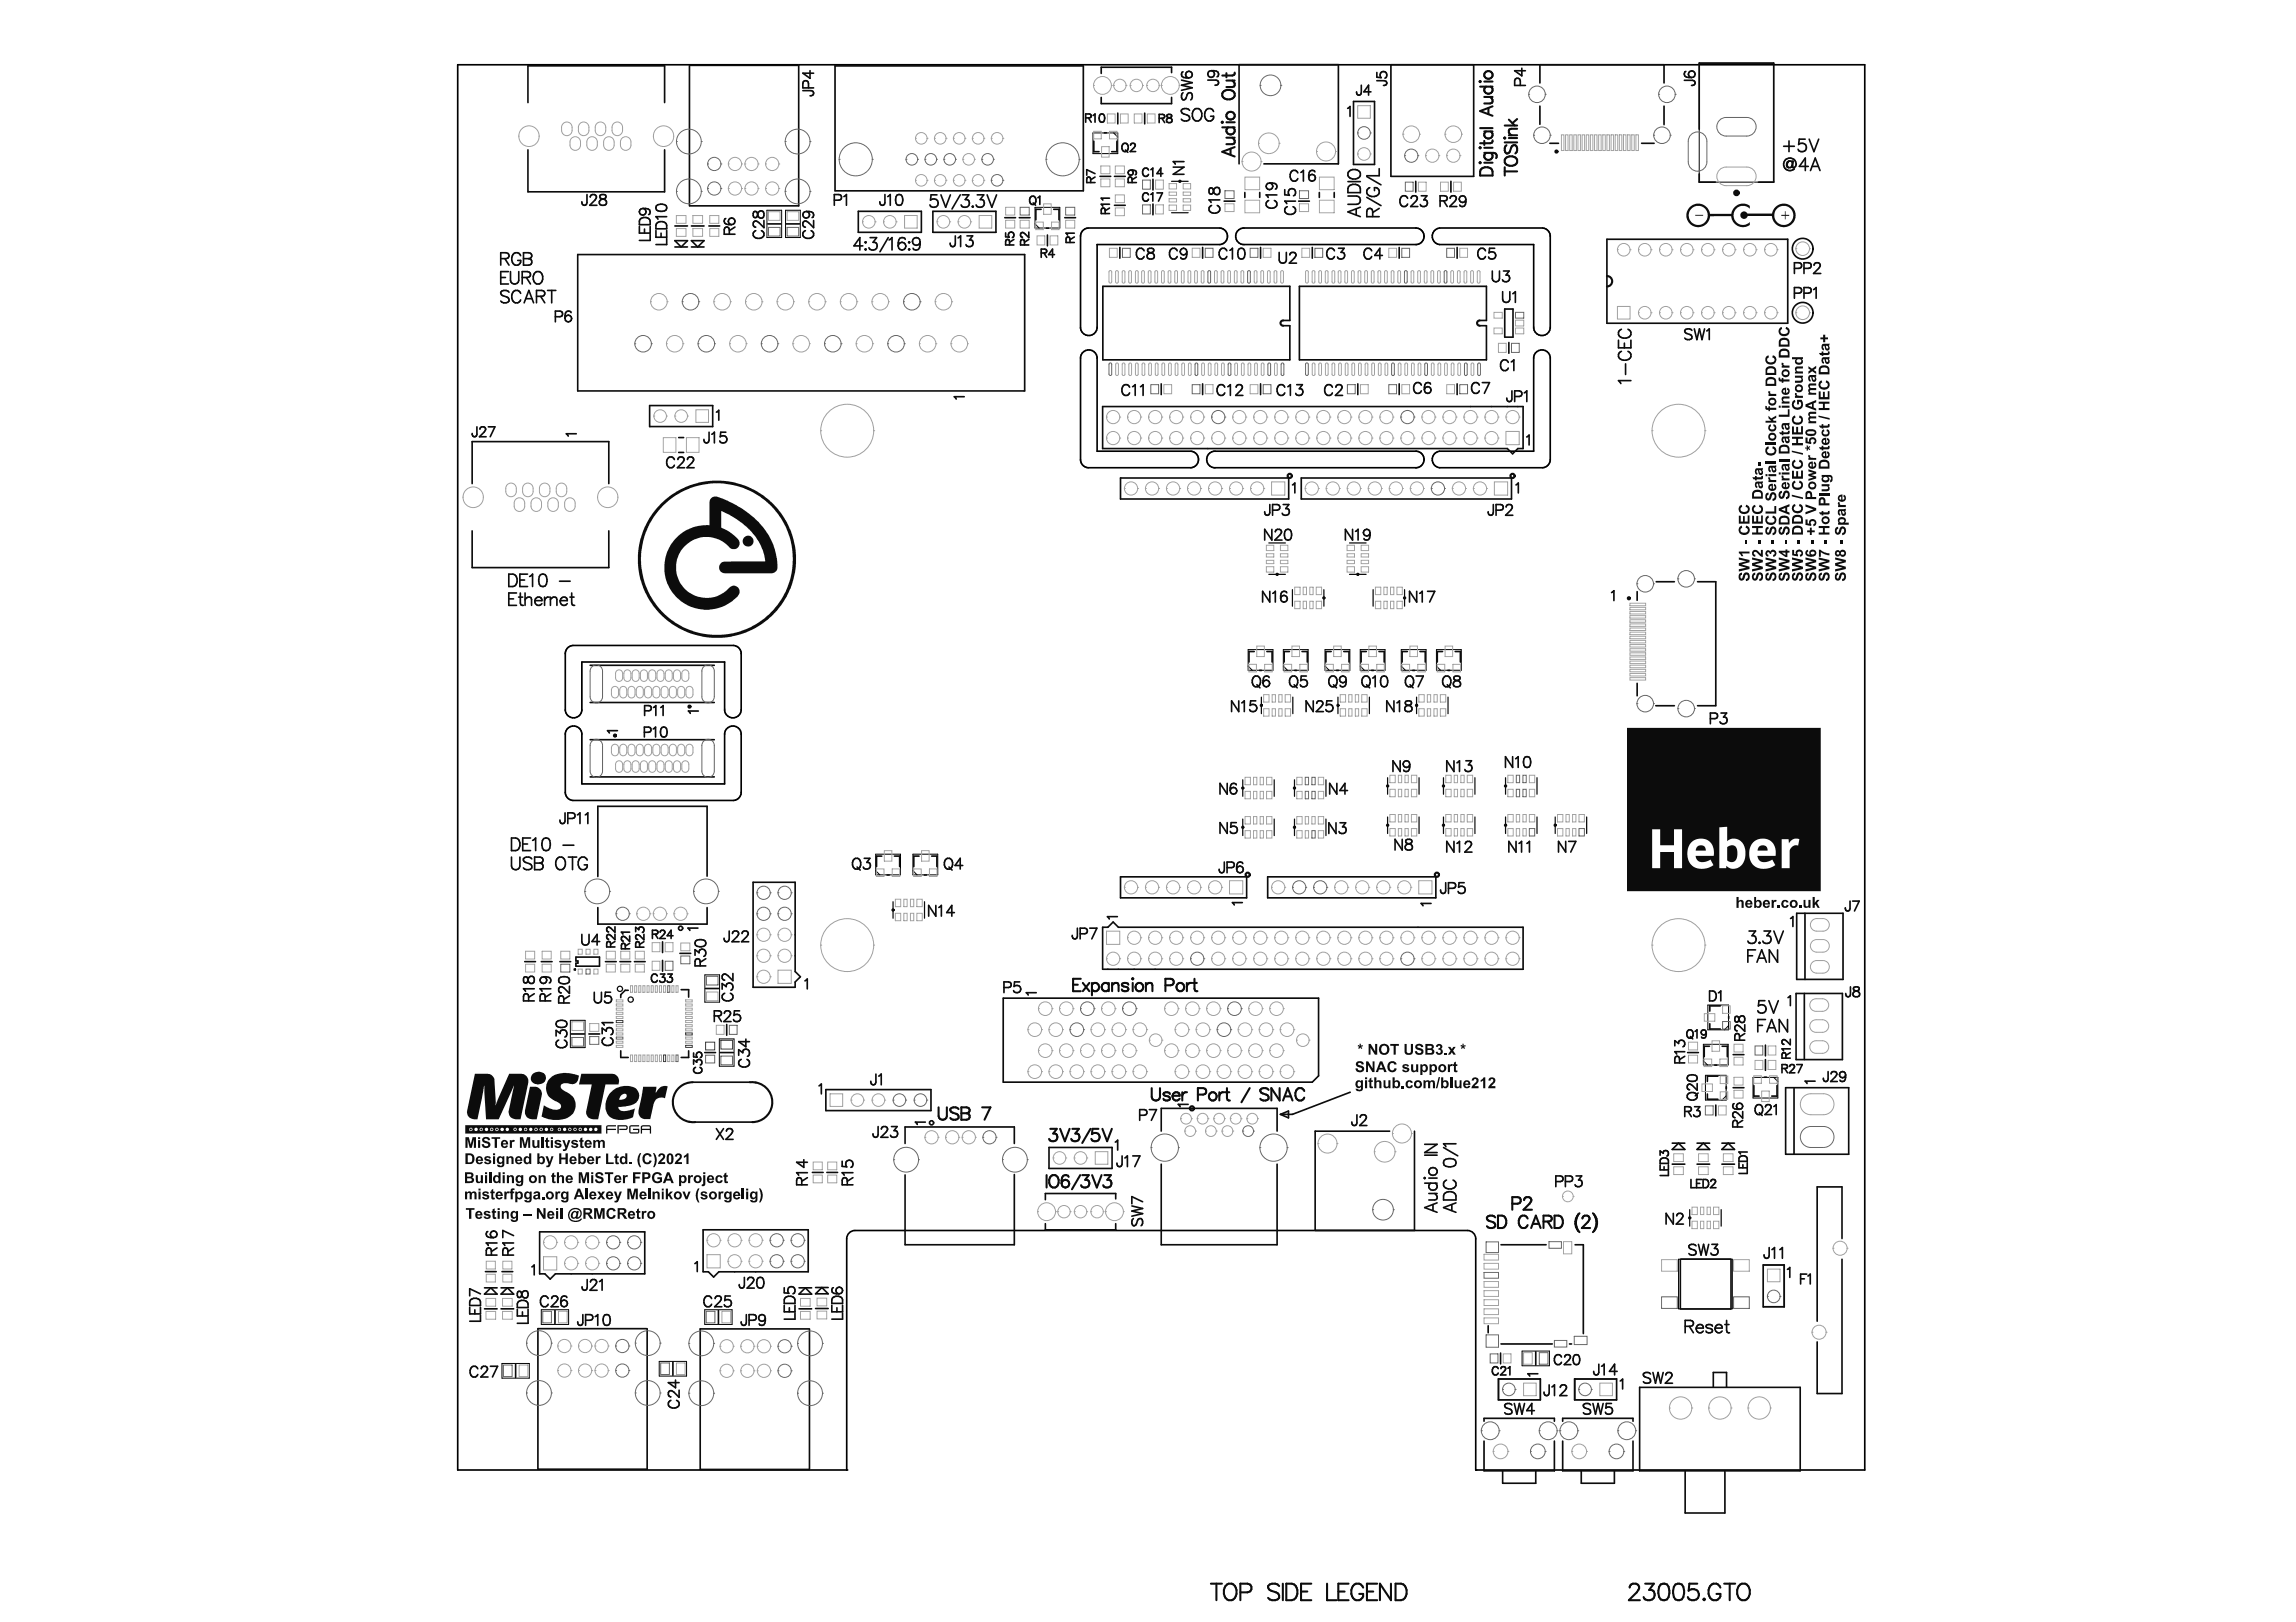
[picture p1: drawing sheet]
<svg xmlns="http://www.w3.org/2000/svg" width="297mm" height="210mm" viewBox="0 0 297 210" stroke-linecap="round" stroke-linejoin="round" font-family="sans-serif">
<g fill="none" stroke="#000" stroke-width=".13">
<path d="M141.4 17.2h3.2v2.7h-3.2zM144.1 17.2l.5 .5M219.8 8.2h9.7v15.4h-9.7zM99.2 27.2h1.9v3.5h-1.9zM101.6 27.2h1.9v3.5h-1.9zM133.9 29l.5 .5M133.9 26.8h3.2v2.7h-3.2zM161.5 84.1h3.2v2.6h-3.2zM161.5 86.2l.5 .5M166 84.1h3.2v2.6h-3.2zM166 86.2l.6 .5M171.4 84.1h3.2v2.6h-3.2z"/>
<path d="M171.4 86.2l.6 .5M176 84.1h3.2v2.6h-3.2zM176 86.2l.5 .5M181.3 84.1h3.2v2.6h-3.2zM181.3 86.2l.5 .5M185.8 84.1h3.2v2.6h-3.2zM185.8 86.2l.6 .5M113.3 110.5h3.2v2.7h-3.2zM113.3 112.7l.5 .5M118.1 110.5h3.2v2.7h-3.2zM118.1 112.7l.5 .5M73.8 132h1.9v3.6h-1.9z"/>
<path d="M91.2 126.2h1.9v3.5h-1.9zM93.1 134.4h1.9v3.6h-1.9zM220.4 135.1h3.2v2.7h-3.2zM220.4 137.3l.5 .5M220.6 139.2h2.7v3.2h-2.7zM220.9 130.1h2.7v3.2h-2.7zM223.6 132.7l-.5 .6M226.8 139.4h3.2v2.7h-3.2zM229.5 139.4l.5 .6M223.3 141.8l-.5 .6M64.9 176.4h3.6v1.9h-3.6zM70 169.5h3.6v1.9h-3.6z"/>
<path d="M85.3 176.2h3.5v1.9h-3.5zM91.2 169.5h3.5v1.9h-3.5zM193.9 178.5h5.4v2.6h-5.4zM196.9 174.8h3.6v1.9h-3.6zM203.8 178.5h5.3v2.6h-5.3zM217.2 163h6.9v6.4h-6.9zM228.1 163.7h2.7v5.4h-2.7z"/>
</g>
<path d="M140 29.9l.4-.3 .4-.1h17a1.08 1.08 0 0 1 1 1.1 1.08 1.08 0 0 1-1 1h-15.9v10.9a1.08 1.08 0 0 1-1 .9 1.08 1.08 0 0 1-1.1-.9v-12zM160.1 29.9l.4-.3 .3-.1h22.5a1.08 1.08 0 0 1 .9 1.1 1.08 1.08 0 0 1-.9 1h-22.5a1.08 1.08 0 0 1-.7-1.7zM185.5 29.9l.5-.3 .2-.1h13.4l.6 .2 .2 .4 .2 .4v12a1.08 1.08 0 0 1-1.1 .9 1.08 1.08 0 0 1-1.1-.9v-10.9h-12.2a1.08 1.08 0 0 1-.7-1.7zM140.2 45.5a1.08 1.08 0 0 1 1.7 .7v12.2h12.2a1.08 1.08 0 0 1 1 1.1 1.08 1.08 0 0 1-1 1h-13.3l-.4-.1-.4-.3-.2-.5v-13.4l.1-.3zM156.3 58.8l.5-.3 .3-.1h26.2a1.08 1.08 0 0 1 .9 1.1 1.08 1.08 0 0 1-.9 1h-26.2a1.08 1.08 0 0 1-.8-1.7zM185.5 58.8l.5-.3 .2-.1h12.2v-12.2a1.08 1.08 0 0 1 1.1-.9 1.08 1.08 0 0 1 1.1 .9v13.4l-.2 .4-.2 .3-.6 .2h-13.4a1.08 1.08 0 0 1-.7-1.7zM73.4 83.9l.3-.2 .4-.2 21 .1 .5 .3 .3 .6v7.5a1.08 1.08 0 0 1-1.1 .9 1.08 1.08 0 0 1-1.1-.9v-6.3h-18.4v6.3a1.08 1.08 0 0 1-1.1 .9 1.08 1.08 0 0 1-1.1-.9v-7.5zM73.5 94.2a1.08 1.08 0 0 1 1.8 .7v6.5h18.4v-6.5a1.08 1.08 0 0 1 1.1-1 1.08 1.08 0 0 1 1.1 1v7.7l-.3 .6-.5 .3-21 .1-.4-.1-.3-.3-.3-.6v-7.7l.1-.3zM109.5 190.2h.1M109.5 190.2h-50.3v-181.8h182v181.8h-50.3M109.5 190.2v-29.9a1.07 1.07 0 0 1 1.1-1.1h79.2a1.07 1.07 0 0 1 1.1 1.1v29.9M190.9 190.2h.1" fill="none" stroke="#000" stroke-width=".21"/>
<g fill="#0c0c0c">
<path d="M92 64.4l.4-.1h.4l1.3 .5 1.2 .6 1.7 1.1 1.2 1.1 1.1 1.5 .8 1.4 .4 1.5 .1 1.6-.2 .4-.5 .2h-6.2l-.3-.1-.2-.2-.2-.3 .1-.5 .2-.3 .3-.1h5.4l-.2-1-.4-1.1-.3-.7-.8-1-1.1-1.1-.8-.6-.9-.5-1.2-.6v2.2l1.1 .5 1.1 1 .2 .4-.1 .6-.3 .2-.5 .1-.3-.2-.9-.7-.9-.5-.9-.2-1.3 .1-1 .4-.9 .7-.7 .9-.4 1.1v1.5l.4 1.2 .9 1 1 .6 1 .3 1.2 .1 .8-.2 .8-.4 1.1-1h.4l.5 .4 .1 .2-.1 .6-1 .9-.9 .5-.9 .3-1 .2h-.8l-1.1-.2-1-.4-.8-.5-1-1-.7-1-.2-.8-.2-1v-1l.1-.8 .2-.9 .6-1 .9-1 .8-.6 1.1-.5 1.2-.2h.9v-3.1z"/>
<path d="M230.4 27.8h.5v-.5h.1v.5h.5v.1h-.5v.5h-.1v-.5h-.5z"/>
<path d="M219.3 27.8h1v.1h-1z"/>
<path d="M223.5 109.6l.4-.2h.3l.3 .1 .2 .3 .1 .4-.1 .7-.1 .4-.3 .2-.5 .1-.4-.3z"/>
<path d="M219.5 109.6l.4-.2h.4l.3 .2 .1 .5h-1.3z"/>
<path d="M227.5 109.6l.4-.2h.4l.3 .2 .1 .5h-1.3z"/>
<path d="M85.4 65.3l1.4-1.2 1.8-1.1 1.9-.6 1.6-.2 2.2 .1 2 .5 1.7 .8 1.8 1.3 1.2 1.4 .9 1.4 .7 1.7 .2 1.1 .2 1.2-.1 2.2-.6 2.2-.8 1.6-1.1 1.5-1.7 1.5-1.2 .7-1.7 .7-1.1 .3-1.2 .1h-2l-2.2-.5-1.6-.7-.9-.6-1-.9-1.4-1.5-1-1.7-.6-1.7-.3-1.9 .1-2.2 .3-1.2 .3-.9 .8-1.7zM82.9 72.4a9.8 9.8 0 0 0 19.7 0 9.8 9.8 0 0 0-19.7 0z"/>
<path d="M218.6 26.8l.5-.3 .8-.1 .6 .1 .4 .4 .2 .4 .1 .4h2.8l.2-.6 .5-.6 .6-.1h.6l.5 .2v.4l-.7-.4h-.5l-.3 .2-.5 .6-.1 .7 .2 .6 .5 .3 .8 .1 .6-.4v.4l-.6 .3h-.7l-.3-.2-.5-.4-.3-.4v-.4h-2.2h-.6l-.2 .6-.6 .6-.6 .2-.6-.1-.5-.3-.5-.7v-.8zM218.5 27.9a1.23 1.23 0 0 0 2.4 0 1.23 1.23 0 0 0-2.4 0z"/>
<path d="M225.2 27.5l.3-.1h.2l.4 .2h3.2l.2-.5 .3-.4 .6-.3h.6l.5 .1 .5 .4 .2 .4 .1 .6-.1 .6-.4 .6-.7 .3h-.4l-.7-.2-.4-.3-.3-.5-.1-.4h-3.1l-.2 .3h-.4l-.3-.3zM229.5 27.9a1.25 1.25 0 0 0 2.5 0 1.25 1.25 0 0 0-2.5 0z"/>
<path d="M210.5 94.2h25.1v21.1h-25.1zM230.5 108.6v3.8h1v-2.3l.2-.4 .3-.2 .2-.1h.4l.2-.8-.3-.1-.5 .1-.3 .2-.2 .3-.1-.5zM213.7 107.3v5.1h1.1v-2.1h1.8v2.1h1v-5.1h-1v2.1h-1.8v-2.1zM226.8 109l-.3 .5-.2 .7 .1 1 .4 .7 .5 .4 .8 .1h.8l.8-.4-.4-.8-.7 .3-.6 .1-.4-.3-.2-.5h2.3v-1l-.4-.7-.5-.4-.6-.2-.8 .1zM222.4 107.1v5.3h.9v-.4l.3 .3 .4 .1 .8-.1 .6-.5 .3-.6 .1-1-.2-.8-.4-.6-.5-.2-.7-.1-.6 .4v-1.9zM218.8 109.1l-.4 .5-.1 .7 .1 .9 .3 .6 .6 .5 .8 .1 .8-.1 .8-.3-.4-.8-.7 .3-.6 .1-.4-.3-.2-.5h2.3v-1l-.4-.8-.6-.4-.8-.1-.7 .2z"/>
<circle cx="96.8" cy="70" r=".69"/>
</g>
<g fill="none" stroke="#0c0c0c" stroke-width=".21">
<path d="M68.3 13.3v-4.8h17.7v4.8M68.3 19.4v5.4h17.7v-5.4M89.2 8.5v18.1M89.3 8.5h14v18.1h-14M108 8.5h32.2v16.2h-32.2zM141.5 18.3v1.3h.7M142.5 12.6v.8h9.1v-.8M142.9 17.2h.2M144.5 18.3v1.3h-.7M144.6 14.6v1.4M148.1 14.6v1.4M151.6 9.4v-.7h-9.1v.8"/>
<path d="M174.4 14l.3-.2v1.3M175.1 13.1h2.7v8.2h-2.7zM179.9 8.4h10.8v14.4h-10.8zM199.2 10.7v-2.3h16.1v2.3M199.2 13.7v2.4M200.5 18.5h1.1M212.4 18.5h1.6M215.3 13.7v2.4M219.8 16.7v-8.5h9.7v15.4h-2M74.7 32.9h57.9v17.7h-57.9zM87.3 29.2h1.6M87.3 31.1h1.6l-.8 .9z"/>
<path d="M87.3 32h1.6M89.5 29.2h1.6M89.5 31.1h1.6l-.8 .9zM89.5 32h1.6M91.7 29.2h1.4M99.3 29h1.7M101.7 29h1.7M111 27.3h8.2v2.8h-8.2zM120.7 27.3h8.1v2.8h-8.1zM130 28.2h1.4M131.9 28.2h1.4M134.7 27.1h-.7v1.3"/>
<path d="M135.4 29.5h.2M135.5 30.4v1.4M136.3 27.1h.7v1.3M137.8 28.2h1.3M142.3 22.8h1.4M144.2 22.8h1.4M144.2 26.6h1.4M144.9 32v1.4M149.2 23.2v1.4M149.2 26.4v1.4M155.6 32v1.4M158.4 26h1.4"/>
<path d="M160.3 21.2v-12.8h12.8v12.8h-9.6M161 24.9v.7M163 24.9v.7M163.1 32v1.4M168 26h1.4M169.8 32v1.4M170.7 24.9v.7M172.6 24.9v.7M181 32v1.4M183.2 23.5v1.4M187.7 23.5v1.4M188.5 32v1.4"/>
<path d="M194.7 40h1v3.6h-1zM207.9 31h23.4v10.8h-23.4zM219.8 22.5v1.1h2.1M84 52.5h8.2v2.7h-8.2zM87.8 56.6h.6M87.8 58.6h.6M142.7 52.6h54.3v5.4h-.6l-.7 .7-.7-.7h-52.3zM150.2 49.7v1.4M155.6 49.7v1.4M163.1 49.7v1.4M166 41.5h.9v-4.4h-24.2v9.5h24.2v-4.5h-.9M175.7 49.7v1.4"/>
<path d="M181 49.7v1.4M188.5 49.7v1.4M191.4 41.5h.9v-4.4h-24.2v9.5h24.2v-4.5h-.9M195.2 44.3v1.4M61.1 62.6v-5.5h17.7v5.5M61.1 68.7v4.8h17.7v-4.8M145 61.9h21.7v2.7h-21.7zM167.2 62.8l.3-.3v1.3M168.3 61.9h27.2v2.7h-27.2zM196.1 62.8l.3-.3v1.3M208.5 76.7l.3-.3v1.3M211.8 76.6v1.1"/>
<path d="M214.3 75.3h2.3M219.6 75.3h2.4v16h-2.4M76.3 90.9h16.1M76.3 86.1h16.1M76.3 95.7h16.1M79.9 94.6h-1.3l.2 .3M162.3 84.3h-.7v1.4M162.9 86.8h.3M163.9 84.3h.7v1.4M166.8 84.3h-.7v1.4M167.5 86.8h.3M168.4 84.3h.7v1.4"/>
<path d="M172.2 84.3h-.7v1.4M172.9 86.8h.3M173.8 84.3h.7v1.4M176.8 84.3h-.7v1.4M177.4 86.8h.3M178.4 84.3h.7v1.4M182.1 84.3h-.7v1.4M182.8 86.8h.2M183.7 84.3h.7v1.4M186.6 84.3h-.7v1.4M187.3 86.8h.3M188.3 84.3h.6v1.4"/>
<path d="M211.8 88.4v1.6M214.2 91.3h2.4M76.3 100.5h16.1M77.3 117.5v2.1h14.2v-2.1M91.5 113.4v-9.1h-14.2v9.1M97.4 114.2h5.5v11.5l.7 .7-.7 .7v.7h-5.5zM114.1 110.8h-.7v1.3M114.8 113.2h.2M115.7 110.8h.7v1.3M118.9 110.8h-.7v1.3M119.6 113.2h.2M120.5 110.8h.7v1.3"/>
<path d="M142.7 120h.6l.7-.7 .7 .7h52.3v5.4h-54.3zM144.6 118.6h-1.3l.2 .3M145 113.5h16.3v2.7h-16.3zM160.7 116.8h-1.3l.3 .3M164 113.5h21.8v2.7h-21.8zM231.6 118.9l.4-.3v1.3M232.4 118.2h6v8.5h-6zM233.5 118.2v8.5M67.9 124.4h1.4M70 124.4h1.4M72.4 124.4h1.4M73.9 133.8h1.7"/>
<path d="M74.5 123.9h3.1v1.1h-3.1v-.4h.3v-.2h-.3zM76.2 133.8h1.4M78.3 124.4h1.4M80.2 124.4h1.4M80.3 136v.8h1M81.3 128.2h-.4l-.6 .5v.4M82.1 124.4h1.4M85.7 121.9v1.4M85.7 124.3v1.4M88 123.4h1.4M88.1 128.1h1v.9M89.1 136v.8h-1"/>
<path d="M90.3 120.1h-1.3l.3 .3M91.2 136.2h1.4M91.3 127.9h1.7M93.2 136.2h1.7M94 132.6v1.4M104.1 126.9l.3-.2v1.3M129.8 129.2h40.8v10l-.8 .8h-40zM218.3 136.2h1.4M221.2 135.4h-.7v1.4M221.2 132.5v.7h1.4M221.8 137.8h.3M222.2 139.3h-1.3v.6"/>
<path d="M222.6 130.2h-1.4v.7M222.8 135.4h.7v1.4M223.6 131.5v.3M224.2 136.5h1.4M228.3 139.4h.2M228.4 135.3v1.3M228.4 137.1v1.4M232.4 128.6h6v8.5h-6zM233.4 128.6v8.5M69.8 159.4h13.6v5.4h-11.5l-.7 .7-.7-.7h-.7zM89.6 140.1h7.4M89.9 145.2h7.4"/>
<path d="M91 159.1h13.6v5.5h-11.6l-.7 .7-.7-.7h-.6zM105.1 151.7h1.4M106.8 141h13.6v2.7h-13.6zM107 151.7h1.4M117.1 148v-2.2h14.1v2.2M131.2 152v9.1h-14.1v-9.1M135.2 158.4v.8h9.1v-.8M135.7 148.5h8.2v2.7h-8.2zM144.3 155.1v-.6h-9.1v.8M150.2 150.7v10.4h15v-10.4M150.2 146.4v-3h15v3M153.7 142.9h-1.3l.3 .3"/>
<path d="M165.7 144.2l1-.4v.9zM174.7 141.3l-7.5 2.9h-1.5M179.8 146.4h-9.7v12.8h12.9v-12.8M216.3 147.9h1.7M216.3 148.8l.9-.9 .8 .9zM216.3 150.7h1.7M219.6 147.9h1.6M219.6 148.8l.8-.9 .8 .9zM219.6 150.7h1.6M220.9 141.6v.7h1.3M222 143v1.4M222.8 147.9h1.6"/>
<path d="M222.8 148.8l.8-.9 .8 .9zM222.8 150.7h1.6M223.3 140.6v.3M224.2 140.8h1.4M226.9 140.5v1.3h.7M229.9 140.5v1.3h-.7M231 140.8h8.2v8.6h-8.2zM232.1 140.8v8.6M62.7 169.4h1.6M62.7 167.5l.8-.8 .8 .8zM62.7 166.7h1.6M62.8 164.6h1.4"/>
<path d="M64.8 169.4h1.7M64.8 167.5l.8-.8 .9 .8zM64.8 166.7h1.7M64.9 164.6h1.4M66.7 176.5v1.8M71.8 169.6v1.7M83.6 171.9h-14v18.2h14M83.7 171.9v18.2M87.1 176.3v1.7M89.9 163.5l.3-.2v1.3M92.9 169.6v1.7M103.4 169.4h1.6"/>
<path d="M103.4 167.5l.8-.8 .8 .8zM103.4 166.7h1.6M104.6 172h-14v18.2h14M104.7 172v18.2M105.5 169.3h1.6M105.5 167.4l.8-.8 .8 .8zM105.5 166.6h1.6M192.5 171.6v.9M193.8 178.4h5.5v2.8h-5.5zM194.1 175.1v1.4M194.2 173.9h6.6M194.2 161.1h5.8"/>
<path d="M198.7 174.9v1.7M203 173.9h.3M203.7 178.4h5.4v2.8h-5.4zM203.8 161.1h1v11.5M209.6 178.7l.3-.2v1.3M212.1 179.5h20.8v10.8h-20.8zM217.4 163v6.4M217.5 162.9h6.4M217.5 169.4h6.4M221.7 179.5v-1.9h1.7v1.9M223.9 163v6.4M228.1 163.7h2.7v5.4h-2.7z"/>
<path d="M231.2 164.3l.4-.3v1.3M238.3 160.3v-6.7h-3.2v17.4M238.3 163v17.3h-3.2v-6.6M192 183.9v-.4h9.1v.4M192 186.5v3.8h9.1v-3.8M194.4 190.3v1.6h4.3v-1.6M202.2 183.9v-.4h9.1v.4M202.2 186.5v3.8h9.1v-3.8M204.6 190.3v1.6h4.3v-1.6M218 190.4v5.4h5.2v-5.4"/>
</g>
<g fill="none" stroke="#0c0c0c" stroke-width=".16">
<path d="M151.6 27.5h2.1M151.6 23.5h2.1M164.2 74.3h2.1M164.2 70.3h2.1M167.2 76.3v2.1M171.3 76.3v2.1M174.6 74.3h2.1M174.6 70.3h2.1M177.6 76.3v2.1M181.7 76.3v2.1M163.2 90.2v2.2M167.3 90.2v2.2"/>
<path d="M173.1 90.2v2.2M177.2 90.2v2.2M183.3 90.2v2.2M187.3 90.2v2.2M115.5 116.7v2.1M119.6 116.7v2.1M160.8 100.9v2.2M160.8 106v2.1M164.8 100.9v2.2M164.8 106v2.1M167.5 100.9v2.2M167.5 106v2.1"/>
<path d="M171.5 100.9v2.2M171.5 106v2.1M179.5 100.6v2.2M179.5 105.7v2.2M183.6 100.6v2.2M183.6 105.7v2.2M186.7 100.6v2.2M186.7 105.7v2.2M190.8 100.6v2.2M190.8 105.7v2.2M194.8 100.6v2.2M194.8 105.7v2.2"/>
<path d="M198.8 100.6v2.2M198.8 105.7v2.2M201.2 105.7v2.2M205.3 105.7v2.2M218.6 156.5v2.2M222.7 156.5v2.2"/>
</g>
<path d="M174.6 141.3h.1" fill="none" stroke="#0c0c0c" stroke-width=".13"/>
<g fill="#0c0c0c">
<path d="M175.7 135.2l.2 .1v-.2h.2l-.1 .2 .3-.1v.2h-.2l.1 .2-.1 .1-.1-.2-.2 .2-.1-.1 .2-.2h-.3z"/>
<path d="M177.1 135.1h.2l.6 .9v-.9h.3v1.4h-.3l-.6-.9v.9h-.2z"/>
<path d="M179.9 135.1h1.1v.2h-.4v1.2h-.3v-1.2h-.4z"/>
<path d="M181.7 135.1h.3v.8a.29 .29 0 0 0 .3 .4 .29 .29 0 0 0 .2-.4v-.8h.3v1.1a.56 .56 0 0 1-.7 .3 .56 .56 0 0 1-.4-.6z"/>
<path d="M183.2 135.2l.3-.1 .4 .1 .2 .3h-.3a.22 .22 0 0 0-.2-.2 .22 .22 0 0 0-.2 .2l.6 .2 .1 .2a.55 .55 0 0 1-.3 .6 .55 .55 0 0 1-.7-.3l-.1-.2h.3a.27 .27 0 0 0 .3 .3 .27 .27 0 0 0 .3-.3l-.7-.3-.1-.4z"/>
<path d="M185.9 135.2l.3-.1a.35 .35 0 0 1 .4 .2 .35 .35 0 0 1-.2 .4 .43 .43 0 0 1 .1 .7 .43 .43 0 0 1-.7-.1l-.1-.2h.3a.21 .21 0 0 0 .3 .1 .21 .21 0 0 0 .1-.3 .21 .21 0 0 0-.3 0v-.3a.17 .17 0 0 0 .2-.1 .17 .17 0 0 0-.1-.2 .17 .17 0 0 0-.2 .2l-.2-.1z"/>
<path d="M186.9 136.2h.3v.3h-.3z"/>
<path d="M187.3 135.5h.3l.2 .3 .2-.3h.3l-.3 .5 .3 .5h-.3l-.2-.3-.2 .3h-.3l.4-.5z"/>
<path d="M189 135.2l.2 .1v-.2h.2l-.1 .2 .3-.1v.2h-.2l.1 .2-.1 .1-.1-.2-.2 .2-.1-.1 .2-.2h-.3z"/>
<path d="M178.8 135.4l-.1 .5a.41 .41 0 0 0 .6 .3 .41 .41 0 0 0 .1-.6 .37 .37 0 0 0-.2-.3 .37 .37 0 0 0-.4 .1zM178.4 135.8a.71 .71 0 0 1 1.4 0 .71 .71 0 0 1-1.4 0z"/>
<path d="M184.7 135.3v.4h.3a.18 .18 0 0 0 .2-.1 .18 .18 0 0 0 0-.2zM184.7 135.9v.4h.3a.21 .21 0 0 0 .3-.2 .21 .21 0 0 0-.3-.2zM184.4 135.1h.8a.33 .33 0 0 1 .3 .3 .33 .33 0 0 1-.2 .3l.1 .1a.4 .4 0 0 1 .1 .5 .4 .4 0 0 1-.5 .2h-.6z"/>
</g>
<g fill="none" stroke="#0c0c0c" stroke-width=".21">
<path d="M74.6 56.1h-1.3l.2 .3M92.7 53.3l.3-.2v1.3M124.7 51.3h-1.2l.2 .3M197.5 56.5l.3-.2v1.3M90.3 92h-1.2l.2 .3M185.1 116.9h-1.2l.2 .3M134.1 128.5h-1.3l.2 .3M231.3 129.1l.3-.2v1.2M234.8 139.9h-1.3l.3 .3M106 140.5l.3-.2v1.3M119.7 145.2h-1.3l.3 .3M144.3 147.8l.3-.2v1.2"/>
<path d="M68.8 163.9l.3-.2v1.3M199 177.8h-1.3l.2 .3"/>
</g>
<g fill="none" stroke="#0c0c0c" stroke-width=".27">
<path d="M121.4 143.3v1.1a.54 .54 0 0 0 .6 .5 .54 .54 0 0 0 .5-.5v-1.1M124 143.5a.61 .61 0 0 0-.6-.2 .61 .61 0 0 0-.5 .4l.2 .2 .6 .2a.39 .39 0 0 1 .3 .3 .39 .39 0 0 1-.1 .4 .74 .74 0 0 1-1-.1M124.4 143.3l.9 .1a.37 .37 0 0 1 0 .6l-.2 .1a.42 .42 0 0 1 .4 .4 .42 .42 0 0 1-.4 .4h-.7zM124.4 144.1h.7M127.1 143.3h1l-.7 1.6M135.4 152.1v1.6M136 152.1a.74 .74 0 0 1 .9 .3 .74 .74 0 0 1 0 .9 .59 .59 0 0 1-.7 .4 .59 .59 0 0 1-.5-.6 .97 .97 0 0 1 .3-1zM138.3 152.3a.47 .47 0 0 0-.7-.2l-.2 .3-.1 .7M139.8 152.1l-1.1 1.8M140 152.1h.9l-.5 .6a.52 .52 0 0 1 .5 .6 .52 .52 0 0 1-.7 .4l-.2-.1-.1-.2M141.3 152.1l.6 1.6 .6-1.6M142.9 152.1h.8l-.4 .6a.52 .52 0 0 1 .5 .6 .52 .52 0 0 1-.7 .4l-.2-.1-.2-.2"/>
<circle cx="137.8" cy="153.2" r=".5"/>
</g>
<g fill="#0c0c0c">
<path d="M224.7 116.1h.2v.5l.4-.1a.35 .35 0 0 1 .3 .4v.6h-.3v-.6a.21 .21 0 0 0-.2-.3 .22 .22 0 0 0-.2 .4v.5h-.2z"/>
<path d="M229.2 116.5h.2v.1a.25 .25 0 0 1 .5-.1l-.1 .2a.18 .18 0 0 0-.2 0 .18 .18 0 0 0-.1 .2v.6h-.3z"/>
<path d="M230 117.2h.2v.3h-.2z"/>
<path d="M230.6 116.6l.2-.1a.49 .49 0 0 1 .6 .3h-.3a.23 .23 0 0 0-.3-.1 .23 .23 0 0 0-.1 .3 .21 .21 0 0 0 .2 .3 .21 .21 0 0 0 .2-.2l.3 .1-.3 .3h-.3l-.2-.1-.2-.5z"/>
<path d="M232.8 117.2h.3v.3h-.3z"/>
<path d="M233.3 116.5h.3v.4a.23 .23 0 0 0 0 .3 .23 .23 0 0 0 .3 .1l.1-.1v-.7h.2v1h-.2v-.2l-.3 .2a.3 .3 0 0 1-.3-.1 .3 .3 0 0 1-.1-.3z"/>
<path d="M234.5 116.1h.3v.7l.3-.3h.3l-.3 .3 .3 .7h-.2l-.3-.5-.1 .2v.3h-.3z"/>
<path d="M226.1 116.7v.2h.4a.2 .2 0 0 0-.2-.2 .2 .2 0 0 0-.2 0zM225.9 116.6l.2-.1h.4a.5 .5 0 0 1 .2 .6h-.6a.19 .19 0 0 0 .1 .2 .19 .19 0 0 0 .3-.1h.2a.51 .51 0 0 1-.8 .2 .51 .51 0 0 1 0-.8z"/>
<path d="M227.2 116.7v.1a.28 .28 0 0 0 0 .4 .28 .28 0 0 0 .4 0v-.2a.26 .26 0 0 0 0-.3 .26 .26 0 0 0-.4 0zM226.9 116.1h.3v.5l.2-.1h.2l.3 .2v.4l-.2 .4h-.3l-.2-.2v.2h-.3z"/>
<path d="M228.4 116.7l-.1 .2h.4a.2 .2 0 0 0-.1-.2 .2 .2 0 0 0-.2 0zM228.2 116.6l.5-.1 .3 .2v.4h-.7a.2 .2 0 0 0 .2 .2 .2 .2 0 0 0 .2-.1h.3a.52 .52 0 0 1-.8 .2 .52 .52 0 0 1 0-.8z"/>
<path d="M231.8 117a.28 .28 0 0 0 .5 0 .28 .28 0 0 0-.5 0zM231.5 117a.55 .55 0 0 1 1.1 0 .55 .55 0 0 1-1.1 0z"/>
</g>
<g fill="none" stroke="#0c0c0c" stroke-width=".27">
<path d="M158.1 15.8v-.1l.1 .1-.1 .1zM158.1 16.5h1.6M158.2 11.9a.94 .94 0 0 1 1.5 .2 .84 .84 0 0 1-.6 .8 .84 .84 0 0 1-.9-.3l-.1-.2zM158.7 17.8h1M158.7 9.5v.5M158.7 15.8h1M158.7 10.4h1M158.9 16.5a.51 .51 0 0 0-.1 .7 .51 .51 0 0 0 .8 0 .51 .51 0 0 0-.1-.7M159.2 19.3v.7M159.4 17.8l.3 .4v.4l-1 .1M159.4 10.4l.3 .4v.4l-1 .1M159.7 19l-1.6 .6 1.6 .7"/>
<path d="M159.7 9.4v.3l-.3 .1h-1.3M138.8 127.4h.6M139.8 126.7h-1v1.6h1M140.1 127.2l.8 1.1M140.9 127.2l-.8 1.1M141.3 127.4a.51 .51 0 0 1 .7 0 .51 .51 0 0 1 0 .7 .51 .51 0 0 1-.7-.1M141.3 127.2v1.6M143.4 127.4a.51 .51 0 0 0-.7 0 .51 .51 0 0 0 0 .7 .51 .51 0 0 0 .7-.1M143.4 127.2v1.1M143.9 127.5l.4-.3 .3 .1 .1 1M143.9 127.2v1.1M146 127.4a.49 .49 0 0 0-.9 0l.1 .2 .7 .2 .1 .2a.49 .49 0 0 1-.9 0"/>
<path d="M146.5 126.7v-.1l.1 .1h-.1zM146.5 127.2v1.1M148.2 127.5l.4-.3 .4 .1 .1 1M148.2 127.2v1.1M150.8 127.5h.7a.42 .42 0 0 0 .4-.4 .42 .42 0 0 0-.4-.4h-.7v1.6M153.5 127.2v1.1M154.2 127.2a.52 .52 0 0 0-.7 .5M154.3 127.2h.5M154.5 126.7v1.3l.1 .2 .3 .1M135.9 146.1h.8l-.4 .6a.52 .52 0 0 1 .5 .6 .52 .52 0 0 1-.7 .4l-.2-.1-.2-.2M137.2 146.1l.6 1.6 .6-1.6M138.7 146.1h.9l-.5 .6a.52 .52 0 0 1 .6 .6 .52 .52 0 0 1-.7 .4l-.3-.1-.1-.2"/>
<path d="M141.1 146.1l-1.1 1.8M142.1 146.1h-.8v.7a.57 .57 0 0 1 .8 0 .57 .57 0 0 1-.1 .8 .57 .57 0 0 1-.8-.2M142.6 146.1l.6 1.6 .6-1.6M149 140.8v1.2a.54 .54 0 0 0 .5 .4 .54 .54 0 0 0 .6-.4v-1.2M151.4 141.6a.49 .49 0 0 0-.9 0l.2 .2 .6 .2 .1 .2a.49 .49 0 0 1-.9 0M151.7 141.8a.51 .51 0 0 0 .3 .6 .51 .51 0 0 0 .6-.2M151.8 141.6a.44 .44 0 0 1 .5-.3 .44 .44 0 0 1 .3 .5h-.9zM153 141.3v1.1M153.6 141.3a.52 .52 0 0 0-.6 .5M155 141.7h.7a.42 .42 0 0 0 .4-.5 .42 .42 0 0 0-.4-.4h-.7v1.6M157.7 141.3v1.1M158.4 141.3a.52 .52 0 0 0-.7 .5"/>
<path d="M158.5 141.3h.5M158.7 140.8v1.3l.1 .2 .3 .1M161.7 140.8l-1.1 1.8M164.1 141a.6 .6 0 0 0-.6-.2 .6 .6 0 0 0-.5 .4l.2 .2 .6 .3a.39 .39 0 0 1 .3 .2 .39 .39 0 0 1-.1 .4 .74 .74 0 0 1-1-.1M165.5 140.8v1.6l-1-1.6v1.6M166 142.4l.6-1.6 .6 1.6M166.2 141.9h.8M168.7 141.2a.59 .59 0 0 0-.6-.4 .59 .59 0 0 0-.5 .6 .7 .7 0 0 0 .1 .8 .7 .7 0 0 0 .8 .1l.2-.3M193.4 157.5a.6 .6 0 0 0-.5-.2 .6 .6 0 0 0-.5 .4l.1 .2 .6 .3a.39 .39 0 0 1 .3 .2 .39 .39 0 0 1-.1 .4 .74 .74 0 0 1-.9-.1M193.8 157.3h.5a.86 .86 0 0 1 .6 .8 .86 .86 0 0 1-.6 .8h-.5zM197.6 157.7a.59 .59 0 0 0-.6-.4 .59 .59 0 0 0-.5 .6 .7 .7 0 0 0 .1 .8 .7 .7 0 0 0 .8 .1l.2-.3M198.1 158.9l.6-1.6 .6 1.6"/>
<path d="M198.3 158.4h.8M199.7 158.1l.9-.1a.37 .37 0 0 0 0-.6l-.9-.1v1.6M200.2 158.1l.6 .8M201.1 157.3h.6a.86 .86 0 0 1 .5 .8 .86 .86 0 0 1-.5 .8h-.6zM204.2 157.2a1.66 1.66 0 0 0 0 2.1M204.2 159.3l.1 .2M204.2 157.2l-.2 .3a1.96 1.96 0 0 0 .2 1.8M204.3 157l-.1 .2M204.7 157.7l.2-.3 .4-.1a.39 .39 0 0 1 .3 .6l-1 1h1.1M206.1 157l.1 .2M206.2 157.2a1.66 1.66 0 0 1 0 2.1M206.2 159.3l-.1 .2"/>
<path d="M206.2 157.2l.2 .3a1.96 1.96 0 0 1-.2 1.8"/>
<circle cx="159.2" cy="14.9" r=".53"/>
<circle cx="147.4" cy="127.7" r=".53"/>
<circle cx="152.7" cy="127.7" r=".53"/>
<circle cx="156.9" cy="141.9" r=".53"/>
</g>
<g fill="#0c0c0c">
<path d="M60.3 156.3h1.1v.3h-.4v1.1h-.3v-1.1h-.4z"/>
<path d="M62.6 156.8l.4-.1a.41 .41 0 0 1 .5 .3h-.3l-.1-.1a.13 .13 0 0 0-.2 0 .13 .13 0 0 0 0 .2h.3a.35 .35 0 0 1 .2 .5 .35 .35 0 0 1-.5 .1h-.2l-.1-.2 .2-.1a.2 .2 0 0 0 .2 .2 .2 .2 0 0 0 .2-.2l-.4-.1a.28 .28 0 0 1-.2-.5z"/>
<path d="M63.7 156.5l.3-.1v.3h.2v.2h-.2v.6h.2v.2h-.1a.28 .28 0 0 1-.3 0 .28 .28 0 0 1-.1-.3v-.5h-.1z"/>
<path d="M64.9 156.7h.3v.2l.1-.2h.3l.2 .1v.9h-.2v-.5a.23 .23 0 0 0-.3-.3 .23 .23 0 0 0-.1 .4v.4h-.3z"/>
<path d="M67.7 157.1h1.1v.2h-1.1z"/>
<path d="M69.5 156.3h.2l.6 1v-1h.3v1.4h-.3l-.6-.9v.9h-.2z"/>
<path d="M72.5 156.3h.3v1.4h-.3z"/>
<path d="M76.9 156.3h.4l.2 1 .3-1h.4v1.4h-.3v-1.1l-.2 1.1h-.3l-.3-1.1v1.1h-.2z"/>
<path d="M78.6 156.5l.4-.2 .4 .1 .3 .3-.3 .1a.36 .36 0 0 0-.5-.2 .36 .36 0 0 0-.2 .5v.1a.33 .33 0 0 0 .4 .3l.2-.1 .1-.2 .3 .1-.1 .1a.64 .64 0 0 1-.9 .3 .64 .64 0 0 1-.2-.9z"/>
<path d="M82.4 156.5l.3-.1v.3h.1v.2h-.1v.6h.1l.1 .2h-.1a.28 .28 0 0 1-.3 0 .28 .28 0 0 1-.1-.3v-.5h-.1v-.2h.1z"/>
<path d="M83 156.7h.3v.2a.23 .23 0 0 1 .4-.1l-.1 .2a.23 .23 0 0 0-.3 0 .23 .23 0 0 0 0 .3v.4h-.3z"/>
<path d="M71 139.7a2.37 2.37 0 0 1 1.9-.9l1.2 .2 .8 .2-.1 .5a.87 .87 0 0 1-1.3 .5 .76 .76 0 0 0-1 .3v.1a1.31 1.31 0 0 0 1 .8 1.83 1.83 0 0 1 .9 2 1.83 1.83 0 0 1-1.7 1.5 4.5 4.5 0 0 1-2.6-.4l.3-1.4a2.75 2.75 0 0 0 1.7 .5 .48 .48 0 0 0 .5-.4 .48 .48 0 0 0-.4-.5l-.2-.2a1.82 1.82 0 0 1-1-2.8zM68.9 139a.99 .99 0 0 1 1-.3 .99 .99 0 0 1 .7 .9 1.04 1.04 0 0 1-.9 .7 1.04 1.04 0 0 1-1-.6v-.4zM83.2 140.6h1.7l-.1 .8a1.27 1.27 0 0 1 1.6-.8l-.4 1.5a1.06 1.06 0 0 0-1.5 1l-.4 1.7h-.6a.91 .91 0 0 1-.9-1.1zM80.3 141.8l-.2 .4v.1h.1a.67 .67 0 0 0 .9-.6 .45 .45 0 0 0-.5-.2 .45 .45 0 0 0-.3 .3zM61.4 139h1.8a.89 .89 0 0 1 .8 .9l.1 3.1 1.8-4h1.6a.96 .96 0 0 1 .8 1.1l-1 4.8h-.6a.91 .91 0 0 1-.9-1.2l.7-3.2-2 4.4h-1.6l-.3-4.4-.8 4.4h-.5a.91 .91 0 0 1-.9-1.2zM75.2 139h4a.92 .92 0 0 1 .9 1.1l-.1 .2h-1.7l-.9 4.6h-.7a.91 .91 0 0 1-.8-1.2l.7-3.4h-1.7zM68.6 140.6h.6a.93 .93 0 0 1 .9 1.1l-.7 3.2h-.6a.95 .95 0 0 1-.9-1.2zM78.9 141.5a2.72 2.72 0 0 1 3.4-.6 1.28 1.28 0 0 1 .3 1.4 1.28 1.28 0 0 1-1.2 .8l-1.4 .1a.74 .74 0 0 0 1.1 .6l1-.4-.2 1.2-.8 .3a2.33 2.33 0 0 1-2.5-.8 2.57 2.57 0 0 1 .3-2.6zM83.1 145.8v.3h1l-.1-.3zM79.9 145.6h1.1a.29 .29 0 0 1 .2 .4l-.2 .2h-.9v-.1h.9l.1-.2-.1-.1h-1v.9h-.1zM74.9 146.2a.15 .15 0 0 1 .3 0 .15 .15 0 0 1-.3 0zM74.3 146.2a.12 .12 0 0 1 .2 0 .12 .12 0 0 1-.2 0zM73.6 146.2a.15 .15 0 0 1 .3 0 .15 .15 0 0 1-.3 0zM72.3 146.2a.12 .12 0 0 1 .2 0 .12 .12 0 0 1-.2 0zM71.2 146.2a.15 .15 0 0 1 .3 0 .15 .15 0 0 1-.3 0zM69.9 146.2a.12 .12 0 0 1 .2 0 .12 .12 0 0 1-.2 0zM69.2 146.2a.15 .15 0 0 1 .3 0 .15 .15 0 0 1-.3 0zM67.9 146.2a.13 .13 0 0 1 .2 0 .13 .13 0 0 1-.2 0zM66.5 146.2a.15 .15 0 0 1 .3 0 .15 .15 0 0 1-.3 0zM64.2 146.2a.13 .13 0 0 1 .2 0 .13 .13 0 0 1-.2 0zM63.5 146.2a.13 .13 0 0 1 .2 0 .13 .13 0 0 1-.2 0zM62.1 146.2a.15 .15 0 0 1 .3 0 .15 .15 0 0 1-.3 0zM60.8 146.2a.15 .15 0 0 1 .3 0 .15 .15 0 0 1-.3 0zM76.9 146.2a.22 .22 0 0 0 .4 0 .22 .22 0 0 0-.4 0zM76.2 146.2a.22 .22 0 0 0 .4 0 .22 .22 0 0 0-.4 0zM75.5 146.2a.25 .25 0 0 0 .5 0 .25 .25 0 0 0-.5 0zM74.8 146.2a.25 .25 0 0 0 .5 0 .25 .25 0 0 0-.5 0zM74.2 146.2a.22 .22 0 0 0 .4 0 .22 .22 0 0 0-.4 0zM73.5 146.2a.22 .22 0 0 0 .4 0 .22 .22 0 0 0-.4 0zM72.8 146.2a.25 .25 0 0 0 .5 0 .25 .25 0 0 0-.5 0zM72.2 146.2a.22 .22 0 0 0 .4 0 .22 .22 0 0 0-.4 0zM71.1 146.2a.25 .25 0 0 0 .5 0 .25 .25 0 0 0-.5 0zM70.5 146.2a.22 .22 0 0 0 .4 0 .22 .22 0 0 0-.4 0zM69.8 146.2a.22 .22 0 0 0 .4 0 .22 .22 0 0 0-.4 0zM69.1 146.2a.25 .25 0 0 0 .5 0 .25 .25 0 0 0-.5 0zM68.4 146.1a.25 .25 0 0 0 .5 0 .25 .25 0 0 0-.5 0zM67.8 146.2a.22 .22 0 0 0 .4 0 .22 .22 0 0 0-.4 0zM67.1 146.2a.22 .22 0 0 0 .4 0 .22 .22 0 0 0-.4 0zM66.4 146.2a.22 .22 0 0 0 .4 0 .22 .22 0 0 0-.4 0zM65.4 146.2a.22 .22 0 0 0 .4 0 .22 .22 0 0 0-.4 0zM64.7 146.2a.25 .25 0 0 0 .5 0 .25 .25 0 0 0-.5 0zM64.1 146.2a.22 .22 0 0 0 .4 0 .22 .22 0 0 0-.4 0zM63.4 146.2a.22 .22 0 0 0 .4 0 .22 .22 0 0 0-.4 0zM62.7 146.2a.25 .25 0 0 0 .5 0 .25 .25 0 0 0-.5 0zM62 146.2a.25 .25 0 0 0 .5 0 .25 .25 0 0 0-.5 0zM61.4 146.2a.22 .22 0 0 0 .4 0 .22 .22 0 0 0-.4 0zM60.7 146.2a.22 .22 0 0 0 .4 0 .22 .22 0 0 0-.4 0zM82.9 145.7l.3-.1h.8l.2 .1v1h-.1v-.5h-1v.5h-.2zM81.5 145.7l.1-.1h1.1v.2h-1.1v.7h.9v-.3h-.6v-.1h.8l-.1 .5-1 .1-.1-.1zM78.5 145.7l.2-.1h1v.2h-1.1v.3h1.1v.1h-1.1v.5h-.2zM60.2 145.6h17.6v1.1h-17.6z"/>
<path d="M61.8 157v.1h.3a.2 .2 0 0 0-.1-.2 .2 .2 0 0 0-.2 .1zM61.6 156.9l.2-.2h.2l.4 .3v.3h-.7a.25 .25 0 0 0 .4 .2v-.1l.3 .1a.51 .51 0 0 1-.7 .2 .51 .51 0 0 1-.1-.8z"/>
<path d="M64.4 156.3h.2v.3h-.2zM64.4 156.7h.2v1h-.2z"/>
<path d="M66.4 157l-.1 .1a.27 .27 0 0 0 .1 .4 .27 .27 0 0 0 .4-.1 .27 .27 0 0 0-.1-.4l-.1-.1zM66.2 156.8h.1a.34 .34 0 0 1 .5 .1v-.2h.2v1.2l-.1 .2h-.4a.38 .38 0 0 1-.4-.3h.3v.1a.23 .23 0 0 0 .3 0 .23 .23 0 0 0 .1-.2v-.1h-.1a.48 .48 0 0 1-.6-.1 .48 .48 0 0 1 .1-.7z"/>
<path d="M71.1 157v.1h.3a.2 .2 0 0 0-.1-.2 .2 .2 0 0 0-.2 .1zM70.9 156.8l.4-.1 .2 .1 .2 .2v.3h-.6a.2 .2 0 0 0 .1 .2 .2 .2 0 0 0 .2-.1l.3 .1a.51 .51 0 0 1-.8 .1 .51 .51 0 0 1 0-.7z"/>
<path d="M71.9 156.3h.3v.3h-.3zM71.9 156.7h.3v1h-.3z"/>
<path d="M73.6 156.7l.4-.3 .3-.1 .6 .1 .4 .5-.2 .5a.47 .47 0 0 1-.7 .2 .41 .41 0 0 1-.5-.1 .41 .41 0 0 1 .1-.5v-.1a.35 .35 0 0 1 .6-.1v-.1h.3l-.2 .8a.35 .35 0 0 0 .4-.4l-.1-.3-.3-.3h-.4l-.4 .2-.2 .2v.4l.2 .5 .7 .2 .7-.3-.3 .3-.2 .1h-.7l-.3-.2-.3-.3v-.5zM74.2 157l-.1 .2a.25 .25 0 0 0 .2 .4l.2-.3a.23 .23 0 0 0 0-.4 .23 .23 0 0 0-.3 .1z"/>
<path d="M75.7 156.6v.3h.3a.2 .2 0 0 0 .3-.1 .2 .2 0 0 0-.2-.2zM75.5 156.3h.7a.38 .38 0 0 1 .4 .4 .38 .38 0 0 1-.4 .4l.5 .6h-.3l-.4-.5h-.3v.5h-.2z"/>
<path d="M80.2 156.6v.3h.3a.2 .2 0 0 0 .3-.1 .2 .2 0 0 0-.3-.2zM79.9 156.3h.7a.38 .38 0 0 1 .4 .4 .38 .38 0 0 1-.3 .4l.5 .6h-.4l-.2-.3a.34 .34 0 0 0-.4-.2v.5h-.3z"/>
<path d="M81.5 157v.1h.4a.2 .2 0 0 0-.1-.2 .2 .2 0 0 0-.3 .1zM81.3 156.9l.2-.2h.3l.2 .1 .1 .2 .1 .3h-.7a.25 .25 0 0 0 .3 .2l.1-.1 .3 .1a.51 .51 0 0 1-.8 .2 .51 .51 0 0 1-.1-.8z"/>
<path d="M84 157.2a.28 .28 0 0 0 .5 0 .28 .28 0 0 0-.5 0zM83.7 157.2a.55 .55 0 0 1 1.1 0 .55 .55 0 0 1-1.1 0z"/>
</g>
<g fill="none" stroke="#0c0c0c" stroke-width=".21">
<path d="M103.9 11.7l1.2 .1a.32 .32 0 0 1 0 .5l-.3 .1M104.6 11.4v-.6a.37 .37 0 0 0-.4-.4 .37 .37 0 0 0-.3 .4v.6h1.4M104.8 9.1v1l-.9-.6h1.4M140.5 15.3l.6-.1 .1-.1-.1-.3-.2-.1h-.4v1.1M140.8 15.3l.4 .5M141.4 15l.3-.3v1.1M142.4 14.8a.35 .35 0 0 1 .5 .2 .54 .54 0 0 1-.4 .8 .68 .68 0 0 1-.1-1zM145.2 18.7a.39 .39 0 0 1 .5-.1 .39 .39 0 0 1 .3 .4v.2a.41 .41 0 0 1-.4 .4 .41 .41 0 0 1-.5-.4zM145.6 19.4l.3 .3M146.3 18.8l.2-.3 .3 .1a.33 .33 0 0 1-.1 .5l-.5 .5h.7M150 15.3h.6l.1-.2-.1-.2-.2-.1h-.4v1.1M150.3 15.3l.4 .6"/>
<path d="M151 14.9a.22 .22 0 0 0 .1 .3 .38 .38 0 0 1 .5 .2 .38 .38 0 0 1-.1 .4l-.3 .1a.31 .31 0 0 1-.3-.4 .31 .31 0 0 1 .3-.2l.2-.1a.22 .22 0 0 0 .1-.3zM152.9 10.4l1.3 .3-1.3 .3 1.3 .4-1.3 .3M153.1 12a.52 .52 0 0 0-.3 .5 .52 .52 0 0 0 .4 .4l.2-.1 .2-.5a.34 .34 0 0 1 .2-.3 .34 .34 0 0 1 .4 .1 .64 .64 0 0 1-.2 .8M153.1 9.3a.41 .41 0 0 0-.2 .6l.2 .1 .7 .1M153.9 14.3a.6 .6 0 0 0-.6-.3 .6 .6 0 0 0-.5 .4l.2 .3 .6 .2a.39 .39 0 0 1 .3 .3 .39 .39 0 0 1-.2 .4 .74 .74 0 0 1-.9-.2M154.4 14.3a.59 .59 0 0 1 .7-.2 .59 .59 0 0 1 .4 .6 .7 .7 0 0 1-.2 .7 .7 .7 0 0 1-.7 .2 1 1 0 0 1-.2-1.3zM156.3 10.4h1.2a.32 .32 0 0 1 0 .6h-.3M156.7 9.1a.66 .66 0 0 1 .9 .6v.2h-.2M157 14.4a.59 .59 0 0 0-.7-.4 .59 .59 0 0 0-.4 .7 .7 .7 0 0 0 .1 .7 .7 .7 0 0 0 .8 .2l.2-.3v-.3h-.4M176.1 11v1l-.1 .3h-.3a.35 .35 0 0 1-.2-.4M177.4 11.9h-1l.7-.9v1.3M178.1 10.4h1l.2 .2 .1 .2a.35 .35 0 0 1-.4 .3"/>
<path d="M178.1 9.4v.6l.6 .1a.45 .45 0 0 1 0-.7 .45 .45 0 0 1 .6 .1 .45 .45 0 0 1-.1 .6M196.7 11.1v-.6a.37 .37 0 0 0-.4-.4 .37 .37 0 0 0-.3 .4v.6h1.3M196.9 8.8v1l-.9-.6h1.3M217.9 10.4l1.3 .1a.32 .32 0 0 1 0 .5l-.4 .1M218.1 9.2a.41 .41 0 0 0-.1 .6l.2 .2h.6M64.8 33.5l.9-.1a.37 .37 0 0 0 0-.6l-.9-.1v1.6M64.8 35.9h.6M65.3 33.5l.6 .8M65.8 35.1h-1v1.7h1M65.9 37.8a.6 .6 0 0 0-.6-.2 .6 .6 0 0 0-.5 .4l.1 .2 .6 .2a.39 .39 0 0 1 .3 .3 .39 .39 0 0 1-.1 .4 .74 .74 0 0 1-.9-.1M66 35.1v1.2a.54 .54 0 0 0 .6 .5 .54 .54 0 0 0 .5-.5v-1.2M67.4 33.1a.59 .59 0 0 0-.7-.4 .59 .59 0 0 0-.5 .6 .7 .7 0 0 0 .2 .8 .7 .7 0 0 0 .7 .1l.3-.3v-.2h-.4"/>
<path d="M67.4 38a.59 .59 0 0 0-.7-.4 .59 .59 0 0 0-.5 .6 .7 .7 0 0 0 .2 .8 .7 .7 0 0 0 .7 .1l.3-.3M67.6 35.9l.9-.1a.37 .37 0 0 0 0-.6l-.9-.1v1.7M67.7 32.7l.9 .1a.37 .37 0 0 1 0 .6l-.2 .1a.42 .42 0 0 1 .4 .4 .42 .42 0 0 1-.4 .4h-.7zM67.7 33.5h.7M67.8 39.2l.6-1.6 .6 1.6M68 38.7h.8M68.1 35.9l.5 .9M69.1 35.4a.59 .59 0 0 1 .7-.2 .59 .59 0 0 1 .4 .6 .7 .7 0 0 1-.1 .7 .7 .7 0 0 1-.8 .2 .99 .99 0 0 1-.2-1.3zM69.4 38.3h.9a.37 .37 0 0 0 0-.6l-.9-.1v1.6M69.9 38.3l.6 .9M70.8 37.6h1.1M71.4 37.6v1.6"/>
<path d="M75.9 25.2v1.2a.32 .32 0 0 1-.6 0v-.3M76.4 25.5v-.2l.2-.1h.4a.32 .32 0 0 1 .1 .5l-.8 .9h.9M77.7 25.2a.28 .28 0 0 0 .1 .5 .57 .57 0 0 1 .7 .6 .46 .46 0 0 1-.6 .3 .46 .46 0 0 1-.3-.6l.1-.2 .5-.1a.28 .28 0 0 0 .1-.5h-.2zM82.7 29.3v.9h1.4v-.9M82.8 28.4a.78 .78 0 0 1 1.3 .2v.5h-1.4zM83.2 27a.66 .66 0 0 1 .9 .5l-.1 .2-.1 .1M83.4 29.6v.6M84.1 30.3v.8h-1.4M84.9 29.8v.9h1.4v-.9M84.9 26.6a1.08 1.08 0 0 1 1.3 0 .45 .45 0 0 1-.2 .7 1.15 1.15 0 0 1-1.1-.1v-.2zM84.9 28.9a.78 .78 0 0 1 1.4 .2v.5h-1.4zM85.5 30.2v.5"/>
<path d="M86.3 30.9v.7h-1.4M86.3 28h-1.4l.2 .4M93.9 28.3a.41 .41 0 0 0-.1 .6l.2 .1 .6 .1M94.4 30.3l-.1-.8a.32 .32 0 0 0-.5 0l-.1 .8h1.4M95.1 29.4l-.7 .4M97.5 27.4a.52 .52 0 0 0 .1 .8l.3-.1 .1-.1a.57 .57 0 0 1 .6-.7 .46 .46 0 0 1 .2 .6 .46 .46 0 0 1-.6 .3l-.1-.2-.1-.4a.28 .28 0 0 0-.5-.2zM97.8 29.9a.51 .51 0 0 0-.4 .5 .51 .51 0 0 0 .6 .4 .61 .61 0 0 0 .6-.1 .61 .61 0 0 0 .2-.6l-.3-.2M98.8 28.5v1l-.6-.7a.42 .42 0 0 0-.7-.1l-.1 .4 .2 .2 .2 .1M104.2 29.9a.51 .51 0 0 0-.3 .5 .51 .51 0 0 0 .5 .4 .61 .61 0 0 0 .7-.1 .61 .61 0 0 0 .1-.6l-.3-.2M104.3 27.4a.66 .66 0 0 1 1 .5l-.1 .2-.1 .1M105.3 28.5v1l-.7-.7a.42 .42 0 0 0-.7-.1v.4l.1 .2 .2 .1M107.9 25.9h.6a.36 .36 0 0 0 .4-.4 .36 .36 0 0 0-.4-.3h-.6v1.4"/>
<path d="M109.2 25.4l.3-.2v1.4M111.6 31.8h-1.1l.7-1v1.6M111.9 32.3l.1-.1 .1 .1-.1 .1zM112 31.3l.1 .1h-.1h-.1zM112.6 30.8h.8l-.5 .6a.52 .52 0 0 1 .6 .6 .52 .52 0 0 1-.7 .4l-.2-.1-.2-.3M114.5 25.2l-.1 1.2a.32 .32 0 0 1-.5 0l-.1-.3M114.8 25.4l.4-.2v1.4M114.9 30.8l-1.1 1.8M115 31.1l.4-.3v1.6M116.1 25.2a.45 .45 0 0 1 .6 .2 1.15 1.15 0 0 1-.1 1.1 .45 .45 0 0 1-.7-.2 1.15 1.15 0 0 1 .2-1.1zM117.1 31a.47 .47 0 0 0-.7-.2l-.1 .3-.1 .7M117.5 31.4l.1-.1 .1 .1h-.1z"/>
<path d="M117.5 32.3l.1-.1 .1 .1-.1 .1zM119 31.3a.81 .81 0 0 1-.4 1.1l-.4-.1-.1-.2M121.2 25.2h-.7l-.1 .7a.57 .57 0 0 1 .8 0 .57 .57 0 0 1-.1 .8 .57 .57 0 0 1-.8-.2M121.7 25.2l.6 1.6 .7-1.6M123.6 30.5l-.1 1.3a.32 .32 0 0 1-.5 0l-.1-.3M123.9 30.8l.4-.3v1.4M124.2 25.2l-1 1.8M124.5 25.2h.8l-.4 .6a.52 .52 0 0 1 .5 .6 .52 .52 0 0 1-.7 .4l-.2-.1-.2-.2M125.1 30.5h.7l-.4 .6a.45 .45 0 0 1 .5 .5 .45 .45 0 0 1-.6 .3l-.2-.1-.1-.1M125.8 26.7h.1l-.1 .1zM126.4 25.2h.9l-.5 .6a.52 .52 0 0 1 .6 .6 .52 .52 0 0 1-.7 .4l-.3-.1-.1-.2M127.7 25.2l.6 1.6 .6-1.6"/>
<path d="M130.1 30.1v.5l.5 .1a.38 .38 0 0 1 0-.6 .38 .38 0 0 1 .5 .1 .38 .38 0 0 1-.1 .5M130.6 31.7v-.6l-.2-.1h-.2l-.1 .2v.5h1.1M131.2 31l-.6 .3M132.5 31.7v-.6l-.2-.1h-.2l-.1 .2v.5h1.1M133.1 30v.7l-.5-.5a.32 .32 0 0 0-.5 0l-.1 .3 .3 .2M133.1 31l-.6 .3M133.3 25.5a.4 .4 0 0 1 .5-.1 .4 .4 0 0 1 .2 .4v.3a.41 .41 0 0 1-.4 .4 .41 .41 0 0 1-.4-.4zM133.7 26.3l.3 .3M134.3 25.6l.2-.2v1.1M134.7 32.7h.6l.1-.2v-.2l-.2-.1h-.5v1.1M135.1 32.7l.3 .6M136.4 32.9h-.7l.5-.7v1.1"/>
<path d="M138.4 31.4v-.6l-.2-.1h-.2l-.1 .2v.5h1.1M139 30.7l-.6 .3M139 30.2h-1.1l.2 .2M141.1 23.6v-.6l-.2-.1-.2 .1-.1 .2v.4h1.1M141.7 22.5l-1.1-.5v.7M141.7 22.9l-.6 .4M143 27.6l-.1-.6-.1-.1-.2 .1-.1 .2v.4h1M143.5 26.9l-.5 .4M143.5 26.4h-1l.2 .3M143.5 25.6h-1l.2 .3M146.3 22a.5 .5 0 0 1 .7 .4l-.1 .2M146.5 23.6l-.1-.6-.1-.1-.2 .1-.2 .2v.4h1.1"/>
<path d="M147 22.9l-.5 .4M148 32.5a.51 .51 0 0 0-.6-.4 .51 .51 0 0 0-.4 .6 .61 .61 0 0 0 .2 .6 .61 .61 0 0 0 .6 .2l.2-.3M148.5 32.2a.28 .28 0 0 0 .2 .5 .57 .57 0 0 1 .6 .6 .46 .46 0 0 1-.6 .2 .46 .46 0 0 1-.2-.6l.1-.1 .5-.1a.28 .28 0 0 0 .1-.5l-.2-.1zM148.6 22a.39 .39 0 0 0-.5-.2 .39 .39 0 0 0-.3 .4v.2a.39 .39 0 0 0 .3 .4 .39 .39 0 0 0 .5-.2M148.6 25.2a.39 .39 0 0 0-.5-.2 .39 .39 0 0 0-.3 .4v.2a.39 .39 0 0 0 .3 .4 .39 .39 0 0 0 .5-.2M148.9 25.2l.2-.2v1M148.9 22l.2-.2v1M149.7 25h.7l-.5 1M150.4 22.5h-.7l.5-.7v1M151.8 21.6h1.4l-1.4 1h1.4M152.3 32.5a.51 .51 0 0 0-.6-.4 .51 .51 0 0 0-.4 .6 .61 .61 0 0 0 .1 .6 .61 .61 0 0 0 .7 .2l.2-.3M153.2 20.9h-1.4l.2 .3"/>
<path d="M153.5 32.6a.66 .66 0 0 1-.5 .9h-.2v-.2M156.5 24.4a.52 .52 0 0 0 .1 .7l.3-.1v-.1a.57 .57 0 0 1 .6-.6 .46 .46 0 0 1 .3 .5 .46 .46 0 0 1-.6 .3l-.1-.1-.2-.5a.28 .28 0 0 0-.4-.1zM156.7 26.6a.51 .51 0 0 0-.3 .6 .51 .51 0 0 0 .5 .4 .61 .61 0 0 0 .7-.1 .61 .61 0 0 0 .1-.7l-.2-.2M157.8 25.9h-1.4l.3 .3M158.7 32.5a.51 .51 0 0 0-.6-.4 .51 .51 0 0 0-.4 .6 .61 .61 0 0 0 .2 .6 .61 .61 0 0 0 .6 .2l.2-.3M159.1 32.4l.3-.3v1.4M160.3 32.2a.45 .45 0 0 1 .7 .2 1.15 1.15 0 0 1-.1 1.1 .45 .45 0 0 1-.7-.2 1.15 1.15 0 0 1 .1-1.1zM164.1 25.9a.51 .51 0 0 0-.3 .6 .51 .51 0 0 0 .5 .4 .61 .61 0 0 0 .7-.1 .61 .61 0 0 0 .1-.7l-.2-.2M164.3 23.7a.66 .66 0 0 1 .9 .5l-.1 .2-.1 .1M165.2 25.2h-1.4l.3 .4M165.5 32.7v1a.47 .47 0 0 0 .5 .4 .47 .47 0 0 0 .4-.4v-1M166.2 24.5v.7l.6 .1a.49 .49 0 0 1 0-.8 .49 .49 0 0 1 .7 .1 .49 .49 0 0 1-.2 .7"/>
<path d="M166.5 26.8a.51 .51 0 0 0-.3 .5 .51 .51 0 0 0 .5 .4 .61 .61 0 0 0 .7-.1 .61 .61 0 0 0 .1-.7l-.2-.1M166.9 33v-.2l.2-.1h.4a.32 .32 0 0 1 .1 .5l-.8 .9h.9M167.6 26h-1.4l.3 .4M167.9 22.4a.51 .51 0 0 0-.6-.4 .51 .51 0 0 0-.4 .6 .61 .61 0 0 0 .1 .6 .61 .61 0 0 0 .7 .2l.2-.3M168.3 22.3l.3-.3v1.4M170.1 22.2a.41 .41 0 0 0-.6-.1l-.1 .2-.1 .7M172.6 32.5a.51 .51 0 0 0-.5-.4 .51 .51 0 0 0-.5 .6 .61 .61 0 0 0 .2 .6 .61 .61 0 0 0 .6 .2l.2-.3M173.2 32.1h.7l-.4 .6a.47 .47 0 0 1 .4 .6 .47 .47 0 0 1-.7 .2l-.2-.2M177.5 32.5a.51 .51 0 0 0-.6-.4 .51 .51 0 0 0-.4 .6 .61 .61 0 0 0 .1 .6 .61 .61 0 0 0 .7 .2l.2-.3M178.8 33.1h-.9l.6-1v1.4M182.1 25.7a.51 .51 0 0 0-.6-.4 .51 .51 0 0 0-.4 .6 .61 .61 0 0 0 .1 .6 .61 .61 0 0 0 .7 .2l.2-.3M182.6 25.7v-.2l.2-.2 .4 .1a.32 .32 0 0 1 .1 .5l-.8 .8h.9"/>
<path d="M183.9 25.3h.7l-.4 .6a.45 .45 0 0 1 .5 .5 .45 .45 0 0 1-.6 .3h-.2l-.2-.2M186.3 26l.8-.1a.32 .32 0 0 0 0-.5l-.8-.1v1.4M186.8 26l.4 .7M187.6 25.7l.1-.2 .2-.2 .4 .1a.32 .32 0 0 1 0 .5l-.8 .8h1M189.6 25.8a.66 .66 0 0 1-.5 .9h-.2v-.2M192.2 32.5a.51 .51 0 0 0-.6-.4 .51 .51 0 0 0-.4 .6 .61 .61 0 0 0 .1 .6 .61 .61 0 0 0 .7 .2l.2-.3M193.1 35.1v1a.47 .47 0 0 0 .4 .4 .47 .47 0 0 0 .5-.4v-1M193.4 32.1h-.7l-.1 .6a.49 .49 0 0 1 .8 0 .49 .49 0 0 1-.1 .8 .49 .49 0 0 1-.7-.2M194.4 37.7v1a.47 .47 0 0 0 .5 .4 .47 .47 0 0 0 .4-.4v-1M194.5 35.1h.7l-.4 .5a.47 .47 0 0 1 .5 .6 .47 .47 0 0 1-.8 .2l-.1-.2M195.7 38l.3-.3v1.4M232.1 34.7h.6a.36 .36 0 0 0 .4-.3 .36 .36 0 0 0-.4-.4h-.6v1.4"/>
<path d="M232.1 37.9h.6a.36 .36 0 0 0 .4-.3 .36 .36 0 0 0-.4-.4h-.6v1.4M233.4 34.7h.6a.36 .36 0 0 0 .3-.3 .36 .36 0 0 0-.3-.4h-.6v1.4M233.4 37.9h.6a.36 .36 0 0 0 .3-.3 .36 .36 0 0 0-.3-.4h-.6v1.4M234.6 37.5l.4-.3v1.4M234.7 34.3l.1-.2 .2-.1 .4 .1a.32 .32 0 0 1 0 .4l-.8 .9h1M61.7 55.2v1l-.1 .3h-.3a.35 .35 0 0 1-.2-.4M62.1 55.5l.1-.1 .1-.2h.3l.2 .2a.4 .4 0 0 1-.2 .5l-.6 .6h.9M63.2 55.2h.8l-.6 1.3M71.8 41h.6a.36 .36 0 0 0 .4-.4 .36 .36 0 0 0-.4-.3h-.6v1.3M73.9 40.5a.41 .41 0 0 0-.6-.2l-.1 .2-.1 .7M87.2 59.5a.51 .51 0 0 0-.5-.4 .51 .51 0 0 0-.4 .6 .61 .61 0 0 0 .1 .6 .61 .61 0 0 0 .6 .2l.2-.3M87.7 59.5l.1-.2 .2-.2 .4 .1a.32 .32 0 0 1 0 .5l-.8 .8h1"/>
<path d="M88.9 59.5l.1-.2 .2-.2 .4 .1a.32 .32 0 0 1 .1 .5l-.8 .8h.9M91.7 55.9v1.3a.32 .32 0 0 1-.6 0v-.3M92.1 56.2l.3-.3v1.4M93.9 55.9h-.7v.6a.49 .49 0 0 1 .7 0 .49 .49 0 0 1-.1 .8 .49 .49 0 0 1-.7-.2M146.1 50.1a.51 .51 0 0 0-.5-.3 .51 .51 0 0 0-.5 .5 .61 .61 0 0 0 .2 .7 .61 .61 0 0 0 .6 .1l.2-.3M146.5 50l.4-.2v1.4M147.6 50l.3-.2v1.4M158.5 50.1a.51 .51 0 0 0-.6-.3 .51 .51 0 0 0-.4 .5 .61 .61 0 0 0 .1 .7 .61 .61 0 0 0 .7 .1l.2-.3M158.8 50l.4-.2v1.4M159.9 50.1l.1-.2 .2-.1h.4a.32 .32 0 0 1 .1 .5l-.8 .9h.9M166.2 50.1a.51 .51 0 0 0-.6-.3 .51 .51 0 0 0-.4 .5 .61 .61 0 0 0 .2 .7 .61 .61 0 0 0 .6 .1l.2-.3M166.6 50l.3-.2v1.4"/>
<path d="M167.8 49.8h.7l-.4 .5a.45 .45 0 0 1 .5 .5 .45 .45 0 0 1-.6 .4l-.2-.1-.2-.2M172.4 50.1a.51 .51 0 0 0-.6-.3 .51 .51 0 0 0-.4 .5 .61 .61 0 0 0 .1 .7 .61 .61 0 0 0 .7 .1l.2-.3M172.8 50.1l.1-.2 .2-.1h.4a.32 .32 0 0 1 .1 .5l-.8 .9h.9M183.9 49.8a.51 .51 0 0 0-.6-.3 .51 .51 0 0 0-.4 .5 .61 .61 0 0 0 .1 .7 .61 .61 0 0 0 .7 .1l.2-.2M185.1 49.7a.41 .41 0 0 0-.6-.1l-.2 .2v.6M191.4 49.8a.51 .51 0 0 0-.6-.3 .51 .51 0 0 0-.4 .5 .61 .61 0 0 0 .1 .7 .61 .61 0 0 0 .7 .1l.2-.2M191.8 49.5h.9l-.7 1.4M195.1 46.9a.51 .51 0 0 0-.6-.3 .51 .51 0 0 0-.4 .5 .61 .61 0 0 0 .2 .7 .61 .61 0 0 0 .6 .1l.2-.3M195.5 46.8l.4-.2v1.4M195.6 50.6l-.1 1.2a.32 .32 0 0 1-.5 0l-.1-.3M196 51.3h.6a.36 .36 0 0 0 .3-.4 .36 .36 0 0 0-.3-.3h-.6v1.4M197.2 50.8l.3-.2v1.4"/>
<path d="M209.4 44v1h1.6v-1M209.8 45.5a.59 .59 0 0 0-.4 .6 .59 .59 0 0 0 .6 .5 .7 .7 0 0 0 .8-.1 .7 .7 0 0 0 .1-.8l-.3-.2M209.8 42.6a.59 .59 0 0 0-.4 .7 .59 .59 0 0 0 .6 .5 .7 .7 0 0 0 .8-.2 .7 .7 0 0 0 .1-.8l-.3-.2M210.2 44.4v.6M210.3 47.1v1.4M211 49.3h-1.6l.3 .3M218.9 42.8a.52 .52 0 0 0-.5-.3 .52 .52 0 0 0-.4 .4l.1 .2 .5 .2a.34 .34 0 0 1 .3 .2 .34 .34 0 0 1-.1 .4 .64 .64 0 0 1-.8-.1M219.2 42.6l.3 1.3 .4-1.3 .3 1.3 .3-1.3M220.8 42.8l.3-.2v1.3M164.3 76.5v1.4l-1-1.4v1.4M164.3 65.3l-.1 1.2a.32 .32 0 0 1-.5 0l-.1-.3M164.5 68.5v1.4l-.9-1.4v1.4"/>
<path d="M164.6 66h.6a.36 .36 0 0 0 .4-.3 .36 .36 0 0 0-.4-.4h-.6v1.4M164.7 76.8l.3-.3v1.4M165 68.8l.1-.2 .2-.1 .4 .1a.32 .32 0 0 1 0 .4l-.8 .9h1M166 65.3h.7l-.4 .5a.45 .45 0 0 1 .5 .5 .45 .45 0 0 1-.6 .4l-.2-.1-.1-.2M166.4 68.6a.45 .45 0 0 1 .6 .2 1.15 1.15 0 0 1-.1 1 .45 .45 0 0 1-.7-.2 1.15 1.15 0 0 1 .2-1zM166.5 76.7a.41 .41 0 0 0-.6-.1l-.2 .2v.6M175 68.5v1.4l-.9-1.4v1.4M175.4 68.8l.3-.3v1.4M177.3 69a.65 .65 0 0 1-.6 .9l-.2-.1v-.1M183.3 76.5v1.4l-.9-1.4v1.4M183.7 76.8l.3-.3v1.4M184.7 76.5h.9l-.6 1.4"/>
<path d="M193.2 65.3l-.1 1.2a.32 .32 0 0 1-.5 0l-.1-.3M193.5 66h.6a.36 .36 0 0 0 .4-.3 .36 .36 0 0 0-.4-.4h-.6v1.4M194.9 65.6v-.2l.2-.1 .4 .1a.32 .32 0 0 1 .1 .4l-.8 .9h.9M83.4 94.8h.5a.34 .34 0 0 0 .3-.4 .34 .34 0 0 0-.3-.3h-.5v1.3M83.4 92h.5a.34 .34 0 0 0 .4-.4 .34 .34 0 0 0-.4-.3h-.5v1.3M84.5 94.3l.3-.2v1.3M84.5 91.6l.3-.3v1.3M85.5 91.6l.3-.3v1.3M85.6 94.2a.42 .42 0 0 1 .6 .1 1.06 1.06 0 0 1-.1 1 .42 .42 0 0 1-.6-.2 1.06 1.06 0 0 1 .1-.9zM160.3 90.7v1.4l-1-1.4v1.4M160.6 91l.4-.3v1.4M162.1 87.7a.51 .51 0 0 1 .6-.2 .51 .51 0 0 1 .4 .5 .61 .61 0 0 1-.2 .7 .61 .61 0 0 1-.6 .1 .86 .86 0 0 1-.2-1.1z"/>
<path d="M162.5 90.7h-.7l-.1 .6a.49 .49 0 0 1 .8 0 .49 .49 0 0 1-.1 .7 .49 .49 0 0 1-.7-.2M162.6 88.6l.4 .4M164.2 87.7a.41 .41 0 0 0-.6-.1l-.1 .2-.1 .6M167 87.7a.51 .51 0 0 1 .5-.2 .51 .51 0 0 1 .4 .5 .61 .61 0 0 1-.1 .7 .61 .61 0 0 1-.7 .1 .86 .86 0 0 1-.1-1.1zM167.4 88.6l.4 .4M169 87.5h-.7v.6a.49 .49 0 0 1 .7 0 .49 .49 0 0 1-.1 .7 .49 .49 0 0 1-.7-.2M169.9 90.7v1.4l-.9-1.4v1.4M170.3 91l.1-.2 .2-.1 .4 .1a.32 .32 0 0 1 .1 .4l-.8 .9h.9M172 87.7a.51 .51 0 0 1 .6-.2 .51 .51 0 0 1 .4 .5 .61 .61 0 0 1-.2 .7 .61 .61 0 0 1-.6 .1 .86 .86 0 0 1-.2-1.1zM172.3 90.7h-.6l-.1 .6a.49 .49 0 0 1 .7 0 .49 .49 0 0 1-.1 .7 .49 .49 0 0 1-.7-.2M172.5 88.6l.4 .4M174.2 88a.66 .66 0 0 1-.6 .9l-.2-.1v-.1"/>
<path d="M176.3 87.7a.51 .51 0 0 1 .6-.2 .51 .51 0 0 1 .4 .5 .61 .61 0 0 1-.2 .7 .61 .61 0 0 1-.6 .1 .86 .86 0 0 1-.2-1.1zM176.8 88.6l.4 .4M177.6 87.8l.3-.3v1.4M178.8 87.6a.45 .45 0 0 1 .7 .2 1.15 1.15 0 0 1-.2 1 .45 .45 0 0 1-.6-.2 1.15 1.15 0 0 1 .1-1zM180.3 90.7v1.4l-.9-1.4v1.4M180.7 91l.4-.3v1.4M181.1 98.5v1.3l-.9-1.3v1.3M181.9 90.8a.28 .28 0 0 0 .1 .4 .57 .57 0 0 1 .7 .6 .46 .46 0 0 1-.6 .3 .46 .46 0 0 1-.3-.6l.1-.1 .5-.2a.28 .28 0 0 0 .1-.4l-.2-.1zM182 87.7a.51 .51 0 0 1 .5-.2 .51 .51 0 0 1 .4 .5 .61 .61 0 0 1-.2 .7 .61 .61 0 0 1-.6 .1 .86 .86 0 0 1-.1-1.1zM182.4 98.9a.66 .66 0 0 1-.5 .9h-.2l-.1-.2M182.4 88.6l.4 .4M183.2 87.5h.9l-.6 1.4"/>
<path d="M186.8 87.7a.51 .51 0 0 1 .6-.2 .51 .51 0 0 1 .3 .5 .61 .61 0 0 1-.1 .7 .61 .61 0 0 1-.7 .1 .86 .86 0 0 1-.1-1.1zM187.2 88.6l.4 .4M188.1 98.5v1.3l-.9-1.3v1.3M188.2 87.6a.28 .28 0 0 0 .1 .4 .57 .57 0 0 1 .7 .6 .46 .46 0 0 1-.6 .3 .46 .46 0 0 1-.3-.6l.1-.2 .5-.1a.28 .28 0 0 0 .1-.4l-.2-.1zM188.5 98.7l.3-.2v1.3M189.6 98.5h.8l-.4 .5a.45 .45 0 0 1 .4 .5 .45 .45 0 0 1-.6 .3h-.2l-.1-.2M195.7 97.9v1.4l-.9-1.4v1.4M196.1 98.2l.3-.3v1.4M197.3 98a.45 .45 0 0 1 .7 .2 1.15 1.15 0 0 1-.2 1 .45 .45 0 0 1-.6-.2 1.15 1.15 0 0 1 .1-1zM221.3 93h.6a.36 .36 0 0 0 .3-.4 .36 .36 0 0 0-.3-.3h-.6v1.4M222.6 92.3h.8l-.4 .5a.45 .45 0 0 1 .4 .5 .45 .45 0 0 1-.6 .4l-.2-.1-.1-.2M73.1 105.2l-.1 1.2a.32 .32 0 0 1-.5 0l-.1-.3"/>
<path d="M73.5 105.9h.6a.36 .36 0 0 0 .3-.3 .36 .36 0 0 0-.3-.4h-.6v1.4M74.7 105.5l.3-.3v1.4M75.7 105.5l.4-.3v1.4M79.6 119.9v.7l-.6-.5a.32 .32 0 0 0-.5 0v.3l.2 .2M110.4 111.3a.51 .51 0 0 1 .6-.2 .51 .51 0 0 1 .4 .5 .61 .61 0 0 1-.2 .7 .61 .61 0 0 1-.6 .1 .86 .86 0 0 1-.2-1.1zM110.9 112.2l.4 .4M111.8 111.1h.7l-.4 .5a.45 .45 0 0 1 .5 .5 .45 .45 0 0 1-.6 .4l-.2-.1-.1-.2M121.1 117.2v1.4l-1-1.4v1.4M121.5 117.4l.3-.2v1.4M122.3 111.3a.51 .51 0 0 1 .6-.2 .51 .51 0 0 1 .3 .5 .61 .61 0 0 1-.1 .7 .61 .61 0 0 1-.7 .1 .86 .86 0 0 1-.1-1.1zM122.8 112.2l.4 .4M123.5 118.1h-1l.6-.9v1.4"/>
<path d="M124.6 112h-1l.6-.9v1.4M158.4 111.6l-.1 1.2a.32 .32 0 0 1-.5 0l-.1-.3M158.7 112.3h.6a.36 .36 0 0 0 .4-.4 .36 .36 0 0 0-.4-.3h-.6v1.3M158.8 101.4v1.4l-1-1.4v1.4M158.8 106.5v1.3l-1-1.3v1.3M159.9 106.5h-.6l-.1 .6a.49 .49 0 0 1 .8-.1 .49 .49 0 0 1-.1 .8 .49 .49 0 0 1-.8-.2M159.9 101.6a.41 .41 0 0 0-.6-.2l-.1 .2-.1 .7M160.8 111.8a.41 .41 0 0 0-.6-.2l-.1 .2-.1 .7M172.8 106.5v1.4l-.9-1.4v1.4M173 101.4v1.4l-1-1.4v1.4M173.4 106.5h.7l-.4 .5a.47 .47 0 0 1 .4 .6 .47 .47 0 0 1-.7 .2l-.2-.2M174.3 102.3h-1l.7-.9v1.4"/>
<path d="M181.4 108.6v1.4l-.9-1.4v1.4M181.9 108.7a.28 .28 0 0 0 .2 .4 .58 .58 0 0 1 .6 .6 .46 .46 0 0 1-.6 .3 .46 .46 0 0 1-.2-.6l.1-.1 .5-.2a.28 .28 0 0 0 .1-.4l-.2-.1zM187 114.2v1.3a.32 .32 0 0 1-.6 0v-.3M187.4 115h.6a.36 .36 0 0 0 .3-.4 .36 .36 0 0 0-.3-.4h-.6v1.4M188.1 108.9v1.4l-.9-1.4v1.4M188.5 109.1l.3-.2v1.4M189.4 114.2h-.6l-.1 .6a.49 .49 0 0 1 .7 0 .49 .49 0 0 1-.1 .8 .49 .49 0 0 1-.7-.2M189.6 109.2v-.2l.2-.1h.4a.32 .32 0 0 1 .1 .5l-.8 .9h.9M196.1 108.9v1.4l-.9-1.4v1.4M196.5 109.1l.3-.2v1.4M197.5 109.1l.4-.2v1.4M202.6 108.9v1.4l-1-1.4v1.4"/>
<path d="M202.9 108.9h1l-.7 1.4M239.3 116.6v1l-.1 .2-.2 .1a.35 .35 0 0 1-.3-.4M239.7 116.6h.8l-.6 1.3M67.8 126.5a.52 .52 0 0 0 .1 .7l.3-.1 .1-.1a.57 .57 0 0 1 .6-.7 .46 .46 0 0 1 .2 .6 .46 .46 0 0 1-.6 .3l-.1-.1-.1-.5a.28 .28 0 0 0-.5-.1zM68.4 129.5l-.1-.8a.32 .32 0 0 0-.5 0l-.1 .8h1.4M69.1 128h-1.4l.3 .3M69.1 128.6l-.7 .5M70.3 126.4a.66 .66 0 0 1 1 .5l-.1 .2-.1 .1M70.5 129.5v-.8a.32 .32 0 0 0-.6 0v.8h1.4M71.3 128.6l-.8 .5M71.3 128h-1.4l.2 .3M71.9 134.1v-.8l.6 .4a.47 .47 0 0 1 .6-.4 .47 .47 0 0 1 .2 .8l-.2 .1"/>
<path d="M72 132.2a1.08 1.08 0 0 1 1.3 0 .45 .45 0 0 1-.2 .7 1.15 1.15 0 0 1-1.1-.1l-.1-.2zM72.3 134.6a.51 .51 0 0 0-.4 .6 .51 .51 0 0 0 .6 .4 .61 .61 0 0 0 .6-.1 .61 .61 0 0 0 .2-.7l-.3-.2M72.3 126.6a1.08 1.08 0 0 1 1.3 0 .45 .45 0 0 1-.2 .7 1.15 1.15 0 0 1-1.1-.2v-.2zM72.9 129.8v-.8a.32 .32 0 0 0-.6 0v.8h1.4M73.7 127.6v1l-.7-.7a.42 .42 0 0 0-.7-.1v.4l.1 .2 .2 .1M73.7 128.9l-.8 .4M75.3 120.9v1a.47 .47 0 0 0 .4 .4 .47 .47 0 0 0 .5-.4v-1M76.9 128.4v1a.47 .47 0 0 0 .4 .4 .47 .47 0 0 0 .5-.4v-1M77.6 121.8h-1l.7-.9v1.4M77.9 133.8v-.8l.5 .4a.47 .47 0 0 1 .7-.4 .47 .47 0 0 1 .1 .8l-.2 .1M78.2 134.3a.51 .51 0 0 0-.3 .6 .51 .51 0 0 0 .5 .4 .61 .61 0 0 0 .7-.1 .61 .61 0 0 0 .1-.7l-.2-.2M79 128.4h-.7v.6a.49 .49 0 0 1 .7 0 .49 .49 0 0 1-.1 .7 .49 .49 0 0 1-.7-.2"/>
<path d="M79 122.5l-.1-.6-.1-.1-.2 .1-.1 .2v.4h1.1M79.3 132.3h-1.4l.3 .4M79.6 120.9v.7l-.6-.5a.32 .32 0 0 0-.5-.1v.3l.2 .2M79.6 121.8l-.6 .4M80.9 122.8l-.1-.6-.1-.1h-.2l-.1 .2v.5h1.1M81.5 121.1v.7l-.6-.5a.32 .32 0 0 0-.5 0v.3l.2 .2M81.5 122.1l-.6 .3M81.5 120.6h-1.1l.2 .3M82.2 120.6v-.6l.4 .3a.36 .36 0 0 1 .6-.3 .36 .36 0 0 1-.1 .7M82.7 122.6v-.6l-.2-.1h-.2l-.1 .2v.5h1.1M83.3 120.9v.7l-.5-.5a.32 .32 0 0 0-.5 0l-.1 .3 .3 .2M83.3 121.9l-.6 .3"/>
<path d="M84.4 120.9l.6-.1 .1-.1v-.2l-.2-.1h-.5v1.1M84.8 120.9l.3 .6M85 126.3a.39 .39 0 0 0-.4-.3 .39 .39 0 0 0-.3 .5v.2a.39 .39 0 0 0 .3 .4 .39 .39 0 0 0 .4-.2M85.4 120.6l.2-.2 .4 .1a.33 .33 0 0 1-.1 .4l-.5 .6h.7M85.4 126.1h.6l-.3 .4a.36 .36 0 0 1 .3 .5 .36 .36 0 0 1-.7-.1M86.4 126.1h.6l-.4 .4a.36 .36 0 0 1 .3 .5 .36 .36 0 0 1-.6-.1M87.1 121.1h-.8l.5-.7v1.1M89.7 136.3v.5h.5a.38 .38 0 0 1 0-.6 .38 .38 0 0 1 .5 .1 .38 .38 0 0 1-.1 .6M89.7 137.7v-.5l.4 .3a.36 .36 0 0 1 .6-.3 .36 .36 0 0 1-.1 .6M89.9 123.6v-.7l.5 .4a.47 .47 0 0 1 .7-.4 .47 .47 0 0 1 .1 .7l-.2 .2M90 121.8a1.08 1.08 0 0 1 1.2 0 .45 .45 0 0 1-.2 .7 1.15 1.15 0 0 1-1-.2l-.1-.2zM90 138.1a.39 .39 0 0 0-.3 .5 .39 .39 0 0 0 .4 .3h.3a.39 .39 0 0 0 .4-.3 .39 .39 0 0 0-.3-.5"/>
<path d="M90.6 125l-.1-.8a.32 .32 0 0 0-.5 0l-.1 .8h1.4M91.3 124.1l-.7 .4M92.4 131.5l.8-.1a.32 .32 0 0 0 0-.5l-.8-.1v1.4M92.9 131.5l.4 .7M93.4 128v-.7l.6 .4a.47 .47 0 0 1 .6-.4 .47 .47 0 0 1 .2 .7l-.2 .1M93.7 131.1l.1-.2 .2-.1 .4 .1a.32 .32 0 0 1 0 .4l-.8 .9h1M93.8 128.5a.51 .51 0 0 0-.4 .6 .51 .51 0 0 0 .6 .4 .61 .61 0 0 0 .6-.1 .61 .61 0 0 0 .2-.7l-.3-.2M94.3 120.5v1.2a.32 .32 0 0 1-.6 0v-.3M94.8 120.8v-.2l.2-.1h.4a.32 .32 0 0 1 .1 .5l-.8 .9h.9M94.8 126v.9l-.6-.7a.42 .42 0 0 0-.7 0l-.1 .4 .2 .2h.2M95.6 136.6v-.8l.5 .4a.47 .47 0 0 1 .6-.4 .47 .47 0 0 1 .2 .8l-.2 .1M95.7 130.8h-.7v.6a.49 .49 0 0 1 .7 0 .49 .49 0 0 1-.1 .7 .49 .49 0 0 1-.7-.2"/>
<path d="M95.9 137.1a.51 .51 0 0 0-.3 .6 .51 .51 0 0 0 .5 .4 .61 .61 0 0 0 .7-.1 .61 .61 0 0 0 .1-.7l-.3-.2M96 120.8l.1-.2 .2-.1h.4a.32 .32 0 0 1 0 .5l-.8 .9h1M96.5 134.5v1l-.9-.7h1.4M113.3 139v1.3a.32 .32 0 0 1-.6 0v-.4M113.7 139.3l.3-.3v1.4M129.9 127.8h.6a.36 .36 0 0 0 .3-.4 .36 .36 0 0 0-.3-.3h-.6v1.4M131.9 127.1h-.6l-.1 .6a.49 .49 0 0 1 .7 0 .49 .49 0 0 1-.1 .7 .49 .49 0 0 1-.7-.2M139.4 120.1l-.1 1.3a.32 .32 0 0 1-.5 0l-.1-.4M139.7 120.8h.6a.36 .36 0 0 0 .4-.3 .36 .36 0 0 0-.4-.4h-.6v1.4M141 120.1h.9l-.7 1.4M216.7 135.3v-.6l.5 .3a.43 .43 0 0 1 .6-.4 .43 .43 0 0 1 .1 .7l-.2 .2M217.3 137.6l-.1-.8-.2-.1-.2 .1-.1 .2v.6h1.3"/>
<path d="M218 136.1h-1.3l.2 .3M218 136.7l-.7 .4M218.3 133.4a.39 .39 0 0 1 .5-.1 .39 .39 0 0 1 .2 .4v.2a.41 .41 0 0 1-.4 .5 .41 .41 0 0 1-.4-.5zM218.3 139.3a.99 .99 0 0 1 1.2 0 .42 .42 0 0 1-.2 .6 1.06 1.06 0 0 1-1-.1zM218.7 134.1l.3 .3M219.3 133.5l.2-.2v1M220.7 133.6a.5 .5 0 0 1-.4 .7l-.2-.1M221.2 128.2h.4a.68 .68 0 0 1 .4 .7 .68 .68 0 0 1-.4 .6h-.4zM222.3 128.5l.3-.3v1.3M224.5 131.6a.48 .48 0 0 0 .1 .7l.3-.1v-.1a.48 .48 0 0 1 .2-.5 .48 .48 0 0 1 .5-.1 .46 .46 0 0 1 .1 .5 .46 .46 0 0 1-.4 .3 .75 .75 0 0 1-.4-.7zM225 134.6v-.7l-.2-.1h-.2l-.2 .3v.5h1.3M225.7 132.6v.9l-.6-.6a.39 .39 0 0 0-.6-.1l-.1 .4 .2 .1 .1 .1"/>
<path d="M225.7 133.8l-.7 .4M230.5 138.3l.7-.1 .1-.1-.1-.2-.2-.1h-.5v1M230.9 138.3l.4 .5M231.1 136.9l-.1-.6-.2-.1-.2 .1-.1 .2v.4h1.1M231.5 138l.2-.2 .4 .1a.33 .33 0 0 1-.1 .4l-.5 .5h.7M231.6 134.5v.7l-.5-.5a.32 .32 0 0 0-.5-.1l-.1 .3 .3 .2M231.6 136.2l-.5 .4M231.6 135.7h-1.1l.2 .3M232.4 137.8h.8l-.5 1M236.5 138.7v1l-.1 .2-.3 .1a.35 .35 0 0 1-.2-.5M236.9 139l.1-.2 .1-.1h.3l.2 .1a.4 .4 0 0 1-.2 .5l-.6 .7h.9M238.8 139.1a.6 .6 0 0 1-.5 .9l-.3-.2"/>
<path d="M239.4 127.7v1l-.1 .2-.3 .1a.35 .35 0 0 1-.2-.4M239.9 127.8a.26 .26 0 0 0 .1 .4 .48 .48 0 0 1 .5 .2 .48 .48 0 0 1 0 .5 .46 .46 0 0 1-.5 .1 .46 .46 0 0 1-.3-.4 .75 .75 0 0 1 .8-.5v-.2a.48 .48 0 0 0-.6-.1zM63.1 159.4a.41 .41 0 0 0-.1 .6l.2 .1 .6 .1M66.4 159.9l-1.3-.7v1M92.7 146.1l.9 1.3M93.6 146.1l-.9 1.3M94 146.4v-.2l.2-.1h.4a.32 .32 0 0 1 .1 .5l-.8 .8h.9M103.7 153.3v-.8a.32 .32 0 0 0-.6 0v.8h1.4M104 150.1v1l-.9-.7h1.4M104.5 151.8h-1.4l.2 .3M104.5 152.4l-.8 .5M109 150.3v.6l.5 .1a.49 .49 0 0 1 0-.7 .49 .49 0 0 1 .8 .1 .49 .49 0 0 1-.2 .7"/>
<path d="M109.6 153.3l-.1-.8a.32 .32 0 0 0-.5 0v.8h1.3M110.3 152.4l-.7 .5M110.3 151.8h-1.3l.2 .3M113.6 145.8l-.1 1.2a.32 .32 0 0 1-.5 0l-.1-.3M114 146.1l.1-.2 .2-.1 .4 .1a.32 .32 0 0 1 .1 .4l-.8 .9h.9M115.3 145.8h.8l-.4 .5a.47 .47 0 0 1 .4 .7 .47 .47 0 0 1-.8 .1l-.1-.2M145.2 149.6l-.1 1.2a.32 .32 0 0 1-.5 0l-.1-.3M145.5 149.8l.4-.2v1.4M146.4 156.1l1.4 .3-1.4 .3 1.4 .4-1.4 .3M146.5 149.6h1l-.7 1.4M146.6 157.7a.52 .52 0 0 0-.2 .5 .52 .52 0 0 0 .4 .4l.2-.1 .2-.5a.34 .34 0 0 1 .2-.3 .34 .34 0 0 1 .4 .1 .64 .64 0 0 1-.2 .8M147.4 144.3h.6a.36 .36 0 0 0 .4-.3 .36 .36 0 0 0-.4-.4h-.6v1.4"/>
<path d="M147.8 155.5l-1.4-.6v.9M148.7 143.6h.9l-.6 1.4M175.5 144.3v1.2a.32 .32 0 0 1-.5 0l-.1-.3M176 144.6v-.2l.2-.1h.4a.32 .32 0 0 1 .1 .5l-.8 .9h.9M201.3 152.9h.6a.36 .36 0 0 0 .3-.4 .36 .36 0 0 0-.3-.3h-.6v1.4M202.5 152.9h.6a.36 .36 0 0 0 .4-.4 .36 .36 0 0 0-.4-.3h-.6v1.4M203.9 152.2h.7l-.4 .5a.45 .45 0 0 1 .5 .5 .45 .45 0 0 1-.6 .4l-.2-.1-.1-.2M214.8 149.5v-.6l.4 .3a.36 .36 0 0 1 .6-.2 .36 .36 0 0 1-.2 .6M214.8 150.7v.7h1v-.7M214.8 150a.6 .6 0 0 1 1 .2v.4h-1zM215.3 151v.4M215.8 151.5v.6h-1"/>
<path d="M216.5 157v1.4l-1-1.4v1.4M216.9 157.4l.1-.2 .2-.2 .4 .1a.32 .32 0 0 1 .1 .4l-.8 .9h.9M218 143.8h.7l.1-.2v-.3l-.3-.1h-.5v1.3M218.3 141.6a.68 .68 0 0 1 .8-.2 .68 .68 0 0 1 .5 .6 .67 .67 0 0 1-.8 .4 .67 .67 0 0 1-.5-.6zM218.4 143.8l.4 .7M218.8 152.6v1.1h.6M219.2 143.2h.7l-.4 .5a.43 .43 0 0 1 .4 .6 .43 .43 0 0 1-.7 .1l-.1-.1M219.5 153.1h.4M219.6 140.2v.9l-.6-.6a.39 .39 0 0 0-.7-.1v.4l.1 .2h.2M219.7 141.4l-.4 .4M220.2 152.6h-.7v1.1h.7M220.3 152.6h.4a.57 .57 0 0 1 .4 .6 .57 .57 0 0 1-.4 .5h-.4z"/>
<path d="M221.3 152.9l.2-.3 .4 .1a.33 .33 0 0 1-.1 .5l-.5 .5h.7M224.4 142.8a.38 .38 0 0 0-.2 .6l.2 .1 .6 .1M224.8 145.8l-.1-.7-.2-.1h-.2l-.1 .3v.5h1.3M225 150.5v.6h1v-.6M225 149.8a.6 .6 0 0 1 1 .1v.4h-1zM225.5 143.8v.9l-.7-.6a.39 .39 0 0 0-.6-.1v.4l.1 .2h.2M225.5 145l-.7 .4M225.5 150.7v.4M226 151.2v.7h-1M226 149.1h-1l.2 .2M227.2 143.1a.47 .47 0 0 1 .5-.1 .47 .47 0 0 1 .3 .4 .56 .56 0 0 1-.1 .7 .56 .56 0 0 1-.6 .1 .8 .8 0 0 1-.1-1.1zM227.6 144l.4 .4"/>
<path d="M228.4 143.3l.1-.2 .1-.1h.3l.2 .1a.4 .4 0 0 1-.1 .5l-.7 .6h.9M229.5 143.2l.3-.2v1.2M60.8 169.2v.8h1.4v-.8M61 168.1a.78 .78 0 0 1 1.2 .4v.4h-1.4v-.4zM61.4 169.5v.5M61.8 177.1a.51 .51 0 0 0-.6-.3 .51 .51 0 0 0-.4 .5 .61 .61 0 0 0 .2 .7 .61 .61 0 0 0 .6 .1l.2-.2M62.2 170.2v.8h-1.4M62.2 167.4l-1.4-.6v.9M62.3 177.1v-.2l.2-.1 .4 .1a.32 .32 0 0 1 .1 .4l-.8 .9h.9M63.4 176.8h1l-.7 1.4M63.6 162.4l-.1-.8a.32 .32 0 0 0-.5 0l-.1 .8h1.4M64.3 160.9h-1.4l.3 .3"/>
<path d="M64.3 161.5l-.7 .5M65.7 162.4l-.1-.8a.32 .32 0 0 0-.5 0v.8h1.3M66.4 161.5l-.7 .5M66.4 160.9h-1.3l.2 .3M66.9 169.4v.9h1.4v-.9M67 167.2a.52 .52 0 0 0 .1 .7l.3-.1 .1-.1a.57 .57 0 0 1 .6-.7 .46 .46 0 0 1 .2 .6 .46 .46 0 0 1-.6 .3l-.1-.1-.1-.5a.28 .28 0 0 0-.5-.1zM67 168.5a.78 .78 0 0 1 1.3 .2v.5h-1.4zM67.6 169.8v.5M68.3 170.5v.7h-1.4M70.9 168a.51 .51 0 0 0-.6-.3 .51 .51 0 0 0-.4 .5 .61 .61 0 0 0 .2 .7 .61 .61 0 0 0 .6 .1l.2-.2M71.4 168v-.2l.2-.1 .4 .1a.32 .32 0 0 1 .1 .4l-.8 .9h.9M73.3 167.9a.41 .41 0 0 0-.6-.1l-.1 .2-.1 .6"/>
<path d="M75.4 170.1l-.1 1.3a.32 .32 0 0 1-.5 0l-.1-.3M75.8 170.9h.6a.36 .36 0 0 0 .3-.4 .36 .36 0 0 0-.3-.4h-.6v1.4M76 165.6l-.1 1.2a.32 .32 0 0 1-.5 0l-.1-.3M76.4 165.9l.1-.2 .2-.1h.4a.32 .32 0 0 1 0 .5l-.8 .9h1M77 170.4l.3-.3v1.4M77.6 165.8l.3-.2v1.4M78.2 170.2a.45 .45 0 0 1 .7 .2 1.15 1.15 0 0 1-.1 1 .45 .45 0 0 1-.7-.2 1.15 1.15 0 0 1 .1-1zM87.4 178.6v1l-.9-.7h1.4M87.9 179.9v.9l-.7-.6a.42 .42 0 0 0-.7-.1v.4l.1 .2 .2 .1M92.1 168a.51 .51 0 0 0-.6-.3 .51 .51 0 0 0-.4 .5 .61 .61 0 0 0 .1 .7 .61 .61 0 0 0 .7 .1l.2-.2M92.5 168l.1-.2 .2-.1 .4 .1a.32 .32 0 0 1 .1 .4l-.8 .9h.9M94.5 167.7h-.7v.6a.49 .49 0 0 1 .7 0 .49 .49 0 0 1-.1 .7 .49 .49 0 0 1-.7-.2"/>
<path d="M96.3 165.3l-.1 1.3a.32 .32 0 0 1-.5 0l-.1-.4M96.6 170.1l-.1 1.3a.32 .32 0 0 1-.5 0l-.1-.3M96.7 165.6l.1-.2 .2-.1 .4 .1a.32 .32 0 0 1 .1 .4l-.8 .9h.9M96.9 170.9h.6a.36 .36 0 0 0 .4-.4 .36 .36 0 0 0-.4-.4h-.6v1.4M98.1 165.4a.45 .45 0 0 1 .7 .2 1.15 1.15 0 0 1-.2 1 .45 .45 0 0 1-.6-.2 1.15 1.15 0 0 1 .1-1zM99 170.6a.66 .66 0 0 1-.5 .9l-.2-.1-.1-.1M101.5 166.6v.7l.6 .1a.49 .49 0 0 1-.1-.8 .49 .49 0 0 1 .8 .1 .49 .49 0 0 1-.2 .7M101.5 168.9v.9h1.3v-.9M101.7 167.9a.78 .78 0 0 1 1.1 .3v.5h-1.3v-.5zM102.1 169.2v.6M102.8 169.9v.8h-1.3M107.6 168.9v.9h1.4v-.9"/>
<path d="M107.8 167.9a.78 .78 0 0 1 1.2 .3v.5h-1.4v-.5zM107.8 166.6a.41 .41 0 0 0-.1 .6l.2 .2h.6M108.3 169.2v.6M109 169.9v.8h-1.4M193.8 177.1a.39 .39 0 0 0-.4-.2 .39 .39 0 0 0-.3 .4v.2a.39 .39 0 0 0 .3 .4 .39 .39 0 0 0 .4-.2M194.2 177.1l.2-.2 .3 .1a.33 .33 0 0 1-.1 .4l-.5 .5h.7M195.1 177.1l.2-.2v1M200.4 179.2v1.3a.32 .32 0 0 1-.6 0v-.4M200.8 179.5l.3-.3v1.4M201.9 179.5v-.2l.2-.1 .4 .1a.32 .32 0 0 1 .1 .4l-.8 .9h.9M202 175.6a.47 .47 0 0 0-.5-.3 .47 .47 0 0 0-.4 .5 .56 .56 0 0 0 .1 .6 .56 .56 0 0 0 .6 .1l.2-.2M202.4 175.6l.1-.2 .2-.1h.2l.2 .1a.4 .4 0 0 1-.1 .6l-.6 .6h.8"/>
<path d="M203.7 175.4a.42 .42 0 0 1 .6 .2 1.06 1.06 0 0 1-.1 .9 .42 .42 0 0 1-.6-.1 1.06 1.06 0 0 1 .1-1zM206.8 176.5v1.3a.32 .32 0 0 1-.6 0v-.3M207.2 176.8l.3-.3v1.4M209.2 177.5h-1l.7-1v1.4M213.5 177.8a.52 .52 0 0 0-.5-.2 .52 .52 0 0 0-.4 .3l.1 .2 .6 .2a.34 .34 0 0 1 .2 .3 .34 .34 0 0 1-.1 .3 .64 .64 0 0 1-.8-.1M213.8 177.6l.4 1.4 .3-1.4 .3 1.4 .4-1.4M215.5 177.9l.1-.2 .2-.1 .4 .1a.32 .32 0 0 1 0 .4l-.8 .9h1M218 171.6h.9a.37 .37 0 0 0 0-.7h-.9v1.6M218.5 171.6l.6 .9M219.4 161.2a.52 .52 0 0 0-.5-.2 .52 .52 0 0 0-.4 .4l.1 .2 .6 .2a.34 .34 0 0 1 .2 .2 .34 .34 0 0 1-.1 .4 .64 .64 0 0 1-.8-.2M219.4 171.9a.51 .51 0 0 0 .3 .5 .51 .51 0 0 0 .7-.2M219.5 171.6a.44 .44 0 0 1 .5-.2 .44 .44 0 0 1 .4 .5h-1z"/>
<path d="M219.7 161l.4 1.4 .3-1.4 .3 1.4 .4-1.4M221.5 161h.7l-.4 .6a.45 .45 0 0 1 .5 .5 .45 .45 0 0 1-.6 .3h-.2l-.2-.2M221.5 171.6a.49 .49 0 0 0-.8 0l.1 .2 .7 .2v.2a.49 .49 0 0 1-.8 0M221.9 171.9a.51 .51 0 0 0 .3 .5 .51 .51 0 0 0 .6-.2M222 171.6a.44 .44 0 0 1 .5-.2 .44 .44 0 0 1 .3 .5h-.9zM223.1 171.4h.6M223.4 170.9v1.3v.2l.4 .1M228.9 161.4l-.1 1.3a.32 .32 0 0 1-.5 0l-.1-.3M229.2 161.7l.4-.3v1.4M230.3 161.7l.3-.3v1.4M233 165.5h.4M233.7 164.9h-.7v1.3"/>
<path d="M233.9 165.1l.3-.2v1.3M86.8 181.2a.51 .51 0 0 0-.3 .6 .51 .51 0 0 0 .5 .4 .61 .61 0 0 0 .7-.1 .61 .61 0 0 0 .1-.7l-.3-.2M195.6 181.8a.52 .52 0 0 0-.5-.2 .52 .52 0 0 0-.4 .4l.1 .2 .5 .2a.34 .34 0 0 1 .3 .2 .34 .34 0 0 1-.1 .3 .64 .64 0 0 1-.8-.1M195.9 181.6l.3 1.4 .4-1.4 .3 1.4 .3-1.4M198.5 182.5h-1l.7-.9v1.4M205.8 181.8a.52 .52 0 0 0-.5-.2 .52 .52 0 0 0-.5 .4l.2 .2 .5 .2a.34 .34 0 0 1 .3 .2 .34 .34 0 0 1-.2 .3 .64 .64 0 0 1-.8-.1M206.1 181.6l.3 1.4 .3-1.4 .4 1.4 .3-1.4M208.5 181.6h-.7v.6a.49 .49 0 0 1 .7 0 .49 .49 0 0 1-.1 .7 .49 .49 0 0 1-.7-.2"/>
<circle cx="153.8" cy="9.7" r=".43"/>
<circle cx="156.7" cy="9.6" r=".43"/>
<circle cx="218.9" cy="9.6" r=".43"/>
<circle cx="83.1" cy="27.4" r=".43"/>
<circle cx="94.7" cy="28.6" r=".43"/>
<circle cx="104.3" cy="27.8" r=".43"/>
<circle cx="116.7" cy="31.9" r=".5"/>
<circle cx="118.5" cy="31.2" r=".5"/>
<circle cx="146.3" cy="22.3" r=".33"/>
<circle cx="153.1" cy="32.6" r=".43"/>
<circle cx="164.2" cy="24.1" r=".43"/>
<circle cx="169.7" cy="23" r=".43"/>
<circle cx="189.2" cy="25.8" r=".43"/>
<circle cx="73.5" cy="41.2" r=".43"/>
<circle cx="184.7" cy="50.5" r=".43"/>
<circle cx="166.1" cy="77.5" r=".43"/>
<circle cx="176.8" cy="68.9" r=".43"/>
<circle cx="163.8" cy="88.4" r=".43"/>
<circle cx="173.7" cy="87.9" r=".43"/>
<circle cx="182" cy="98.9" r=".43"/>
<circle cx="159.6" cy="102.3" r=".43"/>
<circle cx="160.4" cy="112.5" r=".43"/>
<circle cx="70.3" cy="126.8" r=".43"/>
<circle cx="220.4" cy="133.6" r=".33"/>
<circle cx="238.4" cy="139.1" r=".4"/>
<circle cx="63.9" cy="159.7" r=".43"/>
<circle cx="225.1" cy="143.2" r=".4"/>
<circle cx="73" cy="168.7" r=".43"/>
<circle cx="98.6" cy="170.6" r=".43"/>
<circle cx="108.6" cy="167" r=".43"/>
</g>
<g fill="none" stroke="#0c0c0c" stroke-width=".27">
<path d="M195.6 155.8h.7a.43 .43 0 0 0 .5-.5 .43 .43 0 0 0-.5-.4h-.7v1.7M197.2 155.3l.1-.3 .5-.1a.4 .4 0 0 1 .2 .6l-.9 1.1h1.1M156.7 204.9h1.4M157.4 204.9v2.2M158.5 205.2a.79 .79 0 0 1 .9-.2 .79 .79 0 0 1 .6 .8 .94 .94 0 0 1-.2 1 .94 .94 0 0 1-1.1 .2 1.33 1.33 0 0 1-.2-1.8zM160.5 206.1h.9a.56 .56 0 0 0 .5-.6 .56 .56 0 0 0-.5-.6h-.9v2.2M165.5 205.2a.94 .94 0 0 0-1.4 0 .55 .55 0 0 0 .4 .7l.6 .2a.52 .52 0 0 1 .4 .4 .52 .52 0 0 1-.2 .5 .98 .98 0 0 1-1.2-.2M166 204.9v2.2M166.4 204.9h.7a1.14 1.14 0 0 1 .8 1.1 1.14 1.14 0 0 1-.8 1.1h-.7zM168.3 206h.8M169.6 204.9h-1.3v2.2h1.3M171.7 204.9v2.2h1.2"/>
<path d="M173.1 206h.9M174.5 204.9h-1.4v2.2h1.4M176.4 205.5a.79 .79 0 0 0-.9-.6 .79 .79 0 0 0-.7 .9 .94 .94 0 0 0 .2 1 .94 .94 0 0 0 1 .2l.4-.4v-.3h-.6M176.8 206h.9M178.2 204.9h-1.4v2.2h1.4M180 204.9v2.2l-1.5-2.2v2.2M180.5 204.9h.8a1.14 1.14 0 0 1 .7 1.1 1.14 1.14 0 0 1-.7 1.1h-.8zM210.8 205.5a.53 .53 0 0 1 .4-.6h.4a.52 .52 0 0 1 .4 .9l-1.3 1.3h1.5M212.8 204.9h1.2l-.6 .9a.69 .69 0 0 1 .7 .7 .69 .69 0 0 1-1 .6l-.3-.1-.2-.3M214.9 205a.7 .7 0 0 1 1 .4 1.77 1.77 0 0 1-.2 1.6 .7 .7 0 0 1-1.1-.3 1.77 1.77 0 0 1 .3-1.7zM216.8 205a.7 .7 0 0 1 1 .4 1.77 1.77 0 0 1-.2 1.6 .7 .7 0 0 1-1-.3 1.77 1.77 0 0 1 .2-1.7zM219.6 204.9h-1l-.1 1a.76 .76 0 0 1 1.1-.1 .76 .76 0 0 1-.1 1.2 .76 .76 0 0 1-1.1-.3"/>
<path d="M220.4 207l.1-.1 .1 .1-.1 .1zM222.6 205.5a.79 .79 0 0 0-.9-.6 .79 .79 0 0 0-.7 .9 .94 .94 0 0 0 .2 1 .94 .94 0 0 0 1.1 .2l.3-.4v-.3h-.5M223.1 204.9h1.4M223.8 204.9v2.2M224.9 205.2a.79 .79 0 0 1 1-.2 .79 .79 0 0 1 .5 .8 .94 .94 0 0 1-.2 1 .94 .94 0 0 1-1 .2 1.33 1.33 0 0 1-.3-1.8z"/>
</g>
<g fill="#0c0c0c">
<path d="M225 74.3l.4-.2v.3a.23 .23 0 0 0-.3 .2 .23 .23 0 0 0 .3 .3l.2-.6a.45 .45 0 0 1 .6-.2 .45 .45 0 0 1 .2 .6l-.1 .3-.3 .2h-.1v-.3a.29 .29 0 0 0 .2-.2 .29 .29 0 0 0-.2-.4l-.2 .5a.42 .42 0 0 1-.5 .3 .42 .42 0 0 1-.3-.6z"/>
<path d="M225 72.1l1.3 .4v.3l-1 .2 1 .3v.3l-1.3 .4v-.3l.9-.2-.9-.3v-.3l.9-.3-.9-.2z"/>
<path d="M225 71.4h1.3v.2h-1l.2 .4h-.2l-.3-.4z"/>
<path d="M225.7 69.9h.3v.5h-.3z"/>
<path d="M225 68.2l.3-.2 .1 .3a.36 .36 0 0 0-.2 .5 .36 .36 0 0 0 .5 .1h.1a.33 .33 0 0 0 .3-.3 .33 .33 0 0 0-.3-.3l.1-.3 .4 .3 .1 .2-.1 .4-.3 .3h-.6a.66 .66 0 0 1-.4-1z"/>
<path d="M225 66.7h.2v.8h.3v-.7h.2v.7h.4v-.8h.2v1.1h-1.3z"/>
<path d="M225 65.5l.3-.2 .1 .3a.35 .35 0 0 0-.2 .5 .35 .35 0 0 0 .5 .1 .33 .33 0 0 0 .4-.2 .33 .33 0 0 0-.3-.4l.1-.3 .1 .1a.64 .64 0 0 1 .3 .8 .64 .64 0 0 1-.9 .3 .69 .69 0 0 1-.4-1z"/>
<path d="M226.8 74.3l.3-.2v.3a.26 .26 0 0 0-.2 .2 .26 .26 0 0 0 .2 .3l.2-.7a.48 .48 0 0 1 .7 0 .48 .48 0 0 1 .1 .6l-.2 .3-.3 .1v-.3a.26 .26 0 0 0 .3-.3 .26 .26 0 0 0-.3-.2l-.2 .6-.3 .1a.52 .52 0 0 1-.4-.3 .52 .52 0 0 1 .1-.5z"/>
<path d="M226.7 72.1l1.4 .4v.3l-1.1 .2 1.1 .3v.3l-1.4 .4v-.3l.9-.2-.9-.3v-.3l.9-.3-.9-.2z"/>
<path d="M226.8 71.3l.1-.1h.3l.6 .5v-.5h.3v.9l-.3-.1-.6-.5a.19 .19 0 0 0-.3 0 .19 .19 0 0 0 .2 .3l-.1 .2a.47 .47 0 0 1-.2-.7z"/>
<path d="M227.4 69.9h.3v.5h-.3z"/>
<path d="M226.7 68.1h1.4v.2h-.6v.6h.6v.3h-1.4v-.3h.5v-.6h-.5z"/>
<path d="M226.7 66.7h.2v.8h.3v-.7h.3v.7h.3v-.8h.3v1.1h-1.4z"/>
<path d="M226.8 65.5l.3-.2v.3a.35 .35 0 0 0-.1 .5 .35 .35 0 0 0 .4 .1h.1a.32 .32 0 0 0 .3-.2 .32 .32 0 0 0 0-.3l-.2-.1v-.3l.2 .1a.65 .65 0 0 1 .2 .9 .65 .65 0 0 1-.9 .2l-.3-.1-.1-.3-.1-.3z"/>
<path d="M226.7 61.8h.4v-.2h.2v.2h.5v-.2h.3a.29 .29 0 0 1-.1 .4 .29 .29 0 0 1-.3 0h-.4v.2h-.2v-.2h-.2z"/>
<path d="M227.4 59.8h.3v.5h-.3z"/>
<path d="M228.5 74.3l.3-.2v.3a.25 .25 0 0 0-.2 .2 .25 .25 0 0 0 .2 .3l.2-.6a.45 .45 0 0 1 .6-.1 .45 .45 0 0 1 .2 .6l-.1 .2-.2 .2h-.2v-.3a.26 .26 0 0 0 .3-.3 .26 .26 0 0 0-.3-.2l-.3 .6-.3 .1a.58 .58 0 0 1-.2-.8z"/>
<path d="M228.4 72.1l1.4 .4v.3l-1 .2 1 .3v.3l-1.4 .4v-.3l1-.2-1-.3v-.3l1-.3-1-.2z"/>
<path d="M228.5 71.4a.31 .31 0 0 1 .3-.2 .31 .31 0 0 1 .2 .2l.1-.1a.44 .44 0 0 1 .7 .1 .44 .44 0 0 1-.4 .7v-.3a.21 .21 0 0 0 .2-.3 .21 .21 0 0 0-.3-.1 .21 .21 0 0 0-.1 .3h-.2a.17 .17 0 0 0-.2-.2 .17 .17 0 0 0-.2 .1 .17 .17 0 0 0 .2 .2v.2h-.3l-.1-.3z"/>
<path d="M229.1 69.9h.3v.5h-.3z"/>
<path d="M228.5 68.3l.3-.1v.2a.25 .25 0 0 0-.2 .3 .25 .25 0 0 0 .2 .2l.2-.4a.45 .45 0 0 1 .5-.3 .45 .45 0 0 1 .3 .6l-.1 .3-.2 .1-.2 .1v-.3a.27 .27 0 0 0 .3-.3 .27 .27 0 0 0-.3-.3l-.2 .6-.1 .1a.45 .45 0 0 1-.6-.1 .45 .45 0 0 1 0-.6z"/>
<path d="M228.5 66.9l.3-.2v.3a.36 .36 0 0 0-.1 .5 .36 .36 0 0 0 .5 .1 .32 .32 0 0 0 .4-.2 .32 .32 0 0 0-.3-.4l.1-.3 .3 .2 .1 .3v.3l-.2 .3-.6 .1-.4-.1-.2-.3z"/>
<path d="M228.4 66.2h1.2v-.7h.2v1h-1.4z"/>
<path d="M228.5 63.9l.3-.2v.3a.25 .25 0 0 0-.2 .3 .25 .25 0 0 0 .2 .2l.2-.4a.45 .45 0 0 1 .5-.4 .45 .45 0 0 1 .3 .7l-.1 .2-.2 .2h-.2v-.2a.27 .27 0 0 0 .3-.3 .27 .27 0 0 0-.3-.3l-.2 .5a.41 .41 0 0 1-.5 .2 .41 .41 0 0 1-.2-.5z"/>
<path d="M228.8 61.8h.2a.27 .27 0 0 0 .1 .3 .27 .27 0 0 0 .4 0h.3v.3h-1v-.3h.1l-.1-.1z"/>
<path d="M228.4 59.7h1.4v.3h-1.4z"/>
<path d="M228.5 58l.3-.2v.2a.34 .34 0 0 0-.1 .5 .34 .34 0 0 0 .4 .2 .38 .38 0 0 0 .5-.3l-.1-.3-.2-.1 .1-.3 .4 .4v.3l-.1 .2-.1 .2-.3 .1h-.5l-.2-.1-.2-.2z"/>
<path d="M228.4 57.3h1.4v.2h-1.4z"/>
<path d="M228.8 55.1l.3-.2v.3a.26 .26 0 0 0 0 .4 .26 .26 0 0 0 .4-.1 .18 .18 0 0 0 .1-.2 .18 .18 0 0 0-.2-.1v-.3l.3 .2 .1 .2-.1 .3-.2 .2h-.4a.52 .52 0 0 1-.3-.7z"/>
<path d="M228.8 53.8l.3 .4 .7-.4v.3l-.5 .2 .2 .2h.3v.2h-1.4v-.2h.7l-.3-.4z"/>
<path d="M228.4 52.6h.2v.2h.2v-.2h.2v.2h.8v.2h-.8v.2h-.2v-.2h-.1a.32 .32 0 0 1-.3-.1 .32 .32 0 0 1 0-.3z"/>
<path d="M228.8 50.6l.2 .1a.24 .24 0 0 0 .1 .3 .24 .24 0 0 0 .3 0h.4v.2h-1v-.2h.1a.24 .24 0 0 1-.1-.4z"/>
<path d="M228.5 46.1l.3-.1v.3a.33 .33 0 0 0-.2 .3 .33 .33 0 0 0 .4 .3h.1a.35 .35 0 0 0 .4-.1 .35 .35 0 0 0 0-.5l-.2-.1 .1-.2 .4 .3v.3l-.1 .3-.4 .3-.4-.1a.64 .64 0 0 1-.4-1z"/>
<path d="M230.2 74.2l.3-.1v.3a.23 .23 0 0 0-.2 .2 .23 .23 0 0 0 .2 .3l.2-.4a.47 .47 0 0 1 .6-.4 .47 .47 0 0 1 .2 .7l-.2 .3-.2 .1-.1-.3a.29 .29 0 0 0 .3-.3 .29 .29 0 0 0-.2-.3l-.4 .7a.44 .44 0 0 1-.5 0 .44 .44 0 0 1-.1-.6z"/>
<path d="M230.1 72.1l1.4 .4v.3l-1 .2 1 .3v.3l-1.4 .4v-.3l1-.2-1-.3v-.3l1-.3-1-.2z"/>
<path d="M230.9 69.9h.2v.5h-.2z"/>
<path d="M230.2 68.3l.3-.1v.2a.23 .23 0 0 0-.2 .3 .23 .23 0 0 0 .2 .2l.3-.6a.48 .48 0 0 1 .6 0 .48 .48 0 0 1 .1 .6l-.1 .2-.3 .2-.1-.3a.32 .32 0 0 0 .3-.3 .32 .32 0 0 0-.2-.3l-.1 .1-.1 .3a.41 .41 0 0 1-.6 .4 .41 .41 0 0 1-.2-.6z"/>
<path d="M230.2 63.6l.3-.1v.3a.23 .23 0 0 0-.2 .2 .23 .23 0 0 0 .3 .3l.2-.7a.48 .48 0 0 1 .6 0 .48 .48 0 0 1 .1 .7l-.1 .2-.3 .1-.1-.3a.29 .29 0 0 0 .3-.2 .29 .29 0 0 0-.3-.3l-.1 .4a.41 .41 0 0 1-.5 .4 .41 .41 0 0 1-.3-.6z"/>
<path d="M230.5 61.5l.3 .1a.27 .27 0 0 0 .1 .3 .27 .27 0 0 0 .3 0h.3v.3h-1v-.3h.1l-.1-.1z"/>
<path d="M230.1 59.5h1.4v.3h-1.4z"/>
<path d="M230.2 55.9h.3v-.1h.2v.1h.5h.1v-.1h.2a.29 .29 0 0 1 0 .3 .29 .29 0 0 1-.3 .1h-.5v.1h-.2v-.1h-.2z"/>
<path d="M230.1 53.7h1.2v-.7h.2v.9h-1.4z"/>
<path d="M230.6 51.4l.9-.1v.3h-.6a.21 .21 0 0 0-.2 .2 .21 .21 0 0 0 .3 .2h.5v.2h-1v-.2h.2l-.2-.3z"/>
<path d="M230.1 48.8l.2 .1v.2h.2v-.2h.2v.2h.8v.3h-.8v.1h-.2v-.1a.35 .35 0 0 1-.4-.2 .35 .35 0 0 1 0-.4z"/>
<path d="M230.5 47h.3a.27 .27 0 0 0 .1 .3 .27 .27 0 0 0 .3 0h.3v.3h-1v-.3h.1l-.1-.1z"/>
<path d="M230.2 42.5l.3-.2 .1 .3a.37 .37 0 0 0-.2 .5 .37 .37 0 0 0 .5 .1 .31 .31 0 0 0 .4-.3 .31 .31 0 0 0-.3-.3l.1-.3 .4 .2v.3v.4l-.4 .3-.6-.1a.62 .62 0 0 1-.3-.9z"/>
<path d="M231.9 74.3l.3-.2v.3l-.1 .2a.17 .17 0 0 0-.1 .2 .17 .17 0 0 0 .3 0l.2-.6a.46 .46 0 0 1 .6 0 .46 .46 0 0 1 .1 .6l-.1 .3-.3 .1v-.3a.26 .26 0 0 0 .2-.3 .26 .26 0 0 0-.3-.2l-.2 .6-.2 .1a.51 .51 0 0 1-.5-.3 .51 .51 0 0 1 .1-.5z"/>
<path d="M231.8 72.1l1.5 .4v.3l-1.1 .2 1.1 .3v.3l-1.5 .4v-.3l1-.2-1-.3v-.3l1-.3-1-.2z"/>
<path d="M231.9 71.2h.2v.5h.3l-.1-.2 .1-.2 .4-.2a.48 .48 0 0 1 .5 .4 .48 .48 0 0 1-.4 .6v-.3a.24 .24 0 0 0 0-.4 .24 .24 0 0 0-.4 .1l.1 .5-.7-.1z"/>
<path d="M232.6 69.9h.3v.5h-.3z"/>
<path d="M232 65.3l.2-.1 .1 .3a.35 .35 0 0 0-.2 .5 .35 .35 0 0 0 .5 .1 .35 .35 0 0 0 .4-.4l-.3-.2 .1-.3 .3 .1 .1 .2v.6l-.4 .3h-.6l-.2-.2-.2-.2v-.4z"/>
<path d="M231.8 64l1.5 .4v.2l-1.5-.4z"/>
<path d="M231.9 62.4l.3-.2v.3a.37 .37 0 0 0 0 .5 .37 .37 0 0 0 .5 .1 .32 .32 0 0 0 .3-.2 .32 .32 0 0 0-.1-.4h-.2l.1-.3a.65 .65 0 0 1 .4 .9 .65 .65 0 0 1-.9 .3l-.1-.1a.62 .62 0 0 1-.3-.9z"/>
<path d="M231.8 60.9h.3v.8h.3v-.7h.2v.7h.4v-.8h.3v1.1h-1.5z"/>
<path d="M232 59.6l.2-.1 .1 .3a.35 .35 0 0 0-.2 .5 .35 .35 0 0 0 .5 .1 .34 .34 0 0 0 .4-.1 .34 .34 0 0 0 0-.4l-.3-.1 .1-.3 .3 .1 .1 .2 .1 .4-.2 .3-.4 .2-.5-.1a.67 .67 0 0 1-.2-1z"/>
<path d="M231.8 58.3l1.5 .3v.3l-1.5-.4z"/>
<path d="M231.8 56.5h1.5v.3h-.7v.5h.7v.3h-1.5v-.3h.6v-.5h-.6z"/>
<path d="M231.8 55.2h.3v.7h.3v-.7h.2v.7h.4v-.7h.3v1h-1.5z"/>
<path d="M231.9 54l.3-.2v.3a.35 .35 0 0 0-.1 .5 .35 .35 0 0 0 .5 .1 .34 .34 0 0 0 .4-.4v-.2l-.3-.1 .1-.2 .4 .2 .1 .4a.71 .71 0 0 1-1 .5 .71 .71 0 0 1-.4-.9z"/>
<path d="M231.9 51.9l.3-.2 .1 .3a.42 .42 0 0 0-.1 .6 .42 .42 0 0 0 .6 .1 .41 .41 0 0 0 .1-.7h-.2v.3h-.2v-.6h.6l.1 .3 .1 .4a.72 .72 0 0 1-1 .6 .72 .72 0 0 1-.4-1.1z"/>
<path d="M232.2 50.9h.3a.21 .21 0 0 0 0 .3 .21 .21 0 0 0 .3 0h.5v.3h-1.1v-.3h.2a.22 .22 0 0 1-.2-.3z"/>
<path d="M232.2 48.6h1.1v.3h-.2l.2 .2-.1 .4h-1v-.2h.5a.23 .23 0 0 0 .4-.2 .23 .23 0 0 0-.4-.2h-.5z"/>
<path d="M232.3 47.5l.2-.1h.8v.3h-.6a.23 .23 0 0 0-.3 .2 .23 .23 0 0 0 .4 .2h.5v.2h-1.1v-.2h.2l-.2-.2z"/>
<path d="M233.6 74.3l.4-.2v.3a.25 .25 0 0 0-.2 .2 .25 .25 0 0 0 .1 .3l.4-.7a.48 .48 0 0 1 .6 0 .48 .48 0 0 1 0 .7l-.1 .2-.3 .1v-.3a.29 .29 0 0 0 .2-.2 .29 .29 0 0 0-.2-.4l-.2 .5a.42 .42 0 0 1-.5 .3 .42 .42 0 0 1-.2-.6z"/>
<path d="M233.6 72.1l1.4 .4v.3l-1.1 .2 1.1 .3v.3l-1.4 .4v-.3l.9-.2-.9-.3v-.3l1-.3-1-.2z"/>
<path d="M234.3 69.9h.3v.5h-.3z"/>
<path d="M233.8 68.6h.3v-.3h.3v.3h.4v.3h-.4v.3h-.3v-.3h-.3z"/>
<path d="M233.6 67.2h.2v.5l.3 .1-.1-.3 .1-.2 .3-.1h.3l.2 .2 .1 .4a.33 .33 0 0 1-.4 .3v-.3a.21 .21 0 0 0 .2-.3 .21 .21 0 0 0-.4-.1 .21 .21 0 0 0-.2 .2 .21 .21 0 0 0 .1 .2v.3l-.7-.2z"/>
<path d="M233.6 65.3l1.4 .5v.3l-1.4 .5v-.3l1-.4-1-.3z"/>
<path d="M234 60.7l1 .4v.2l-.7 .2 .7 .2v.2l-1 .3v-.2l.6-.2-.6-.2v-.2l.6-.2-.6-.2z"/>
<path d="M234 58.9l.2 .1a.23 .23 0 0 0 .1 .2 .23 .23 0 0 0 .2 .1h.5v.2h-1v-.2h.1a.25 .25 0 0 1-.1-.4z"/>
<path d="M233.7 57.7l.2-.1v.3l.2-.2 .1 .1-.2 .2 .2 .1-.1 .2-.2-.2-.1 .2h-.1l.1-.3-.2 .1v-.2h.2z"/>
<path d="M233.6 56.6h.2v.5l.3 .1-.1-.3 .1-.2 .5-.1 .3 .1a.46 .46 0 0 1-.3 .8v-.2a.23 .23 0 0 0 .1-.3 .23 .23 0 0 0-.3-.2 .23 .23 0 0 0-.1 .3v.4l-.7-.2z"/>
<path d="M234 53.4l.2-.1h.8v.3h-.6a.19 .19 0 0 0-.2 .2 .19 .19 0 0 0 .3 .1h.5v.3h-.6a.2 .2 0 0 0-.3 .2 .21 .21 0 0 0 .4 .1h.5v.3h-1v-.3h.1a.35 .35 0 0 1 0-.6l-.2-.2z"/>
<path d="M234 49.7l.1-.1h.9v.3h-.6a.18 .18 0 0 0-.3 .2 .18 .18 0 0 0 .3 .1h.6v.3h-.6a.19 .19 0 0 0-.3 .2 .19 .19 0 0 0 .3 .1h.6v.3h-1v-.3h.1l-.1-.1a.31 .31 0 0 1 .1-.5l-.2-.2z"/>
<path d="M234 47.4l.4 .3 .6-.4v.4l-.4 .2 .4 .2v.3l-.6-.4-.4 .4v-.3l.2-.2-.2-.2z"/>
<path d="M235.4 74.2l.3-.1v.3a.23 .23 0 0 0-.2 .2 .23 .23 0 0 0 .2 .3l.1-.4a.47 .47 0 0 1 .7-.4 .47 .47 0 0 1 .2 .7l-.1 .2-.4 .2v-.3a.29 .29 0 0 0 .3-.3 .29 .29 0 0 0-.3-.3l-.3 .7a.47 .47 0 0 1-.6-.1 .47 .47 0 0 1 0-.6z"/>
<path d="M235.3 72.1l1.4 .4v.3l-1.1 .2 1.1 .3v.3l-1.4 .4v-.3l.9-.2-.9-.3v-.3l1-.3-1-.2z"/>
<path d="M235.3 71.1h.2l.6 .4 .6 .1v.3l-.6-.2-.5-.3v.7h-.3z"/>
<path d="M236.1 69.9h.2v.5h-.2z"/>
<path d="M235.3 68.1h1.4v.2h-.6v.6h.6v.3h-1.4v-.3h.5v-.6h-.5z"/>
<path d="M235.3 66.3h.4v-.2h.2v.2h.6v-.2l.2 .1a.28 .28 0 0 1 0 .3 .28 .28 0 0 1-.4 .1h-.4v.1h-.2v-.1h-.2z"/>
<path d="M235.3 63.8h1.4v.3h-1.4z"/>
<path d="M235.7 62.7h1v.2h-.2l.2 .2a.36 .36 0 0 1-.4 .5h-.6v-.3h.5a.21 .21 0 0 0 .3-.1 .21 .21 0 0 0-.1-.2l-.7-.1z"/>
<path d="M235.3 57.9h.4v-.2h.2v.2h.6v-.2h.2a.28 .28 0 0 1-.1 .4 .28 .28 0 0 1-.3 0h-.4v.2h-.2v-.2h-.2z"/>
<path d="M235.7 55.7l.3-.1v.2a.25 .25 0 0 0-.1 .4 .25 .25 0 0 0 .4 0 .2 .2 0 0 0 .2-.2 .2 .2 0 0 0-.2-.2l.1-.2a.49 .49 0 0 1 .3 .6 .49 .49 0 0 1-.6 .3l-.4-.3-.1-.3z"/>
<path d="M235.3 55.1h.4v-.2h.2v.2h.5l.1-.2h.2a.28 .28 0 0 1-.1 .4 .28 .28 0 0 1-.3 .1h-.4v.1h-.2v-.1h-.2z"/>
<path d="M235.3 53.8l1.4 .3v.2l-1.4-.3z"/>
<path d="M235.3 52h1.4v.3h-.6v.5h.6v.3h-1.4v-.3h.5v-.5h-.5z"/>
<path d="M235.3 50.6h.2v.8h.3v-.7h.3v.7h.4v-.8h.2v1.1h-1.4z"/>
<path d="M235.4 49.3l.3-.1v.3a.37 .37 0 0 0-.1 .5 .37 .37 0 0 0 .5 .1 .33 .33 0 0 0 .4-.3 .33 .33 0 0 0-.3-.3l.1-.3 .2 .2 .2 .2v.3l-.2 .4-.6 .1-.4-.1-.2-.2v-.4z"/>
<path d="M235.3 45.7h.4v-.2h.2v.2h.5l.1-.2h.2a.29 .29 0 0 1-.1 .4 .29 .29 0 0 1-.3 0h-.4v.2h-.2v-.2h-.2z"/>
<path d="M235.5 43.7h.4v-.4h.2v.4h.4v.2h-.4v.4h-.2v-.4h-.4z"/>
<path d="M237.5 74.3l.3-.2v.3a.25 .25 0 0 0-.2 .2 .25 .25 0 0 0 .2 .3l.2-.6a.45 .45 0 0 1 .6-.1 .45 .45 0 0 1 .2 .6l-.1 .2-.2 .2h-.2v-.3a.26 .26 0 0 0 .3-.3 .26 .26 0 0 0-.3-.2l-.3 .6-.3 .1a.58 .58 0 0 1-.2-.8z"/>
<path d="M237.4 72.1l1.4 .4v.3l-1 .2 1 .3v.3l-1.4 .4v-.3l1-.2-1-.3v-.3l1-.3-1-.2z"/>
<path d="M238.1 69.9h.3v.5h-.3z"/>
<path d="M237.5 68.3l.3-.1v.2a.25 .25 0 0 0-.2 .3 .25 .25 0 0 0 .2 .2l.2-.4a.45 .45 0 0 1 .5-.3 .45 .45 0 0 1 .3 .6l-.1 .3-.2 .1-.2 .1v-.3a.27 .27 0 0 0 .3-.3 .27 .27 0 0 0-.3-.3l-.2 .6-.1 .1a.45 .45 0 0 1-.6-.1 .45 .45 0 0 1 0-.6z"/>
<path d="M237.8 65h.2a.24 .24 0 0 0 .1 .3 .24 .24 0 0 0 .3 0h.4v.3h-1v-.2h.1a.24 .24 0 0 1-.1-.4z"/>
<path d="M60.2 147.2h.5l.2 .9 .2-.9h.5v1.3h-.3v-1l-.3 1h-.2l-.3-1v1h-.3z"/>
<path d="M62.4 147.3l.3-.2 .5 .1 .1 .1 .1 .2-.3 .1a.25 .25 0 0 0-.2-.2 .25 .25 0 0 0-.3 .1l.4 .2a.46 .46 0 0 1 .4 .6 .46 .46 0 0 1-.7 .2h-.2l-.2-.4h.3a.27 .27 0 0 0 .3 .2 .27 .27 0 0 0 .2-.3l-.6-.2-.1-.2z"/>
<path d="M63.6 147.2h1.1v.2h-.4v1.1h-.3v-1.1h-.4z"/>
<path d="M66 147.5h.2v.2a.24 .24 0 0 1 .4-.1l-.1 .2a.24 .24 0 0 0-.3 0 .24 .24 0 0 0 0 .3v.4h-.2z"/>
<path d="M67.3 147.2h.4l.2 .9 .3-.9h.4v1.3h-.3v-1l-.3 1h-.2l-.3-1v1h-.2z"/>
<path d="M68.9 147.5h.2v.5a.25 .25 0 0 0 .3 .4 .22 .22 0 0 0 .1-.4v-.5h.3v1h-.3v-.1l-.3 .2-.2-.1-.1-.3z"/>
<path d="M70.1 147.2h.2v1.3h-.2z"/>
<path d="M70.6 147.3l.3-.1v.3h.2v.3h-.2v.5h.2v.2h-.1a.28 .28 0 0 1-.3 0 .28 .28 0 0 1-.1-.3v-.4h-.1v-.3h.1z"/>
<path d="M71.8 147.6l.3-.1a.41 .41 0 0 1 .5 .3h-.3a.2 .2 0 0 0-.1-.1 .2 .2 0 0 0-.2 .1l.3 .1a.34 .34 0 0 1 .3 .4 .34 .34 0 0 1-.5 .2h-.2l-.2-.3h.3l.1 .2a.13 .13 0 0 0 .2 0 .13 .13 0 0 0 0-.2l-.4-.1a.27 .27 0 0 1-.1-.5z"/>
<path d="M72.8 147.5h.2l.3 .7 .2-.7h.3l-.4 1.2a.36 .36 0 0 1-.6 .2v-.2h.3v-.2z"/>
<path d="M74 147.6l.3-.1a.37 .37 0 0 1 .5 .3h-.3v-.1a.15 .15 0 0 0-.2 0 .15 .15 0 0 0-.1 .1l.3 .1a.34 .34 0 0 1 .3 .4 .34 .34 0 0 1-.5 .3 .43 .43 0 0 1-.4-.4h.2l.1 .2a.22 .22 0 0 0 .4-.2l-.3-.1a.36 .36 0 0 1-.3-.5z"/>
<path d="M75.1 147.3l.2-.1v.3h.2v.3h-.2v.5h.2v.2a.29 .29 0 0 1-.4 0 .29 .29 0 0 1 0-.3v-.4h-.2v-.3h.2z"/>
<path d="M76.8 147.5h.2v.2l.1-.1a.3 .3 0 0 1 .5 .1v-.1a.34 .34 0 0 1 .4-.1 .34 .34 0 0 1 .2 .4v.6h-.2v-.5a.18 .18 0 0 0-.2-.3 .18 .18 0 0 0-.1 .3l-.1 .5h-.2v-.5a.17 .17 0 0 0-.1-.3 .17 .17 0 0 0-.2 .1l-.1 .7h-.2z"/>
<path d="M62.7 149.8l.3-.2a.44 .44 0 0 1 .5 .3h-.2l-.1-.1a.13 .13 0 0 0-.2 0 .13 .13 0 0 0 0 .2h.2a.35 .35 0 0 1 .3 .5 .35 .35 0 0 1-.5 .2l-.3-.1-.1-.2 .3-.1a.19 .19 0 0 0 .2 .2 .19 .19 0 0 0 .2-.2h-.2a.43 .43 0 0 1-.5-.4z"/>
<path d="M65.5 149.6h.3v.2l.3-.2 .3 .1v.9h-.2v-.5a.23 .23 0 0 0-.3-.3 .23 .23 0 0 0-.1 .4v.4h-.3z"/>
<path d="M70.6 149.6h.3l.2 .8 .2-.8h.3l-.4 1.2-.2 .2h-.3v-.2h.2l.1-.2z"/>
<path d="M72.3 149.3h.3v.5h.6v-.5h.3v1.3h-.3v-.6h-.6v.6h-.3z"/>
<path d="M77.1 149.6h.2v.2l.2-.2h.2v.3a.28 .28 0 0 0-.3 .1 .28 .28 0 0 0 0 .3v.3h-.3z"/>
<path d="M78.4 149.3h.3v1.1h.7v.2h-1z"/>
<path d="M79.6 149.4l.3-.1v.3h.1v.3h-.1v.4v.1h.1v.2a.28 .28 0 0 1-.3 0 .28 .28 0 0 1-.1-.3v-.4h-.1v-.3h.1z"/>
<path d="M81.4 150.4h.3v.2h-.3z"/>
<path d="M82.8 149.2h.2l-.3 .7v.5l.3 .6h-.3l-.2-.8v-.5z"/>
<path d="M83.3 149.4l.4-.2 .3 .1 .3 .3-.3 .1a.36 .36 0 0 0-.4-.2 .36 .36 0 0 0-.2 .5 .33 .33 0 0 0 .2 .4 .33 .33 0 0 0 .4-.3l.3 .1-.2 .4h-.5a.78 .78 0 0 1-.3-1.2z"/>
<path d="M84.5 149.2h.2l.1 .2 .2 .6-.1 .6-.2 .4h-.2l.2-.8v-.5z"/>
<path d="M85.3 149.4l.4-.1a.5 .5 0 0 1 .4 .4 .5 .5 0 0 1-.4 .5l-.2 .2h.6v.2h-1l.2-.3 .4-.5a.19 .19 0 0 0 0-.3 .19 .19 0 0 0-.3 .2h-.2z"/>
<path d="M87.4 149.4l.2-.1h.3a.4 .4 0 0 1 .2 .6l-.4 .5h.5v.2h-.9l.1-.3 .5-.5a.19 .19 0 0 0 0-.3 .19 .19 0 0 0-.3 .2h-.3z"/>
<path d="M88.5 149.6l.2-.2 .2-.1h.2v1.3h-.3v-1l-.3 .3z"/>
<path d="M226.9 63.8v.5h.9v-.3a.52 .52 0 0 0-.9-.2zM226.8 63.6l.2-.2h.3l.6 .1 .2 .3v.7h-1.4v-.6z"/>
<path d="M227.6 62.6v.2a.15 .15 0 0 0 .2 .1 .15 .15 0 0 0 .2-.1 .15 .15 0 0 0-.2-.2zM227.1 62.4l1-.1v.2l-.2 .1 .2 .1a.33 .33 0 0 1-.3 .5 .33 .33 0 0 1-.3-.4 .14 .14 0 0 0-.2-.2 .14 .14 0 0 0-.1 .2l.2 .1-.1 .3-.1-.1a.59 .59 0 0 1-.1-.7z"/>
<path d="M227.6 60.8v.1a.19 .19 0 0 0 .1 .2 .19 .19 0 0 0 .2 0l-.1-.2zM227.1 60.6l1-.1v.3h-.2l.2 .2a.34 .34 0 0 1-.4 .5 .34 .34 0 0 1-.2-.5 .16 .16 0 0 0-.3-.1 .14 .14 0 0 0 .1 .2l.1 .1-.1 .3-.2-.3z"/>
<path d="M229 62.9v.2l.2 .2v-.5zM228.9 62.7l.5-.1v.7a.19 .19 0 0 0 .2-.2 .19 .19 0 0 0-.1-.2v-.3a.5 .5 0 0 1 .2 .7 .5 .5 0 0 1-.7 .1 .5 .5 0 0 1-.1-.7z"/>
<path d="M228.4 61.4h.3v.2h-.3zM228.8 61.4h1v.2h-1z"/>
<path d="M229.3 60.5v.1a.16 .16 0 0 0 .1 .3 .16 .16 0 0 0 .2-.2l-.1-.2zM228.8 60.3h.2l.8-.1v.3h-.1l.1 .3a.32 .32 0 0 1-.3 .3 .32 .32 0 0 1-.3-.4 .14 .14 0 0 0-.2-.2 .15 .15 0 0 0 0 .3l.1 .1v.2a.45 .45 0 0 1-.3-.7z"/>
<path d="M229 56.4a.28 .28 0 0 0 .3 .4 .28 .28 0 0 0 .2-.5h-.3zM228.8 56.5a.53 .53 0 0 1 1 0 .53 .53 0 0 1-1 0z"/>
<path d="M229 51.8a.28 .28 0 0 0 .3 .4 .28 .28 0 0 0 .2-.4l-.3-.1zM228.8 52a.52 .52 0 0 1 1 0 .52 .52 0 0 1-1 0z"/>
<path d="M228.7 49.2l-.1 .5h1v-.4l-.2-.2h-.5zM228.5 49l.3-.2h.6a.53 .53 0 0 1 .4 .6v.5h-1.4z"/>
<path d="M228.7 47.8l-.1 .5h1l-.1-.6h-.5zM228.5 47.6l.4-.2h.3a.56 .56 0 0 1 .6 .6v.5h-1.4v-.7z"/>
<path d="M230.5 71.5l.5 .3v-.3zM230.1 71.3h.9v-.2h.2v.2h.3v.2h-.3v.6h-.2l-.9-.6z"/>
<path d="M230.4 67.1v.5h.9v-.3a.52 .52 0 0 0-.9-.2zM230.3 66.9l.3-.2 .6 .1a.57 .57 0 0 1 .3 .6v.5h-1.4v-.7z"/>
<path d="M230.4 65.9l.6 .2v-.4zM230.1 65.8l1.4-.6v.3l-.3 .1v.6l.3 .1v.3l-1.4-.5z"/>
<path d="M230.7 62.7a.22 .22 0 0 0 .2 .3v-.4zM230.6 62.6l.1-.2h.4v.6a.2 .2 0 0 0 .2-.1 .2 .2 0 0 0-.1-.2l.1-.3a.49 .49 0 0 1 .2 .6 .49 .49 0 0 1-.6 .3l-.3-.1-.1-.2z"/>
<path d="M230.1 61.1h.3v.3h-.3zM230.5 61.1h1v.3h-1z"/>
<path d="M231 60.3v.1a.18 .18 0 0 0 .2 .3 .18 .18 0 0 0 .2-.2 .18 .18 0 0 0-.2-.2zM230.6 60.1l.9-.1v.3h-.1l.1 .2a.33 .33 0 0 1-.3 .4 .33 .33 0 0 1-.3-.4 .13 .13 0 0 0-.2-.1 .13 .13 0 0 0 0 .2l.1 .1v.2a.51 .51 0 0 1-.2-.8z"/>
<path d="M230.4 57.9v.5h.9v-.3a.51 .51 0 0 0-.9-.2zM230.3 57.7l.5-.2 .5 .2 .2 .3v.7h-1.4v-.7z"/>
<path d="M231 56.7v.1a.17 .17 0 0 0 .1 .2 .17 .17 0 0 0 .2 0v-.2zM230.5 56.6l.2-.1 .8-.1v.3h-.1l.1 .2a.33 .33 0 0 1-.3 .5 .33 .33 0 0 1-.3-.5 .13 .13 0 0 0-.1-.2 .16 .16 0 0 0-.1 .3l.1 .1v.2l-.3-.2z"/>
<path d="M231 55v.1a.2 .2 0 0 0 .1 .2 .2 .2 0 0 0 .2 0 .21 .21 0 0 0 0-.2 .21 .21 0 0 0-.3-.1zM230.6 54.8l.9-.1v.3h-.1l.1 .2a.33 .33 0 0 1-.3 .5 .33 .33 0 0 1-.3-.5 .14 .14 0 0 0-.2-.1 .15 .15 0 0 0 0 .3h.1v.2l-.3-.2z"/>
<path d="M230.1 52.5h.3v.3h-.3zM230.5 52.5h1v.3h-1z"/>
<path d="M230.7 50.5a.22 .22 0 0 0 .2 .3v-.4zM230.6 50.3l.5-.1v.6a.21 .21 0 0 0 .2-.1 .21 .21 0 0 0-.1-.3v-.2a.51 .51 0 0 1 .2 .8 .51 .51 0 0 1-.8-.1l-.1-.3z"/>
<path d="M230.7 48.1a.28 .28 0 0 0 .1 .4 .28 .28 0 0 0 .4 0 .27 .27 0 0 0 .1-.4 .27 .27 0 0 0-.4 0zM230.5 48.3a.53 .53 0 0 1 1 0 .53 .53 0 0 1-1 0z"/>
<path d="M230.4 45.5v.5h.9l-.1-.5-.6-.1zM230.3 45.3l.3-.2h.4a.51 .51 0 0 1 .5 .6v.6h-1.4v-.7z"/>
<path d="M230.4 44.1v.5h.9v-.3a.51 .51 0 0 0-.9-.2zM230.3 43.9l.5-.2 .5 .2 .2 .3v.7h-1.4v-.7z"/>
<path d="M232.1 68.4v.5h.9v-.3a.51 .51 0 0 0-.9-.2zM232 68.2l.4-.2 .5 .1a.49 .49 0 0 1 .4 .6v.5h-1.5v-.6z"/>
<path d="M232.1 67v.5h.9v-.3a.52 .52 0 0 0-.8-.2zM232 66.8l.3-.2 .7 .1a.53 .53 0 0 1 .3 .6v.5h-1.5v-.6z"/>
<path d="M232.4 50.2a.3 .3 0 0 0 .6 0 .3 .3 0 0 0-.6 0zM232.2 50.3a.55 .55 0 0 1 1.1 0 .55 .55 0 0 1-1.1 0z"/>
<path d="M231.8 46.2h1.5v.3h-.2l.2 .2-.1 .3-.3 .2-.6-.1-.1-.4 .2-.2h-.6zM232.5 46.6a.29 .29 0 0 0 .1 .3 .29 .29 0 0 0 .3 0 .26 .26 0 0 0 .1-.4 .26 .26 0 0 0-.4 0z"/>
<path d="M233.6 71.3l.3-.2v.3a.2 .2 0 0 0-.1 .3 .2 .2 0 0 0 .3 .1v-.4l.1-.2 .3-.1 .4 .2 .1 .4-.1 .1-.3 .2-.4 .1-.5-.3-.1-.2zM234.3 71.5a.23 .23 0 0 0 .2 .3 .23 .23 0 0 0 .2-.4h-.3z"/>
<path d="M233.8 63.9v.4h.4v-.2a.21 .21 0 0 0-.1-.3 .21 .21 0 0 0-.3 .1zM233.6 63.7a.46 .46 0 0 1 .6-.1 .46 .46 0 0 1 .2 .4v.3h.6v.3h-1.4z"/>
<path d="M234.1 62.8a.3 .3 0 0 0 .6 0 .3 .3 0 0 0-.6 0zM233.9 62.8a.55 .55 0 0 1 1.1 0 .55 .55 0 0 1-1.1 0z"/>
<path d="M234.2 60.1a.21 .21 0 0 0-.1 .2 .21 .21 0 0 0 .3 .1v-.4zM234.1 59.8l.4-.1v.7a.21 .21 0 0 0 .3-.2 .21 .21 0 0 0-.2-.2l.1-.2a.5 .5 0 0 1 .2 .7 .5 .5 0 0 1-.8 .1 .5 .5 0 0 1 0-.8z"/>
<path d="M233.8 55.9v.2h.1h.6a.17 .17 0 0 0 .2 0 .17 .17 0 0 0-.1-.3h-.6zM233.6 55.7l.4-.2h.5a.46 .46 0 0 1 .5 .5 .46 .46 0 0 1-.6 .4h-.4a.45 .45 0 0 1-.4-.7z"/>
<path d="M233.9 52.5l.5 .2v-.4zM233.6 52.3l1.4-.5v.3l-.4 .1v.5l.4 .2v.2l-1.4-.5z"/>
<path d="M234.5 48.8v.1a.18 .18 0 0 0 0 .2 .18 .18 0 0 0 .3 0 .22 .22 0 0 0-.1-.3 .22 .22 0 0 0-.2 0zM234 48.6l1-.1v.2l-.1 .1 .1 .1a.33 .33 0 0 1-.3 .5 .33 .33 0 0 1-.3-.4 .14 .14 0 0 0-.1-.2 .14 .14 0 0 0-.2 .1 .14 .14 0 0 0 0 .1l.2 .2-.1 .2-.2-.2z"/>
<path d="M235.9 67.3a.3 .3 0 0 0 .6 0 .3 .3 0 0 0-.6 0zM235.6 67.3a.55 .55 0 0 1 1.1 0 .55 .55 0 0 1-1.1 0z"/>
<path d="M235.6 64.7l-.1 .4h.4v-.3a.21 .21 0 0 0-.1-.2 .21 .21 0 0 0-.2 .1zM235.4 64.5l.2-.1a.44 .44 0 0 1 .6 .5v.2h.5v.3h-1.4z"/>
<path d="M235.9 61.8a.28 .28 0 0 0 .3 .4 .28 .28 0 0 0 .2-.4 .36 .36 0 0 0-.5 0zM235.7 61.5h1.1l.2 .1 .1 .3a.39 .39 0 0 1-.3 .5v-.3l.1-.1a.21 .21 0 0 0-.2-.3h-.2a.38 .38 0 0 1 .2 .4 .38 .38 0 0 1-.4 .3h-.3a.4 .4 0 0 1-.3-.3 .4 .4 0 0 1 .1-.4h-.1z"/>
<path d="M235.6 59.9l-.1 .5h1l-.1-.5-.2-.1zM235.5 59.6l.3-.1 .6 .1a.5 .5 0 0 1 .3 .5v.5h-1.4v-.6z"/>
<path d="M235.9 58.7a.22 .22 0 0 0 0 .2 .22 .22 0 0 0 .2 .1v-.4zM235.7 58.6l.2-.2h.4v.6a.19 .19 0 0 0 .2-.1 .19 .19 0 0 0-.1-.2v-.3a.5 .5 0 0 1 .3 .6 .5 .5 0 0 1-.6 .3l-.4-.2-.1-.3z"/>
<path d="M235.9 57v.2l.2 .1v-.4zM235.8 56.8l.5-.1v.6a.19 .19 0 0 0 .2-.2 .19 .19 0 0 0-.1-.2v-.2a.49 .49 0 0 1 .3 .6 .49 .49 0 0 1-.5 .3h-.3l-.2-.2-.1-.3z"/>
<path d="M235.6 47.7l-.1 .4h1v-.2a.52 .52 0 0 0-.9-.2zM235.5 47.4l.3-.1h.4l.4 .2 .1 .2v.7h-1.4v-.8z"/>
<path d="M236.2 46.5a.21 .21 0 0 0 .1 .2 .21 .21 0 0 0 .2 .1 .2 .2 0 0 0 0-.3 .2 .2 0 0 0-.3 0zM235.8 46.3l.9-.1v.2l-.1 .1 .1 .1a.33 .33 0 0 1-.3 .5 .33 .33 0 0 1-.3-.4 .14 .14 0 0 0-.2-.2 .14 .14 0 0 0-.1 .2 .14 .14 0 0 0 .1 .1h.1l-.1 .3a.53 .53 0 0 1-.1-.8z"/>
<path d="M236.2 44.8a.17 .17 0 0 0 .1 .3 .18 .18 0 0 0 .3-.2 .17 .17 0 0 0-.2-.1zM235.7 44.6l.2-.1 .8-.1v.3h-.1l.1 .2a.31 .31 0 0 1-.3 .5 .31 .31 0 0 1-.3-.4v-.1a.14 .14 0 0 0-.1-.1 .14 .14 0 0 0-.2 0 .14 .14 0 0 0 .1 .2l.1 .1-.1 .2a.5 .5 0 0 1-.2-.7z"/>
<path d="M237.6 71.6a.17 .17 0 0 0 .3 0 .17 .17 0 0 0-.3 0zM238.1 71.6a.25 .25 0 0 0 .5 0 .25 .25 0 0 0-.5 0zM237.5 71.3a.32 .32 0 0 1 .5 .1 .43 .43 0 0 1 .7-.1 .43 .43 0 0 1 0 .6 .43 .43 0 0 1-.7-.1 .37 .37 0 0 1-.5 .1 .37 .37 0 0 1-.1-.5z"/>
<path d="M237.9 67.1l.4-.2 .4 .1 .1 .4-.1 .2h.5v.3h-1.4v-.3h.1l-.1-.2zM238 67.3a.3 .3 0 0 0 .2 .4 .3 .3 0 0 0 .4-.3l-.2-.2z"/>
<path d="M238.3 66.1v.1a.18 .18 0 0 0 .1 .3 .18 .18 0 0 0 .3-.1 .18 .18 0 0 0-.2-.2zM237.8 66l.2-.1 .8-.1v.3h-.1l.1 .3a.31 .31 0 0 1-.3 .4 .31 .31 0 0 1-.3-.5 .13 .13 0 0 0-.2-.1 .13 .13 0 0 0 0 .2l.1 .1v.2a.39 .39 0 0 1-.3-.5z"/>
<path d="M238 64.4a.21 .21 0 0 0 0 .2 .21 .21 0 0 0 .2 .1v-.4zM237.9 64.2l.5-.2v.7a.2 .2 0 0 0 .2-.2 .2 .2 0 0 0-.1-.2l.1-.3a.5 .5 0 0 1 .1 .7 .5 .5 0 0 1-.7 .2 .5 .5 0 0 1-.1-.7z"/>
<path d="M61.8 147.2h.3v.2h-.3zM61.8 147.5h.3v1h-.3z"/>
<path d="M65.1 147.8v.1h.4a.2 .2 0 0 0-.2-.2 .2 .2 0 0 0-.2 .1zM64.9 147.7l.2-.2h.3l.3 .2v.4h-.6a.2 .2 0 0 0 .1 .3 .2 .2 0 0 0 .3-.2l.2 .1a.52 .52 0 0 1-.7 .2 .52 .52 0 0 1-.1-.8z"/>
<path d="M71.3 147.2h.2v.2h-.2zM71.3 147.5h.2v1h-.2z"/>
<path d="M75.9 147.8v.1h.4a.2 .2 0 0 0-.1-.2 .2 .2 0 0 0-.3 .1zM75.7 147.7l.3-.2h.2l.3 .3 .1 .3h-.7a.21 .21 0 0 0 .1 .2 .21 .21 0 0 0 .3-.1l.2 .1a.51 .51 0 0 1-.7 .1 .51 .51 0 0 1-.1-.7z"/>
<path d="M60.5 149.5v.9h.3a.53 .53 0 0 0 .2-.8zM60.2 149.3h.8l.3 .1 .1 .4v.3l-.3 .5h-.9z"/>
<path d="M61.9 149.9l-.1 .2h.4a.21 .21 0 0 0-.1-.3 .21 .21 0 0 0-.2 .1zM61.7 149.7l.3-.1h.2l.3 .4v.2h-.7a.2 .2 0 0 0 .2 .2 .2 .2 0 0 0 .2-.1l.3 .1a.52 .52 0 0 1-.8 .1 .52 .52 0 0 1 0-.8z"/>
<path d="M63.8 149.3h.3v.2h-.3zM63.8 149.6h.3v1h-.3z"/>
<path d="M64.6 149.9a.26 .26 0 0 0 0 .4 .26 .26 0 0 0 .3 0h.1a.26 .26 0 0 0 0-.4 .26 .26 0 0 0-.4 0zM64.4 149.8l.1-.1a.3 .3 0 0 1 .4 0l.1 .1v-.2h.2v1.2l-.1 .2h-.3a.38 .38 0 0 1-.5-.3h.3l.1 .2a.19 .19 0 0 0 .2-.1 .19 .19 0 0 0 .1-.2v-.1a.37 .37 0 0 1-.4 .1 .37 .37 0 0 1-.3-.3z"/>
<path d="M67 149.9l-.1 .2h.4a.21 .21 0 0 0-.1-.3 .21 .21 0 0 0-.2 .1zM66.8 149.7l.3-.1h.2l.3 .4v.2h-.7a.2 .2 0 0 0 .2 .2 .2 .2 0 0 0 .2-.1l.3 .1a.52 .52 0 0 1-.8 .1 .52 .52 0 0 1 0-.8z"/>
<path d="M67.8 149.8l.3-.2 .4 .2v-.5h.2v1.3h-.2v-.1l-.2 .1-.2 .1-.3-.2-.1-.3zM68 149.9v.1a.28 .28 0 0 0 0 .3 .28 .28 0 0 0 .4 .1v-.1a.28 .28 0 0 0 0-.3 .28 .28 0 0 0-.4-.1z"/>
<path d="M69.8 149.9v.1a.29 .29 0 0 0 0 .3 .29 .29 0 0 0 .4 .1v-.2a.26 .26 0 0 0 0-.3 .26 .26 0 0 0-.4 0zM69.5 149.3h.3v.5l.2-.2 .4 .1 .1 .6-.2 .3-.3 .1-.2-.2v.1h-.3z"/>
<path d="M74 149.9v.2h.3a.2 .2 0 0 0-.1-.3 .2 .2 0 0 0-.2 .1zM73.8 149.8l.4-.2 .2 .1 .2 .2v.3h-.6a.2 .2 0 0 0 .1 .3 .2 .2 0 0 0 .2-.2l.3 .1a.52 .52 0 0 1-.8 .2 .52 .52 0 0 1 0-.8z"/>
<path d="M75.1 149.9v.1a.31 .31 0 0 0 .3 .4l.1-.2a.26 .26 0 0 0 0-.3 .26 .26 0 0 0-.4 0zM74.8 149.3h.3v.5l.2-.2 .4 .1 .1 .6-.2 .3-.3 .1-.2-.2v.1h-.3z"/>
<path d="M76.3 149.9l-.1 .2h.4a.21 .21 0 0 0-.1-.3 .21 .21 0 0 0-.2 .1zM76.1 149.7l.3-.1h.2l.3 .4v.2h-.7a.2 .2 0 0 0 .2 .2 .2 .2 0 0 0 .2-.1l.3 .1a.51 .51 0 0 1-.8 .1 .51 .51 0 0 1 0-.8z"/>
<path d="M80.3 149.8l.3-.2 .3 .2v-.5h.3v1.3h-.3v-.1l-.2 .2-.4-.1-.1-.3zM80.5 149.9v.1a.25 .25 0 0 0 0 .4 .25 .25 0 0 0 .4-.1 .26 .26 0 0 0-.1-.4 .26 .26 0 0 0-.3 0z"/>
<path d="M86.6 149.5l-.1 .6a.21 .21 0 0 0 0 .3 .21 .21 0 0 0 .3 0v-.7a.17 .17 0 0 0 0-.2 .17 .17 0 0 0-.2 0zM86.4 149.4l.2-.1 .4 .1 .1 .3v.4a.45 .45 0 0 1-.5 .6 .45 .45 0 0 1-.4-.7z"/>
</g>
<g fill="none" stroke="#0c0c0c" stroke-width=".27">
<path d="M191.4 19.1l.1-.1 .1 .1-.1 .1zM191.4 10.6l.1-.1 .1 .1h-.1zM191.5 16.6h1.6M191.5 11.2h1.6M192 19.8h1.2a.42 .42 0 0 1 .4 .2 .42 .42 0 0 1 0 .5M192 18.2v.6M192 19.1h1.1M192 17h1.1M192 12.5h1.1M192 10.6h1.1M192.3 11.2a.51 .51 0 0 0-.1 .8 .51 .51 0 0 0 .7 0 .51 .51 0 0 0 0-.8M192.3 17a.51 .51 0 0 0-.1 .8 .51 .51 0 0 0 .7 0 .51 .51 0 0 0 0-.8"/>
<path d="M192.3 19.8a.51 .51 0 0 0-.1 .7 .51 .51 0 0 0 .7 0 .51 .51 0 0 0 0-.7M192.6 14v.8M192.8 12.5l.3 .4-.1 .4-1 .1M193.1 18.2l-.1 .3h-.2h-1.3M193.1 13.8l-1.6 .6 1.6 .6M194.6 17.9l.1-.1v.1zM194.7 18.4h1.6M194.7 16.2h1.6M194.9 18.8a.6 .6 0 0 0-.3 .6 .6 .6 0 0 0 .5 .5l.2-.2 .2-.6a.39 .39 0 0 1 .3-.3 .39 .39 0 0 1 .4 .1 .74 .74 0 0 1-.2 1M195.2 17.9h1.1M195.2 17.5h1.1M195.2 15.5l.8 .7"/>
<path d="M196.3 16.7h-1l-.1 .4 .3 .4M196.3 15.4l-.6 .5M191.4 21.1l.1-.1 .1 .1h-.1zM191.7 21.8a.9 .9 0 0 1 1.4 .4v.5h-1.6v-.5zM192 21.1h1.1M194.7 22.2h1.6M194.7 21.6v1.1M194.7 20.5a.94 .94 0 0 1 1.6 .2 .84 .84 0 0 1-.6 .8 .84 .84 0 0 1-1-.4v-.1z"/>
<circle cx="192.6" cy="9.7" r=".53"/>
</g>
<g fill="none" stroke="#0c0c0c" stroke-width=".21">
<path d="M174.4 25.4h1.1a.54 .54 0 0 1 .5 .5 .54 .54 0 0 1-.5 .5h-1.1M174.4 23.5h1.6M174.5 22.2a.94 .94 0 0 1 1.5 .2 .84 .84 0 0 1-.6 .8 .84 .84 0 0 1-.9-.3l-.1-.2zM174.5 24.2a.9 .9 0 0 1 1.5 .2v.5h-1.6zM175.5 27v.8M176 26.8l-1.6 .6 1.6 .6M176.8 25.5l1.9 1.1M176.8 22.9l1.9 1M177.2 24.3a.59 .59 0 0 0-.4 .7 .59 .59 0 0 0 .6 .4 .7 .7 0 0 0 .8-.1 .7 .7 0 0 0 .2-.8l-.4-.2h-.2v.4M177.6 28l-.1-.9a.37 .37 0 0 0-.6 0l-.1 .9h1.6M178.4 27l-.8 .5M178.4 21.8v.9h-1.6"/>
<path d="M65.8 74.3h.6a.86 .86 0 0 1 .5 .8 .86 .86 0 0 1-.5 .8h-.6zM65.8 77.5h.6M66.8 76.7h-1v1.6h1M67.1 77.3h.5M67.3 75.1h.6M67.3 76.7v1.3l.1 .3h.3M67.9 77.6l.4-.3h.4l.1 1M67.9 76.7v1.6M68.3 74.3h-1v1.6h1M68.5 74.6l.4-.3v1.6M69.2 77.7a.51 .51 0 0 0 .3 .6 .51 .51 0 0 0 .6-.2M69.3 77.5a.44 .44 0 0 1 .5-.2 .44 .44 0 0 1 .3 .4h-.9z"/>
<path d="M69.9 74.4a.52 .52 0 0 1 .8 .2 1.33 1.33 0 0 1-.2 1.2 .52 .52 0 0 1-.7-.2 1.32 1.32 0 0 1 .1-1.2zM70.5 77.3v1M71.1 77.3a.52 .52 0 0 0-.6 .4M71.2 77.6l.4-.3h.4l.1 1M71.2 77.3v1M72.4 75.2h1.4M72.5 77.7a.51 .51 0 0 0 .3 .6 .51 .51 0 0 0 .6-.2M72.5 77.5a.44 .44 0 0 1 .6-.2 .44 .44 0 0 1 .3 .4h-.9zM73.7 77.3h.6M74 76.7v1.3v.3h.3"/>
</g>
<g fill="#0c0c0c">
<path d="M61.5 152.1h.3v.5a.22 .22 0 0 0 .2 .3 .22 .22 0 0 0 .2-.3v-.5h.3v1h-.3v-.2l-.2 .2h-.1a.33 .33 0 0 1-.4-.4z"/>
<path d="M63.3 151.7h.3v1.4h-.3z"/>
<path d="M65.6 152.1h.2v.1l.2-.1 .4 .1 .1 .9h-.3v-.5a.22 .22 0 0 0-.2-.3 .22 .22 0 0 0-.2 .3v.5h-.2z"/>
<path d="M69.7 152.1h.2v.1l.2-.1 .5 .1v.9h-.3v-.5a.23 .23 0 0 0-.2-.3 .23 .23 0 0 0-.1 .3v.5h-.3z"/>
<path d="M71.4 151.9l.3-.2v.4h.2v.2h-.2v.6h.2v.2h-.2a.26 .26 0 0 1-.3-.1 .26 .26 0 0 1 0-.3v-.4h-.1z"/>
<path d="M72 151.7h.3v.5l.2-.1h.3l.1 .1 .1 .9h-.3v-.5a.22 .22 0 0 0-.2-.3 .22 .22 0 0 0-.2 .3v.5h-.3z"/>
<path d="M74.9 151.7h.4l.2 .9 .3-.9h.4v1.4h-.2l-.1-1.1-.2 1.1h-.3l-.3-1.1v1.1h-.2z"/>
<path d="M77.1 151.8l.4-.1 .4 .1 .2 .3h-.3a.25 .25 0 0 0-.3-.2 .25 .25 0 0 0-.2 .2l.5 .2a.45 .45 0 0 1 .2 .6 .45 .45 0 0 1-.6 .2l-.3-.1-.1-.4h.2l.1 .1a.26 .26 0 0 0 .3 .2 .26 .26 0 0 0 .2-.3l-.7-.3-.1-.3z"/>
<path d="M78.2 151.7h1.1v.2h-.4v1.2h-.2v-1.2h-.5z"/>
<path d="M80.6 152.1h.2v.1l.2-.1h.2l-.1 .2a.32 .32 0 0 0-.2 .5v.3h-.3z"/>
<path d="M81.9 151.7h1v.2h-.7v.4h.6v.2h-.6v.6h-.3z"/>
<path d="M84.5 151.9l.3-.2h.4l.3 .1 .1 .2-.3 .1a.43 .43 0 0 0-.6 0 .43 .43 0 0 0 0 .6l.3 .2 .3-.1h.1v-.2h-.4v-.2h.6v.5l-.3 .2h-.3a.75 .75 0 0 1-.5-1.2z"/>
<path d="M89 152.1h.3v.1a.22 .22 0 0 1 .4-.1l-.1 .3a.23 .23 0 0 0-.3 0 .23 .23 0 0 0 0 .3v.4h-.3z"/>
<path d="M92.7 152.2l.2-.1a.46 .46 0 0 1 .6 .3h-.3a.24 .24 0 0 0-.3-.1 .24 .24 0 0 0-.1 .4 .2 .2 0 0 0 .2 .2 .2 .2 0 0 0 .2-.2l.3 .1a.52 .52 0 0 1-.8 .2 .52 .52 0 0 1 0-.8z"/>
<path d="M93.7 151.9l.3-.2v.4h.2v.2h-.2v.6h.2v.2h-.1a.29 .29 0 0 1-.3-.1 .29 .29 0 0 1-.1-.3v-.4h-.1z"/>
<path d="M60.2 154.2h.2v.1h.1a.33 .33 0 0 1 .5 0l.3-.1a.33 .33 0 0 1 .4 .4v.6h-.3v-.6a.19 .19 0 0 0-.2-.2 .19 .19 0 0 0-.2 .2v.6h-.2v-.5a.19 .19 0 0 0-.2-.3 .19 .19 0 0 0-.2 .3v.5h-.2z"/>
<path d="M62.4 154.3l.3-.1a.42 .42 0 0 1 .6 .2l-.3 .1-.1-.1a.13 .13 0 0 0-.2-.1 .13 .13 0 0 0 0 .2l.3 .1a.31 .31 0 0 1 .3 .3 .31 .31 0 0 1-.3 .3h-.1a.42 .42 0 0 1-.5-.3h.2a.21 .21 0 0 0 .2 .1 .21 .21 0 0 0 .2-.1l-.2-.1a.32 .32 0 0 1-.3-.1 .32 .32 0 0 1-.1-.4z"/>
<path d="M63.6 154l.2-.2v.4h.2v.2h-.2v.5l.1 .1h.1v.2a.29 .29 0 0 1-.4 0 .29 .29 0 0 1 0-.3v-.5h-.2v-.2h.2z"/>
<path d="M65.2 154.2h.3v.1a.22 .22 0 0 1 .4-.1l-.1 .3a.22 .22 0 0 0-.2 0 .22 .22 0 0 0-.1 .3v.4h-.3z"/>
<path d="M66.1 153.9l.2-.1h.3v.2h-.3v.2h.2v.2h-.2v.8h-.2v-.8h-.2v-.2h.2z"/>
<path d="M70.1 154.9h.3v.3h-.3z"/>
<path d="M71.9 154.2h.2v.1a.25 .25 0 0 1 .4-.1l-.1 .3a.25 .25 0 0 0-.3 0 .25 .25 0 0 0 0 .4v.3h-.2z"/>
<path d="M75.7 153.8h.3v1.4h-.3z"/>
<path d="M77.3 154.2h.3l.2 .3 .1-.3h.4l-.4 .5 .4 .5h-.3l-.2-.3-.2 .3h-.4l.4-.5z"/>
<path d="M79.4 154.2h.3l.2 .7 .3-.7h.3l-.5 1.2-.2 .2h-.3v-.2h.2l.1-.2z"/>
<path d="M81.2 153.8h.4l.2 1 .3-1h.4v1.4h-.3v-1.1l-.2 1.1h-.3l-.3-1.1v1.1h-.2z"/>
<path d="M83.9 153.8h.3v1.4h-.3z"/>
<path d="M84.4 154.2h.3v.1l.4-.1 .2 .1v.9h-.2v-.5a.22 .22 0 0 0-.3-.3 .22 .22 0 0 0-.1 .3v.5h-.3z"/>
<path d="M86.1 153.8h.3v.8l.3-.4h.4l-.4 .4 .4 .6h-.3l-.3-.5-.1 .2v.3h-.3z"/>
<path d="M88.3 154.2h.3l.2 .7 .3-.7h.2l-.4 1h-.2z"/>
<path d="M90.3 153.8h.2l-.2 .7v.5l.2 .6h-.2l-.3-.9 .1-.5z"/>
<path d="M90.7 154.3l.3-.1a.47 .47 0 0 1 .5 .2l-.3 .1a.18 .18 0 0 0-.1-.1 .18 .18 0 0 0-.2 .1l.3 .1a.34 .34 0 0 1 .3 .4 .34 .34 0 0 1-.5 .2l-.3-.1-.1-.2h.3a.19 .19 0 0 0 .2 .1 .19 .19 0 0 0 .1-.1l-.3-.1a.29 .29 0 0 1-.2-.2 .29 .29 0 0 1 0-.3z"/>
<path d="M93 154.2h.2v.1a.25 .25 0 0 1 .4-.1l-.1 .3a.25 .25 0 0 0-.3 0 .25 .25 0 0 0 0 .4v.3h-.2z"/>
<path d="M96 153.8h.3v1.4h-.3z"/>
<path d="M98.2 153.8h.2l.3 .7-.1 .5-.2 .6h-.2l.2-.8v-.5z"/>
<path d="M175.5 137.5l.3-.2 .4 .1 .2 .2v.1l-.2 .1a.25 .25 0 0 0-.3-.3 .25 .25 0 0 0-.2 .2l.7 .3a.48 .48 0 0 1-.1 .7 .48 .48 0 0 1-.6 0h-.2l-.2-.4 .3-.1a.29 .29 0 0 0 .3 .3 .29 .29 0 0 0 .3-.3l-.7-.3-.1-.1z"/>
<path d="M176.7 137.4h.3l.6 .9v-.9h.2v1.3h-.3l-.5-.9v.9h-.3z"/>
<path d="M179.7 137.5l.2-.1 .3-.1a.53 .53 0 0 1 .5 .4l-.3 .1a.37 .37 0 0 0-.5-.2 .37 .37 0 0 0-.1 .6 .33 .33 0 0 0 .4 .3l.1-.1 .1-.2 .3 .1-.2 .4-.3 .1-.3-.1-.3-.1-.1-.6z"/>
<path d="M181.5 137.8l.3-.1a.42 .42 0 0 1 .5 .3h-.3a.14 .14 0 0 0-.2-.2 .15 .15 0 0 0 0 .3h.2a.34 .34 0 0 1 .3 .4 .34 .34 0 0 1-.5 .3l-.3-.1-.1-.3h.3v.1a.16 .16 0 0 0 .3 .1 .14 .14 0 0 0-.1-.2l-.1-.1a.34 .34 0 0 1-.3-.5z"/>
<path d="M182.6 137.7h.2v.5a.23 .23 0 0 0 .3 .3 .23 .23 0 0 0 .1-.3v-.5h.3v1h-.3v-.1l-.3 .2a.34 .34 0 0 1-.3-.4z"/>
<path d="M187.3 137.7h.3v.2l.1-.2h.2v.3a.26 .26 0 0 0-.3 .1 .26 .26 0 0 0 0 .3v.3h-.3z"/>
<path d="M188.1 137.5l.2-.1v.3h.2v.2h-.2v.6h.2l.1 .2h-.1a.28 .28 0 0 1-.3 0 .28 .28 0 0 1-.1-.3v-.5h-.1v-.2h.1z"/>
<path d="M177.2 139.6l.2-.2v.4h.2v.2h-.2v.5v.1h.2v.2a.29 .29 0 0 1-.4 0 .29 .29 0 0 1 0-.4v-.4h-.2v-.2h.2z"/>
<path d="M177.8 139.4h.3v.5l.1-.1h.3l.2 .1v.9h-.3v-.6a.21 .21 0 0 0-.2-.2 .21 .21 0 0 0-.1 .3v.5h-.3z"/>
<path d="M179 139.8h.2v.5a.25 .25 0 0 0 0 .2 .25 .25 0 0 0 .3 .1l.1-.1v-.7h.3v1h-.3v-.1l-.2 .1a.31 .31 0 0 1-.4-.4z"/>
<path d="M181.4 140.6h.2v.2h-.2z"/>
<path d="M182 139.9l.2-.1a.44 .44 0 0 1 .6 .3l-.3 .1a.24 .24 0 0 0-.3-.2 .24 .24 0 0 0-.1 .4 .2 .2 0 0 0 .2 .2 .2 .2 0 0 0 .2-.2l.3 .1a.5 .5 0 0 1-.6 .3 .5 .5 0 0 1-.4-.6z"/>
<path d="M184.2 139.8h.2v.1l.2-.1h.2l.2 .2 .2-.2 .3 .1 .2 .3v.6h-.3v-.6a.2 .2 0 0 0-.2-.2 .2 .2 0 0 0-.2 .3v.5h-.2v-.5a.19 .19 0 0 0-.2-.3 .19 .19 0 0 0-.2 .3v.5h-.2z"/>
<path d="M186.1 139.4h.2l-.3 1.4h-.2z"/>
<path d="M187.6 139.4h.3v1.4h-.3z"/>
<path d="M188.2 139.8h.2v.5a.25 .25 0 0 0 0 .2 .25 .25 0 0 0 .3 .1l.1-.1v-.7h.3v1h-.3v-.1l-.2 .1a.32 .32 0 0 1-.4-.4z"/>
<path d="M190.5 139.6l.5-.2 .2 .2 .1 .4-.5 .6h.5v.2h-.9l.1-.3 .5-.5a.19 .19 0 0 0-.1-.3 .19 .19 0 0 0-.2 .2l-.3-.1z"/>
<path d="M191.6 139.8l.2-.2 .1-.2h.3v1.4h-.3v-1l-.3 .2z"/>
<path d="M192.7 139.5l.4-.1a.47 .47 0 0 1 .4 .5 .47 .47 0 0 1-.4 .4l-.2 .3h.6v.2h-1l.1-.3 .5-.5a.19 .19 0 0 0 0-.3 .19 .19 0 0 0-.3 .2l-.2-.1z"/>
<path d="M60.4 151.9v.4h.4a.17 .17 0 0 0 .2-.2 .18 .18 0 0 0-.3-.2zM60.4 152.5v.4h.4a.21 .21 0 0 0 .2-.2 .21 .21 0 0 0-.3-.2zM60.2 151.7h.6a.35 .35 0 0 1 .4 .2 .35 .35 0 0 1-.1 .5 .41 .41 0 0 1 .2 .5 .41 .41 0 0 1-.5 .2h-.6z"/>
<path d="M62.7 151.7h.3v.2h-.3zM62.7 152.1h.3v1h-.3z"/>
<path d="M63.9 152.2l.4-.1 .2 .1v-.5h.3v1.4h-.3v-.2l-.2 .2h-.3l-.1-.2-.1-.4zM64.1 152.4a.34 .34 0 0 0 .2 .5 .32 .32 0 0 0 .2-.3 .32 .32 0 0 0-.3-.3z"/>
<path d="M65 151.7h.3v.2h-.3zM65 152.1h.3v1h-.3z"/>
<path d="M67 152.4a.26 .26 0 0 0 0 .4 .26 .26 0 0 0 .3 0 .26 .26 0 0 0 .1-.3 .24 .24 0 0 0-.4-.1zM66.8 152.2l.4-.1 .2 .1v-.1h.3v1a.47 .47 0 0 1-.5 .4 .47 .47 0 0 1-.5-.3h.3l.1 .1h.2l.1-.1v-.3l-.3 .2-.3-.2-.1-.4z"/>
<path d="M68.7 152.6a.28 .28 0 0 0 .5 0 .28 .28 0 0 0-.5 0zM68.4 152.6a.55 .55 0 0 1 1.1 0 .55 .55 0 0 1-1.1 0z"/>
<path d="M73.5 152.4l-.1 .1h.4a.2 .2 0 0 0-.1-.2 .2 .2 0 0 0-.2 .1zM73.3 152.2l.2-.1h.3l.3 .2v.4h-.7a.21 .21 0 0 0 .2 .2 .21 .21 0 0 0 .2-.1h.3a.51 .51 0 0 1-.8 .2 .51 .51 0 0 1 0-.8z"/>
<path d="M76.5 151.7h.3v.2h-.3zM76.5 152.1h.3v1h-.3z"/>
<path d="M79.7 152.4v.1h.4a.21 .21 0 0 0-.1-.2 .21 .21 0 0 0-.3 .1zM79.6 152.2l.4-.1 .3 .1 .1 .2v.3h-.7a.2 .2 0 0 0 .2 .2 .2 .2 0 0 0 .2-.1h.3a.51 .51 0 0 1-.8 .2 .51 .51 0 0 1 0-.8z"/>
<path d="M83.4 151.9v.5h.2a.22 .22 0 0 0 .3-.3 .22 .22 0 0 0-.3-.2zM83.1 151.7h.8a.44 .44 0 0 1 .3 .6 .44 .44 0 0 1-.6 .3h-.2v.5h-.3z"/>
<path d="M86.5 152l-.2 .5h.4zM86.3 151.7h.3l.6 1.4h-.3l-.2-.3h-.5l-.1 .3h-.3z"/>
<path d="M87.8 152.1h.3v.1l.2-.1h.2l.2 .1 .1 .3v.3l-.1 .2-.4 .1-.2-.1v.5h-.3zM88.1 152.4v.2a.25 .25 0 0 0 .3 .3 .25 .25 0 0 0 .1-.4 .21 .21 0 0 0-.1-.2 .21 .21 0 0 0-.3 .1z"/>
<path d="M90 152.6a.28 .28 0 0 0 .5 0 .28 .28 0 0 0-.5 0zM89.7 152.6a.55 .55 0 0 1 1.1 0 .55 .55 0 0 1-1.1 0z"/>
<path d="M91 151.7h.2v.2h-.2zM91 152.1h.2v1a.34 .34 0 0 1-.1 .4 .34 .34 0 0 1-.3 0v-.3h.2z"/>
<path d="M91.8 152.4l-.1 .1h.4a.2 .2 0 0 0-.1-.2 .2 .2 0 0 0-.2 .1zM91.5 152.2l.3-.1h.2l.3 .2 .1 .4h-.7a.21 .21 0 0 0 .2 .2 .21 .21 0 0 0 .2-.1h.3a.52 .52 0 0 1-.8 .2 .52 .52 0 0 1-.1-.8z"/>
<path d="M61.9 153.8h.3v.3h-.3zM61.9 154.2h.3v1h-.3z"/>
<path d="M64.4 154.4v.2h.4a.21 .21 0 0 0-.1-.2 .21 .21 0 0 0-.3 0zM64.2 154.3l.4-.1 .3 .1 .1 .2 .1 .3h-.7a.2 .2 0 0 0 .1 .2 .2 .2 0 0 0 .3-.1h.2a.51 .51 0 0 1-.7 .2 .51 .51 0 0 1-.1-.8z"/>
<path d="M66.7 154.2h.2v.1l.2-.1h.2l.2 .1 .1 .2v.4l-.1 .2-.3 .1-.3-.1v.5h-.2zM67 154.5a.27 .27 0 0 0 0 .4 .27 .27 0 0 0 .3 0l.1-.1a.26 .26 0 0 0-.1-.3 .26 .26 0 0 0-.3 0z"/>
<path d="M68.1 154.4v.1a.25 .25 0 0 0 0 .4 .25 .25 0 0 0 .4-.1 .27 .27 0 0 0 0-.3 .27 .27 0 0 0-.4-.1zM67.9 154.3l.1-.1a.37 .37 0 0 1 .5 .1v-.1h.3v1a.49 .49 0 0 1-.4 .4 .49 .49 0 0 1-.6-.3l.4 .1a.2 .2 0 0 0 .2 0 .2 .2 0 0 0 .1-.2v-.2l-.1 .1a.5 .5 0 0 1-.6-.2 .5 .5 0 0 1 .1-.6z"/>
<path d="M69.3 154.8a.19 .19 0 0 0 .2 .2 .19 .19 0 0 0 .1-.3zM69.1 154.3l.1-.1h.3a.32 .32 0 0 1 .4 .4v.6h-.2l-.1-.1-.2 .1a.34 .34 0 0 1-.4-.3 .34 .34 0 0 1 .5-.3 .13 .13 0 0 0 0-.2 .13 .13 0 0 0-.2 0l-.3 .1z"/>
<path d="M70.9 154.5a.27 .27 0 0 0 .1 .5 .27 .27 0 0 0 .4-.3 .24 .24 0 0 0-.2-.3 .24 .24 0 0 0-.3 .1zM70.6 154.7a.55 .55 0 0 1 1.1 0 .55 .55 0 0 1-1.1 0z"/>
<path d="M72.9 154.4v.1a.25 .25 0 0 0 0 .4 .25 .25 0 0 0 .4-.1 .27 .27 0 0 0-.1-.3 .27 .27 0 0 0-.3-.1zM72.7 154.3l.1-.1a.37 .37 0 0 1 .5 .1v-.1h.2v1a.49 .49 0 0 1-.4 .4 .49 .49 0 0 1-.5-.3l.4 .1a.2 .2 0 0 0 .2 0 .2 .2 0 0 0 .1-.2v-.2l-.1 .1a.5 .5 0 0 1-.6-.2 .5 .5 0 0 1 .1-.6z"/>
<path d="M74.9 154.1l-.2 .6h.4zM74.7 153.8h.3l.6 1.4h-.3l-.1-.3h-.6l-.1 .3h-.3z"/>
<path d="M76.5 154.5v.1h.4a.19 .19 0 0 0-.1-.2 .19 .19 0 0 0-.3 .1zM76.3 154.3l.5-.1 .2 .1 .1 .2 .1 .3h-.7a.2 .2 0 0 0 .1 .2 .2 .2 0 0 0 .3-.1l.2 .1a.49 .49 0 0 1-.6 .2 .49 .49 0 0 1-.3-.6z"/>
<path d="M78.7 154.4v.2h.4a.21 .21 0 0 0-.2-.2 .21 .21 0 0 0-.2 0zM78.5 154.3l.4-.1 .3 .1 .1 .2v.3h-.6a.2 .2 0 0 0 .1 .2 .2 .2 0 0 0 .2-.1h.3a.5 .5 0 0 1-.7 .2 .5 .5 0 0 1-.1-.7z"/>
<path d="M83 154.4v.2h.4a.2 .2 0 0 0-.1-.2 .2 .2 0 0 0-.3 0zM82.8 154.3l.5-.1 .3 .1v.2l.1 .3h-.7a.21 .21 0 0 0 .1 .2 .21 .21 0 0 0 .3-.1h.2a.48 .48 0 0 1-.6 .3 .48 .48 0 0 1-.3-.6z"/>
<path d="M85.6 153.8h.3v.3h-.3zM85.6 154.2h.3v1h-.3z"/>
<path d="M87.4 154.7a.3 .3 0 0 0 .6 0 .3 .3 0 0 0-.6 0zM87.1 154.7a.55 .55 0 0 1 1.1 0 .55 .55 0 0 1-1.1 0z"/>
<path d="M92 154.5a.28 .28 0 0 0 .1 .4 .28 .28 0 0 0 .4-.1 .27 .27 0 0 0-.1-.3 .27 .27 0 0 0-.4 0zM91.7 154.7a.55 .55 0 0 1 1.1 0 .55 .55 0 0 1-1.1 0z"/>
<path d="M94 154.4v.1a.27 .27 0 0 0 0 .4 .27 .27 0 0 0 .4 0 .27 .27 0 0 0 0-.4l-.2-.1zM93.8 154.3l.2-.1 .4 .1v-.1h.2v1.2l-.2 .2h-.3a.37 .37 0 0 1-.4-.3h.3a.21 .21 0 0 0 .2 .1 .21 .21 0 0 0 .2-.2v-.2l-.3 .2-.3-.2-.1-.2z"/>
<path d="M95.1 154.5v.1h.4a.21 .21 0 0 0-.1-.2 .21 .21 0 0 0-.3 .1zM94.9 154.3l.5-.1 .3 .3 .1 .3h-.7a.2 .2 0 0 0 .1 .2 .2 .2 0 0 0 .3-.1l.3 .1a.5 .5 0 0 1-.7 .2 .5 .5 0 0 1-.3-.6z"/>
<path d="M96.5 153.8h.3v.3h-.3zM96.5 154.2h.3v1h-.3z"/>
<path d="M97.3 154.4v.1a.28 .28 0 0 0 0 .4 .28 .28 0 0 0 .4 0 .29 .29 0 0 0 0-.4 .29 .29 0 0 0-.4-.1zM97.2 154.3l.3-.1 .3 .1v-.1h.2v1a.49 .49 0 0 1-.4 .4 .49 .49 0 0 1-.6-.3l.6 .1 .1-.1 .1-.3-.2 .1a.49 .49 0 0 1-.6-.2 .49 .49 0 0 1 .2-.6z"/>
<path d="M178.7 137.7l-.2 .5h.4zM178.5 137.4h.3l.6 1.3h-.3l-.1-.3h-.6l-.1 .3h-.3z"/>
<path d="M183.8 137.7h.2v.2l.2-.2h.2l.2 .1 .1 .5-.2 .4a.31 .31 0 0 1-.5-.1v.5h-.2zM184 138v.1a.26 .26 0 0 0 0 .3 .26 .26 0 0 0 .4 0l.1-.2a.24 .24 0 0 0-.1-.2 .24 .24 0 0 0-.4 0z"/>
<path d="M184.9 137.7h.3v.2l.1-.1 .3-.1 .2 .2 .1 .5-.2 .3a.31 .31 0 0 1-.5-.1v.5h-.3zM185.2 138v.1a.26 .26 0 0 0 0 .3 .26 .26 0 0 0 .4 0l.1-.2a.24 .24 0 0 0-.2-.2 .24 .24 0 0 0-.3 0z"/>
<path d="M186.3 138.2a.3 .3 0 0 0 .6 0 .3 .3 0 0 0-.6 0zM186.1 138.2a.53 .53 0 0 1 1 0 .53 .53 0 0 1-1 0z"/>
<path d="M175.7 140.1l-.1 .1a.25 .25 0 0 0 0 .3 .25 .25 0 0 0 .3 .1 .29 .29 0 0 0 .2-.4 .29 .29 0 0 0-.4-.1zM175.5 139.9l.1-.1h.3l.2 .2v-.2h.2v1.2l-.1 .2h-.3a.43 .43 0 0 1-.5-.3h.3l.1 .1a.18 .18 0 0 0 .2 0 .18 .18 0 0 0 .1-.2v-.1l-.3 .1-.4-.2-.1-.3z"/>
<path d="M176.6 139.4h.3v.3h-.3zM176.6 139.8h.3v1h-.3z"/>
<path d="M180.5 140.1l-.1 .1a.28 .28 0 0 0 .1 .3 .28 .28 0 0 0 .3 0l.1-.1a.25 .25 0 0 0-.1-.4 .25 .25 0 0 0-.3 .1zM180.2 139.4h.2v.5l.2-.1h.2l.3 .1v.5l-.2 .4h-.3l-.2-.1v.1h-.2z"/>
<path d="M183.2 140.3a.28 .28 0 0 0 .5 0 .28 .28 0 0 0-.5 0zM182.9 140.3a.55 .55 0 0 1 1.1 0 .55 .55 0 0 1-1.1 0z"/>
<path d="M186.7 140.1v.1a.28 .28 0 0 0 0 .3 .28 .28 0 0 0 .4 .1l.1-.2a.26 .26 0 0 0-.1-.3 .26 .26 0 0 0-.4 0zM186.4 139.4h.3v.5l.2-.1h.2l.2 .2 .1 .4-.1 .3a.38 .38 0 0 1-.6 0v.1h-.3z"/>
<path d="M189.6 140.1v.1h.4a.21 .21 0 0 0-.3-.2zM189.4 139.9l.4-.1a.49 .49 0 0 1 .4 .6h-.6a.2 .2 0 0 0 .1 .2 .2 .2 0 0 0 .3-.1h.2a.52 .52 0 0 1-.8 .2 .52 .52 0 0 1 0-.8z"/>
</g>
<g fill="none" stroke="#0c0c0c" stroke-width=".21">
<path d="M230.8 18.9h1.3M231.4 18.2v1.4M233.5 18h-.7l-.1 .7a.57 .57 0 0 1 .9 0 .57 .57 0 0 1-.1 .8 .57 .57 0 0 1-.9-.2M234.1 18l.6 1.6 .6-1.6M231.4 20.8a.56 .56 0 0 0 0 .9M231.4 20.8l.4 .1 .1 .2M231.4 20.8a.47 .47 0 0 0-.3 .4 .47 .47 0 0 0 .3 .5M231.8 21.5v.1l-.4 .1M231.8 21.5v.1l.2 .1M231.9 20.8l-.1 .7M232 21.7a.58 .58 0 0 0 .4-.5 .58 .58 0 0 0-.3-.6 .82 .82 0 0 0-1.2 .1 .82 .82 0 0 0 .1 1.2 .82 .82 0 0 0 1.1-.1M232 20.8l-.1 .7 .1 .2"/>
<path d="M233.9 21.5h-1.1l.8-1v1.6M234.2 22.1l.6-1.6 .7 1.6M234.5 21.5h.7M66.2 108.4h.5a.87 .87 0 0 1 .6 .9 .87 .87 0 0 1-.6 .8h-.5zM66.2 110.9v1.2a.55 .55 0 0 0 .5 .5 .55 .55 0 0 0 .6-.5v-1.2M67.6 109.2h.6M68.6 108.4h-1v1.7h1M68.8 111.1a.72 .72 0 0 0-1.1 0 .42 .42 0 0 0 .3 .5l.5 .2a.4 .4 0 0 1 .3 .3 .4 .4 0 0 1-.2 .4 .75 .75 0 0 1-.9-.2M68.9 108.8l.4-.4v1.7M69.2 110.9l.9 .1a.38 .38 0 0 1 0 .6l-.2 .1a.43 .43 0 0 1 .4 .4 .43 .43 0 0 1-.4 .4h-.7zM69.2 111.7h.7M70.3 108.5a.53 .53 0 0 1 .8 .3 1.35 1.35 0 0 1-.1 1.2 .53 .53 0 0 1-.8-.2 1.35 1.35 0 0 1 .1-1.3z"/>
<path d="M72.2 111a.75 .75 0 0 1 .9 .3 .75 .75 0 0 1 0 .9 .6 .6 0 0 1-.7 .3 .6 .6 0 0 1-.5-.6 .99 .99 0 0 1 .3-.9zM72.8 109.4h1.4M73.5 110.9h1.1M74.1 110.9v1.6M76 111.3a.6 .6 0 0 0-.7-.4 .6 .6 0 0 0-.5 .6 .71 .71 0 0 0 .2 .8 .71 .71 0 0 0 .7 .2l.3-.3v-.3h-.4M226.1 123.7h.6M226.3 120.5h.8l-.4 .6a.52 .52 0 0 1 .5 .6 .52 .52 0 0 1-.7 .4l-.2-.1-.2-.2M227.1 122.9h-1v1.6M227.3 124.5l.6-1.6 .6 1.6M227.4 132.7h.6M227.5 124h.8M227.6 122v-.1l.1 .1-.1 .1z"/>
<path d="M228.2 120.5h.9l-.5 .6a.52 .52 0 0 1 .5 .6 .52 .52 0 0 1-.7 .4l-.2-.1-.1-.2M228.3 129.5h-.7l-.1 .7a.57 .57 0 0 1 .8 0 .57 .57 0 0 1-.1 .8 .57 .57 0 0 1-.8-.2M228.4 131.9h-1v1.6M228.6 133.5l.6-1.6 .6 1.6M228.8 133h.8M228.8 129.5l.7 1.6 .6-1.6M229.5 120.5l.6 1.6 .6-1.6M230 122.9v1.6l-1.1-1.6v1.6M231.3 131.9v1.6l-1.1-1.6v1.6M184.2 152.5l.1-.1 .1 .1h-.1zM184.3 153.1h1.6M184.3 149.5h1.6"/>
<path d="M184.3 148.1h1.6l-1.6 1.1h1.6M184.9 154.4h1M184.9 152.5h1M185.1 153.1a.51 .51 0 0 0-.1 .8 .51 .51 0 0 0 .8 0 .51 .51 0 0 0-.1-.8M185.4 155.9v.8M185.6 154.4l.3 .4-.1 .4-.9 .1M185.9 155.7l-1.6 .6 1.6 .6M186.8 148.5l1.8 1.1M186.8 150.2a1.24 1.24 0 0 1 1.5 0 .52 .52 0 0 1-.2 .7 1.33 1.33 0 0 1-1.3-.1v-.3zM187 154.4a.9 .9 0 0 1 1.4 .4v.5h-1.6v-.5zM187.1 152.7a.59 .59 0 0 0-.3 .7 .59 .59 0 0 0 .6 .5 .7 .7 0 0 0 .7-.2 .7 .7 0 0 0 .2-.8l-.3-.2M187.8 155.9v.8"/>
<path d="M188.4 155.7l-1.6 .6 1.6 .6M188.4 148h-1.6l.3 .4"/>
<circle cx="152.6" cy="23.5" r=".11"/>
<circle cx="233.2" cy="32.2" r="1.34"/>
<circle cx="233.2" cy="40.5" r="1.34"/>
<circle cx="165.2" cy="74.3" r=".11"/>
<circle cx="171.3" cy="77.4" r=".11"/>
<circle cx="175.7" cy="74.3" r=".11"/>
<circle cx="181.7" cy="77.4" r=".11"/>
<circle cx="163.2" cy="91.3" r=".11"/>
<circle cx="173.1" cy="91.3" r=".11"/>
<circle cx="183.3" cy="91.3" r=".11"/>
<circle cx="115.5" cy="117.8" r=".11"/>
<circle cx="160.8" cy="102" r=".11"/>
<circle cx="160.8" cy="107.1" r=".11"/>
<circle cx="167.5" cy="102" r=".11"/>
<circle cx="167.5" cy="107.1" r=".11"/>
<circle cx="179.5" cy="106.8" r=".11"/>
<circle cx="179.5" cy="101.7" r=".11"/>
<circle cx="186.7" cy="106.8" r=".11"/>
<circle cx="186.7" cy="101.7" r=".11"/>
<circle cx="194.8" cy="106.8" r=".11"/>
<circle cx="194.8" cy="101.7" r=".11"/>
<circle cx="201.2" cy="106.8" r=".11"/>
<circle cx="74.4" cy="125.5" r=".07"/>
<circle cx="88.1" cy="120.1" r=".27"/>
<circle cx="120.5" cy="145.3" r=".27"/>
<circle cx="185.4" cy="151.6" r=".53"/>
<circle cx="218.6" cy="157.6" r=".11"/>
</g>
<g fill="none" stroke="#0c0c0c" stroke-width=".27">
<path d="M207.9 35.7a.68 .68 0 0 1 .7 .7 .68 .68 0 0 1-.7 .7M166 41.5a.34 .34 0 0 0-.3 .3 .34 .34 0 0 0 .3 .3M191.4 41.5a.34 .34 0 0 0-.3 .3 .34 .34 0 0 0 .3 .3M89.6 140.1a2.59 2.59 0 0 0-2.5 2.7 2.59 2.59 0 0 0 2.8 2.4M97 140a2.59 2.59 0 0 1 2.9 2.5 2.59 2.59 0 0 1-2.6 2.7"/>
<circle cx="201.4" cy="19.6" r=".13"/>
<circle cx="166.9" cy="61.6" r=".27"/>
<circle cx="195.7" cy="61.6" r=".27"/>
<circle cx="210.7" cy="77.4" r=".13"/>
<circle cx="79.6" cy="95.2" r=".13"/>
<circle cx="89.2" cy="91.4" r=".13"/>
<circle cx="161.4" cy="113.2" r=".27"/>
<circle cx="185.9" cy="113.2" r=".27"/>
<circle cx="154.2" cy="143.4" r=".27"/>
</g>
<g fill="none" stroke="#0c0c0c" stroke-width=".16">
<circle cx="80.2" cy="128" r=".34"/>
<circle cx="81.6" cy="129.4" r=".34"/>
</g>
<circle cx="224.7" cy="25" r=".21" fill="none" stroke="#0c0c0c" stroke-width=".43"/>
<g fill="none" stroke="#676767" stroke-width=".13">
<path d="M87.5 18.3h.1M87.5 18.3a1.61 1.61 0 0 0 1.6 1.6 1.61 1.61 0 0 0 1.6-1.6M87.5 18.3a1.61 1.61 0 0 1 1.6-1.6 1.61 1.61 0 0 1 1.6 1.6M90.7 18.3h.1M101.6 18.3a1.61 1.61 0 0 0 1.6 1.6 1.61 1.61 0 0 0 1.6-1.6M101.6 18.3a1.61 1.61 0 0 1 1.6-1.6 1.61 1.61 0 0 1 1.6 1.6M101.6 18.3h.1M104.8 18.3h.1M163 11h.1M163 11a1.34 1.34 0 0 0 1.4 1.4 1.34 1.34 0 0 0 1.3-1.4M163 11a1.34 1.34 0 0 1 1.4-1.3 1.34 1.34 0 0 1 1.3 1.3M165.7 11h.1"/>
<path d="M175.6 17.2h.1M175.6 17.2a.82 .82 0 0 0 .9 .8 .82 .82 0 0 0 .8-.8M175.6 17.2a.82 .82 0 0 1 .9-.8 .82 .82 0 0 1 .8 .8M177.3 17.2h.1M197.8 12.2h.1M197.8 12.2a1.07 1.07 0 0 0 1 1.1 1.07 1.07 0 0 0 1.1-1.1M197.8 12.2a1.07 1.07 0 0 1 1-1.1 1.07 1.07 0 0 1 1.1 1.1M198.4 17.5h.1M198.4 17.5a1.07 1.07 0 0 0 1.1 1.1 1.07 1.07 0 0 0 1.1-1.1M198.4 17.5a1.07 1.07 0 0 1 1.1-1.1 1.07 1.07 0 0 1 1.1 1.1M199.9 12.2h.1M200.6 17.5h.1"/>
<path d="M213.9 17.5h.1M213.9 17.5a1.07 1.07 0 0 0 1.1 1.1 1.07 1.07 0 0 0 1.1-1.1M213.9 17.5a1.07 1.07 0 0 1 1.1-1.1 1.07 1.07 0 0 1 1.1 1.1M214.6 12.2h.1M214.6 12.2a1.07 1.07 0 0 0 1.1 1.1 1.07 1.07 0 0 0 1-1.1M214.6 12.2a1.07 1.07 0 0 1 1.1-1.1 1.07 1.07 0 0 1 1 1.1M216.1 17.5h.1M216.7 12.2h.1M218.6 17.6a1.2 1.2 0 0 1 1.4-.5 1.2 1.2 0 0 1 .8 1.2v2.7a1.2 1.2 0 0 1-1.2 1.2 1.2 1.2 0 0 1-1.2-1.2v-2.7zM222.3 15.7l.6-.4 .4-.1h2.7a1.2 1.2 0 0 1 1.2 1.2 1.2 1.2 0 0 1-1.2 1.2h-2.7a1.2 1.2 0 0 1-1.1-.7 1.2 1.2 0 0 1 .1-1.2zM87.5 24.8h.1M87.5 24.8a1.61 1.61 0 0 0 1.6 1.6 1.61 1.61 0 0 0 1.6-1.6"/>
<path d="M87.5 24.8a1.61 1.61 0 0 1 1.6-1.6 1.61 1.61 0 0 1 1.6 1.6M88.3 39.1h.1M88.3 39.1a1.07 1.07 0 0 0 1 1 1.07 1.07 0 0 0 1.1-1M88.3 39.1a1.07 1.07 0 0 1 1-1.1 1.07 1.07 0 0 1 1.1 1.1M90.4 39.1h.1M90.7 24.8h.1M91.6 24.4h.1M91.6 24.4a.86 .86 0 0 0 .8 .9 .86 .86 0 0 0 .9-.9M91.6 24.4a.86 .86 0 0 1 .8-.9 .86 .86 0 0 1 .9 .9M91.6 21.2h.1M91.6 21.2a.86 .86 0 0 0 .8 .9 .86 .86 0 0 0 .9-.9M91.6 21.2a.86 .86 0 0 1 .8-.8 .86 .86 0 0 1 .9 .8"/>
<path d="M93.3 24.4h.1M93.3 21.2h.1M99.4 29.4h1.5v1.2h-1.5zM101.6 24.8a1.61 1.61 0 0 0 1.6 1.6 1.61 1.61 0 0 0 1.6-1.6M101.6 24.8a1.61 1.61 0 0 1 1.6-1.6 1.61 1.61 0 0 1 1.6 1.6M101.6 24.8h.1M101.8 29.4h1.5v1.2h-1.5zM104.8 24.8h.1M108.6 20.6h.1M108.6 20.6a2.14 2.14 0 0 0 2.1 2.2 2.14 2.14 0 0 0 2.1-2.2M108.6 20.6a2.14 2.14 0 0 1 2.1-2.1 2.14 2.14 0 0 1 2.1 2.1M112.8 20.6h.1"/>
<path d="M116.9 39.1h.1M116.9 39.1a1.07 1.07 0 0 0 1.1 1 1.07 1.07 0 0 0 1-1M116.9 39.1a1.07 1.07 0 0 1 1.1-1.1 1.07 1.07 0 0 1 1 1.1M117.2 20.6h.1M117.2 20.6a.75 .75 0 0 0 .8 .8 .75 .75 0 0 0 .7-.8M117.2 20.6a.75 .75 0 0 1 .8-.7 .75 .75 0 0 1 .7 .7M118.7 20.6h.1M119 39.1h.1M119.7 20.6h.1M119.7 20.6a.75 .75 0 0 0 .7 .8 .75 .75 0 0 0 .8-.8M119.7 20.6a.75 .75 0 0 1 .7-.7 .75 .75 0 0 1 .8 .7M121.2 20.6h.1"/>
<path d="M122.1 20.6h.1M122.1 20.6a.75 .75 0 0 0 .8 .8 .75 .75 0 0 0 .7-.8M122.1 20.6a.75 .75 0 0 1 .8-.7 .75 .75 0 0 1 .7 .7M123.6 20.6h.1M127 20.6h.1M127 20.6a.75 .75 0 0 0 .8 .8 .75 .75 0 0 0 .7-.8M127 20.6a.75 .75 0 0 1 .8-.7 .75 .75 0 0 1 .7 .7M128.2 23.3h.1M128.2 23.3a.75 .75 0 0 0 .8 .8 .75 .75 0 0 0 .7-.8M128.2 23.3a.75 .75 0 0 1 .8-.7 .75 .75 0 0 1 .7 .7M128.5 20.6h.1M129.7 23.3h.1"/>
<path d="M132 26.8h1.2v1h-1.2zM135.3 20.6h.1M135.3 20.6a2.14 2.14 0 0 0 2.2 2.2 2.14 2.14 0 0 0 2.1-2.2M135.3 20.6a2.14 2.14 0 0 1 2.2-2.1 2.14 2.14 0 0 1 2.1 2.1M137.9 26.8h1.1v1h-1.1zM139.6 20.6h.1M145.2 32.1h1v1.2h-1zM147.8 23.3h1v1.2h-1zM147.8 26.5h1v1.2h-1zM155.9 32.1h1v1.2h-1zM156.3 35.1h.3v.1v1.3l-.2 .1-.1-.1zM158.5 24.7h1.2v1h-1.2z"/>
<path d="M161.5 35.1h.2l.1 .1v1.3l-.2 .1-.2-.1zM161.7 32.1h1v1.2h-1zM168.1 24.7h1.2v1h-1.2zM170.1 32.1h1v1.2h-1zM181.4 32.1h1v1.2h-1zM181.7 20.1h.1M181.7 20.1a.86 .86 0 0 0 .9 .9 .86 .86 0 0 0 .8-.9M181.7 20.1a.86 .86 0 0 1 .9-.8 .86 .86 0 0 1 .8 .8M181.7 35.1h.3l.1 .1v1.3l-.2 .1-.2-.1zM181.8 23.6h1v1.1h-1zM183.4 20.1h.1M186.9 35.1h.2l.1 .1v1.3l-.2 .1-.2-.1z"/>
<path d="M187.2 32.1h1v1.2h-1zM82.1 44.5h.1M82.1 44.5a1.07 1.07 0 0 0 1.1 1.1 1.07 1.07 0 0 0 1.1-1.1M82.1 44.5a1.07 1.07 0 0 1 1.1-1.1 1.07 1.07 0 0 1 1.1 1.1M84.3 44.5h.1M90.3 44.5h.1M90.3 44.5a1.07 1.07 0 0 0 1.1 1.1 1.07 1.07 0 0 0 1.1-1.1M90.3 44.5a1.07 1.07 0 0 1 1.1-1.1 1.07 1.07 0 0 1 1.1 1.1M92.5 44.5h.1M98.5 44.5h.1M98.5 44.5a1.07 1.07 0 0 0 1.1 1.1 1.07 1.07 0 0 0 1-1.1M98.5 44.5a1.07 1.07 0 0 1 1.1-1.1 1.07 1.07 0 0 1 1 1.1"/>
<path d="M100.6 44.5h.1M106.7 44.5h.1M106.7 44.5a1.07 1.07 0 0 0 1 1.1 1.07 1.07 0 0 0 1.1-1.1M106.7 44.5a1.07 1.07 0 0 1 1-1.1 1.07 1.07 0 0 1 1.1 1.1M108.8 44.5h.1M114.9 44.5h.1M114.9 44.5a1.07 1.07 0 0 0 1 1.1 1.07 1.07 0 0 0 1.1-1.1M114.9 44.5a1.07 1.07 0 0 1 1-1.1 1.07 1.07 0 0 1 1.1 1.1M117 44.5h.1M143.5 47h.1l.2 .1v1.3l-.2 .2-.1-.2zM148.9 49.8h1v1.2h-1zM154.2 49.8h1v1.2h-1z"/>
<path d="M154.7 47h.2l.1 .1v1.3l-.2 .2-.2-.2zM156.8 54h.1M156.8 54a.86 .86 0 0 0 .8 .8 .86 .86 0 0 0 .9-.8M156.8 54a.86 .86 0 0 1 .8-.9 .86 .86 0 0 1 .9 .9M158.5 54h.1M158.9 47h.3v.1v1.3l-.1 .2-.2-.2zM163.4 49.8h1v1.2h-1zM164.1 47h.2l.1 .1v1.3l-.2 .2-.2-.2zM165.8 47h.2l.1 .1v1.3l-.2 .2-.2-.2zM169 47h.1l.2 .1v1.3l-.2 .2-.2-.2zM174.3 49.8h1v1.2h-1zM179.7 49.8h1v1.2h-1z"/>
<path d="M180.1 47h.2l.1 .1v1.3l-.2 .2-.2-.2zM181.2 54h.1M181.2 54a.86 .86 0 0 0 .9 .8 .86 .86 0 0 0 .8-.8M181.2 54a.86 .86 0 0 1 .9-.9 .86 .86 0 0 1 .8 .9M182.9 54h.1M184.4 47h.2l.1 .1v1.3l-.2 .2-.2-.2zM188.9 49.8h1v1.2h-1zM189.5 47h.3v.1v1.3l-.2 .2-.1-.2zM191.2 47h.3v.1v1.3l-.1 .2-.2-.2zM195.5 44.4h1.1v1.2h-1.1zM196.1 40.4h1v.8h-1zM185.2 63.2a.86 .86 0 0 0 .8 .9 .86 .86 0 0 0 .9-.9"/>
<path d="M185.2 63.2a.86 .86 0 0 1 .8-.8 .86 .86 0 0 1 .9 .8M185.2 63.2h.1M186.9 63.2h.1M211.8 75.5h.1M211.8 75.5a1.07 1.07 0 0 0 1 1.1 1.07 1.07 0 0 0 1.1-1.1M211.8 75.5a1.07 1.07 0 0 1 1-1 1.07 1.07 0 0 1 1.1 1M213.9 75.5h.1M217.1 74.9h.1M217.1 74.9a1.07 1.07 0 0 0 1 1.1 1.07 1.07 0 0 0 1.1-1.1M217.1 74.9a1.07 1.07 0 0 1 1-1.1 1.07 1.07 0 0 1 1.1 1.1M219.2 74.9h.1M76.6 95.9a.8 .8 0 0 1 .9-.2 .8 .8 0 0 1 .5 .8v3.3a.8 .8 0 0 1-.9 .8 .8 .8 0 0 1-.8-.8v-3.3z"/>
<path d="M76.6 86.3a.8 .8 0 0 1 .9-.2 .8 .8 0 0 1 .5 .7v3.4a.8 .8 0 0 1-.9 .8 .8 .8 0 0 1-.8-.8v-3.4zM91 95.9a.8 .8 0 0 1 .9-.2 .8 .8 0 0 1 .5 .8v3.3a.8 .8 0 0 1-.8 .8 .8 .8 0 0 1-.8-.8v-3.3zM91 86.3a.8 .8 0 0 1 .9-.2 .8 .8 0 0 1 .5 .7v3.4a.8 .8 0 0 1-.8 .8 .8 .8 0 0 1-.8-.8v-3.4zM211.8 91.1h.1M211.8 91.1a1.07 1.07 0 0 0 1 1 1.07 1.07 0 0 0 1.1-1M211.8 91.1a1.07 1.07 0 0 1 1-1.1 1.07 1.07 0 0 1 1.1 1.1M213.9 91.1h.1M217.1 91.7h.1M217.1 91.7a1.07 1.07 0 0 0 1 1.1 1.07 1.07 0 0 0 1.1-1.1M217.1 91.7a1.07 1.07 0 0 1 1-1.1 1.07 1.07 0 0 1 1.1 1.1M219.2 91.7h.1M75.7 115.4a1.61 1.61 0 0 0 1.6 1.6 1.61 1.61 0 0 0 1.6-1.6"/>
<path d="M75.7 115.4a1.61 1.61 0 0 1 1.6-1.7 1.61 1.61 0 0 1 1.6 1.7M75.7 115.4h.1M78.9 115.4h.1M79.7 118.3h.1M79.7 118.3a.86 .86 0 0 0 .9 .8 .86 .86 0 0 0 .8-.8M79.7 118.3a.86 .86 0 0 1 .9-.9 .86 .86 0 0 1 .8 .9M81.4 118.3h.1M89.7 115.4h.1M89.7 115.4a1.61 1.61 0 0 0 1.6 1.6 1.61 1.61 0 0 0 1.6-1.6M89.7 115.4a1.61 1.61 0 0 1 1.6-1.7 1.61 1.61 0 0 1 1.6 1.7M92.9 115.4h.1M97.9 118.3a.86 .86 0 0 0 .9 .8 .86 .86 0 0 0 .8-.8"/>
<path d="M97.9 118.3a.86 .86 0 0 1 .9-.9 .86 .86 0 0 1 .8 .9M97.9 115.5a.86 .86 0 0 0 .9 .9 .86 .86 0 0 0 .8-.9M97.9 115.5a.86 .86 0 0 1 .9-.8 .86 .86 0 0 1 .8 .8M97.9 118.3h.1M97.9 115.5h.1M99.6 118.3h.1M99.6 115.5h.1M100.7 118.3a.86 .86 0 0 0 .8 .8 .86 .86 0 0 0 .9-.8M100.7 118.3a.86 .86 0 0 1 .8-.9 .86 .86 0 0 1 .9 .9M100.7 115.5a.86 .86 0 0 0 .8 .9 .86 .86 0 0 0 .9-.9M100.7 115.5a.86 .86 0 0 1 .8-.8 .86 .86 0 0 1 .9 .8M100.7 118.3h.1"/>
<path d="M100.7 115.5h.1M102.4 118.3h.1M102.4 115.5h.1M167.2 114.8a.86 .86 0 0 0 .9 .9 .86 .86 0 0 0 .8-.9M167.2 114.8a.86 .86 0 0 1 .9-.8 .86 .86 0 0 1 .8 .8M167.2 114.8h.1M168.9 100.6h.4v1h-.4zM168.9 102.4h.4v1h-.4zM168.9 114.8h.1M169.7 107.5h.4v1h-.4zM169.7 100.6h.4v1h-.4zM169.7 102.4h.4v1h-.4z"/>
<path d="M169.9 114.8a.86 .86 0 0 0 .9 .9 .86 .86 0 0 0 .9-.9M169.9 114.8a.86 .86 0 0 1 .9-.8 .86 .86 0 0 1 .9 .8M169.9 114.8h.1M171.7 114.8h.1M196.2 100.3h.4v1h-.4zM196.2 102.1h.4v1h-.4zM197 100.3h.5v1h-.5zM197 102.1h.5v1h-.5zM197.9 107.2h.7v1h-.7zM204.3 107.2h.7v1h-.7zM72.5 124.8h1.2v1h-1.2zM74 134.3h1.5v1.1h-1.5z"/>
<path d="M75.8 125.4h.5v.7h-.5zM76.3 134.1h1.2v1.1h-1.2zM79.7 134.2h.9v.3h-.9zM86.1 124.4h1v1.2h-1zM86.4 127.6h.3v.8h-.3zM87.5 136.5h.2v.9h-.2zM88.1 123.7h1.1v1h-1.1zM91.3 136.6h1.2v1h-1.2zM91.4 126.3h1.5v1.2h-1.5zM93.3 136.7h1.5v1.1h-1.5zM94.4 132.7h1v1.2h-1zM138.4 133.2h.1"/>
<path d="M138.4 133.2a.88 .88 0 0 0 .9 .9 .88 .88 0 0 0 .9-.9M138.4 133.2a.88 .88 0 0 1 .9-.8 .88 .88 0 0 1 .9 .8M139.8 130.5h.1M139.8 130.5a.88 .88 0 0 0 .9 .9 .88 .88 0 0 0 .9-.9M139.8 130.5a.88 .88 0 0 1 .9-.9 .88 .88 0 0 1 .9 .9M140.2 133.2h.1M141.6 130.5h.1M145.2 130.5h.1M145.2 130.5a.88 .88 0 0 0 .9 .9 .88 .88 0 0 0 .9-.9M145.2 130.5a.88 .88 0 0 1 .9-.9 .88 .88 0 0 1 .9 .9M147 130.5h.1M154 124.1h.1"/>
<path d="M154 124.1a.86 .86 0 0 0 .9 .8 .86 .86 0 0 0 .8-.8M154 124.1a.86 .86 0 0 1 .9-.9 .86 .86 0 0 1 .8 .9M155.7 124.1h.1M157.5 133.2h.1M157.5 133.2a.88 .88 0 0 0 .8 .9 .88 .88 0 0 0 .9-.9M157.5 133.2a.88 .88 0 0 1 .8-.8 .88 .88 0 0 1 .9 .8M158.8 130.5h.1M158.8 130.5a.88 .88 0 0 0 .9 .9 .88 .88 0 0 0 .9-.9M158.8 130.5a.88 .88 0 0 1 .9-.9 .88 .88 0 0 1 .9 .9M159.2 133.2h.1M160.6 130.5h.1M181.2 124.1h.1"/>
<path d="M181.2 124.1a.86 .86 0 0 0 .9 .8 .86 .86 0 0 0 .8-.8M181.2 124.1a.86 .86 0 0 1 .9-.9 .86 .86 0 0 1 .8 .9M182.9 124.1h.1M222.9 132.2h.9v1h-.9zM227.1 135.4h1v1.1h-1zM115.5 142.4h.1M115.5 142.4a.82 .82 0 0 0 .9 .8 .82 .82 0 0 0 .8-.8M115.5 142.4a.82 .82 0 0 1 .9-.9 .82 .82 0 0 1 .8 .9M115.6 150.1a1.61 1.61 0 0 0 1.6 1.6 1.61 1.61 0 0 0 1.6-1.6M115.6 150.1a1.61 1.61 0 0 1 1.6-1.6 1.61 1.61 0 0 1 1.6 1.6M115.6 150.1h.1M117.2 142.4h.1"/>
<path d="M118.3 142.4h.1M118.3 142.4a.82 .82 0 0 0 .8 .8 .82 .82 0 0 0 .8-.8M118.3 142.4a.82 .82 0 0 1 .8-.9 .82 .82 0 0 1 .8 .9M118.8 150.1h.1M119.9 142.4h.1M127.2 147.2h.1M127.2 147.2a.86 .86 0 0 0 .8 .8 .86 .86 0 0 0 .9-.8M127.2 147.2a.86 .86 0 0 1 .8-.9 .86 .86 0 0 1 .9 .9M128.9 147.2h.1M129.7 150.1h.1M129.7 150.1a1.61 1.61 0 0 0 1.6 1.6 1.61 1.61 0 0 0 1.6-1.6M129.7 150.1a1.61 1.61 0 0 1 1.6-1.6 1.61 1.61 0 0 1 1.6 1.6"/>
<path d="M132.9 150.1h.1M148.9 148.5h.1M148.9 148.5a1.77 1.77 0 0 0 1.8 1.8 1.77 1.77 0 0 0 1.8-1.8M148.9 148.5a1.77 1.77 0 0 1 1.8-1.8 1.77 1.77 0 0 1 1.8 1.8M152.5 148.5h.1M160.8 146.4h.1M160.8 146.4a.7 .7 0 0 0 .7 .7 .7 .7 0 0 0 .7-.7M160.8 146.4a.7 .7 0 0 1 .7-.7 .7 .7 0 0 1 .7 .7M162.2 146.4h.1M163 148.5h.1M163 148.5a1.77 1.77 0 0 0 1.8 1.8 1.77 1.77 0 0 0 1.7-1.8M163 148.5a1.77 1.77 0 0 1 1.8-1.8 1.77 1.77 0 0 1 1.7 1.8"/>
<path d="M166.5 148.5h.1M177.6 156.5h.1M177.6 156.5a1.34 1.34 0 0 0 1.3 1.4 1.34 1.34 0 0 0 1.4-1.4M177.6 156.5a1.34 1.34 0 0 1 1.3-1.3 1.34 1.34 0 0 1 1.4 1.3M180.3 156.5h.1M220.6 143.1h1v1.2h-1zM233.2 146.3l.3-.3a3.9 3.9 0 0 1 3.2 0 1.36 1.36 0 0 1 .5 1.6 1.36 1.36 0 0 1-1.3 .9h-1.6a1.36 1.36 0 0 1-1.2-.7 1.36 1.36 0 0 1 .1-1.5zM65.1 176.6h1.2v1.5h-1.2zM68.1 173.8h.1M68.1 173.8a1.61 1.61 0 0 0 1.6 1.6 1.61 1.61 0 0 0 1.6-1.6M68.1 173.8a1.61 1.61 0 0 1 1.6-1.6 1.61 1.61 0 0 1 1.6 1.6M70.2 169.7h1.1v1.5h-1.1z"/>
<path d="M71.3 173.8h.1M78.5 163.5h.1M78.5 163.5a.86 .86 0 0 0 .8 .8 .86 .86 0 0 0 .9-.8M78.5 163.5a.86 .86 0 0 1 .8-.9 .86 .86 0 0 1 .9 .9M78.5 160.8h.1M78.5 160.8a.86 .86 0 0 0 .8 .8 .86 .86 0 0 0 .9-.8M78.5 160.8a.86 .86 0 0 1 .8-.9 .86 .86 0 0 1 .9 .9M79.7 177.4a.86 .86 0 0 0 .8 .8 .86 .86 0 0 0 .9-.8M79.7 177.4a.86 .86 0 0 1 .8-.9 .86 .86 0 0 1 .9 .9M79.7 174.2a.86 .86 0 0 0 .8 .8 .86 .86 0 0 0 .9-.8M79.7 174.2a.86 .86 0 0 1 .8-.9 .86 .86 0 0 1 .9 .9M79.7 177.4h.1"/>
<path d="M79.7 174.2h.1M80.2 163.5h.1M80.2 160.8h.1M81.2 163.5h.1M81.2 163.5a.86 .86 0 0 0 .9 .8 .86 .86 0 0 0 .8-.8M81.2 163.5a.86 .86 0 0 1 .9-.9 .86 .86 0 0 1 .8 .9M81.2 160.8h.1M81.2 160.8a.86 .86 0 0 0 .9 .8 .86 .86 0 0 0 .8-.8M81.2 160.8a.86 .86 0 0 1 .9-.9 .86 .86 0 0 1 .8 .9M81.4 177.4h.1M81.4 174.2h.1M82.2 173.8a1.61 1.61 0 0 0 1.6 1.6 1.61 1.61 0 0 0 1.6-1.6"/>
<path d="M82.2 173.8a1.61 1.61 0 0 1 1.6-1.6 1.61 1.61 0 0 1 1.6 1.6M82.2 173.8h.1M82.9 163.5h.1M82.9 160.8h.1M85.4 173.8h.1M85.5 176.4h1.1v1.5h-1.1zM89.1 173.8h.1M89.1 173.8a1.61 1.61 0 0 0 1.6 1.7 1.61 1.61 0 0 0 1.6-1.7M89.1 173.8a1.61 1.61 0 0 1 1.6-1.6 1.61 1.61 0 0 1 1.6 1.6M91.4 169.7h1.1v1.5h-1.1zM92.3 173.8h.1M99.6 163.2h.1"/>
<path d="M99.6 163.2a.86 .86 0 0 0 .9 .9 .86 .86 0 0 0 .8-.9M99.6 163.2a.86 .86 0 0 1 .9-.8 .86 .86 0 0 1 .8 .8M99.6 160.5h.1M99.6 160.5a.86 .86 0 0 0 .9 .9 .86 .86 0 0 0 .8-.9M99.6 160.5a.86 .86 0 0 1 .9-.8 .86 .86 0 0 1 .8 .8M100.7 174.2a.86 .86 0 0 0 .8 .9 .86 .86 0 0 0 .9-.9M100.7 174.2a.86 .86 0 0 1 .8-.8 .86 .86 0 0 1 .9 .8M100.7 177.4a.86 .86 0 0 0 .8 .9 .86 .86 0 0 0 .9-.9M100.7 177.4a.86 .86 0 0 1 .8-.9 .86 .86 0 0 1 .9 .9M100.7 174.2h.1M100.7 177.4h.1M101.3 163.2h.1"/>
<path d="M101.3 160.5h.1M102.3 163.2h.1M102.3 163.2a.86 .86 0 0 0 .9 .9 .86 .86 0 0 0 .9-.9M102.3 163.2a.86 .86 0 0 1 .9-.8 .86 .86 0 0 1 .9 .8M102.3 160.5h.1M102.3 160.5a.86 .86 0 0 0 .9 .9 .86 .86 0 0 0 .9-.9M102.3 160.5a.86 .86 0 0 1 .9-.8 .86 .86 0 0 1 .9 .8M102.4 174.2h.1M102.4 177.4h.1M103.2 173.8h.1M103.2 173.8a1.61 1.61 0 0 0 1.6 1.7 1.61 1.61 0 0 0 1.6-1.7M103.2 173.8a1.61 1.61 0 0 1 1.6-1.6 1.61 1.61 0 0 1 1.6 1.6"/>
<path d="M104.1 163.2h.1M104.1 160.5h.1M106.4 173.8h.1M192 164.7h1.9v.7h-1.9zM192.3 172.7h1.6v1.6h-1.6zM192.3 160.7h1.6v1.4h-1.6zM192.8 175.2h1v1.2h-1zM194.4 179.8h.1M194.4 179.8a.82 .82 0 0 0 .8 .8 .82 .82 0 0 0 .8-.8M194.4 179.8a.82 .82 0 0 1 .8-.8 .82 .82 0 0 1 .8 .8M196 179.8h.1M199.1 175h1.2v1.5h-1.2z"/>
<path d="M200.4 160.7h1.6v.8h-1.6zM201.1 173.5h1.6v.8h-1.6zM203.7 172.9h1.6v1.1h-1.6zM204.3 179.8h.1M204.3 179.8a.82 .82 0 0 0 .8 .8 .82 .82 0 0 0 .8-.8M204.3 179.8a.82 .82 0 0 1 .8-.8 .82 .82 0 0 1 .8 .8M205.9 179.8h.1M215 167.8h2v1.5h-2zM224.3 167.8h2v1.5h-2zM228.7 167.8h.1M228.7 167.8a.82 .82 0 0 0 .8 .8 .82 .82 0 0 0 .8-.8M228.7 167.8a.82 .82 0 0 1 .8-.8 .82 .82 0 0 1 .8 .8"/>
<path d="M230.3 167.8h.1M68.1 180.3h.1M68.1 180.3a1.61 1.61 0 0 0 1.6 1.6 1.61 1.61 0 0 0 1.6-1.6M68.1 180.3a1.61 1.61 0 0 1 1.6-1.6 1.61 1.61 0 0 1 1.6 1.6M71.3 180.3h.1M82.2 180.3a1.61 1.61 0 0 0 1.6 1.6 1.61 1.61 0 0 0 1.6-1.6M82.2 180.3a1.61 1.61 0 0 1 1.6-1.6 1.61 1.61 0 0 1 1.6 1.6M82.2 180.3h.1M85.4 180.3h.1M89.1 180.3h.1M89.1 180.3a1.61 1.61 0 0 0 1.6 1.6 1.61 1.61 0 0 0 1.6-1.6M89.1 180.3a1.61 1.61 0 0 1 1.6-1.6 1.61 1.61 0 0 1 1.6 1.6"/>
<path d="M92.3 180.3h.1M103.2 180.3h.1M103.2 180.3a1.61 1.61 0 0 0 1.6 1.6 1.61 1.61 0 0 0 1.6-1.6M103.2 180.3a1.61 1.61 0 0 1 1.6-1.6 1.61 1.61 0 0 1 1.6 1.6M106.4 180.3h.1M191.6 185.2h.1M191.6 185.2a1.16 1.16 0 0 0 1.2 1.1 1.16 1.16 0 0 0 1.2-1.1M191.6 185.2a1.16 1.16 0 0 1 1.2-1.2 1.16 1.16 0 0 1 1.2 1.2M194 185.2h.1M198 187.8h.1M198 187.8a.95 .95 0 0 0 1 1 .95 .95 0 0 0 .9-1M198 187.8a.95 .95 0 0 1 1-.9 .95 .95 0 0 1 .9 .9"/>
<path d="M199.1 185.2h.1M199.1 185.2a1.16 1.16 0 0 0 1.2 1.1 1.16 1.16 0 0 0 1.1-1.1M199.1 185.2a1.16 1.16 0 0 1 1.2-1.2 1.16 1.16 0 0 1 1.1 1.2M199.9 187.8h.1M201.4 185.2h.1M201.8 185.2h.1M201.8 185.2a1.16 1.16 0 0 0 1.2 1.1 1.16 1.16 0 0 0 1.1-1.1M201.8 185.2a1.16 1.16 0 0 1 1.2-1.2 1.16 1.16 0 0 1 1.1 1.2M204.1 185.2h.1M208.2 187.8h.1M208.2 187.8a.95 .95 0 0 0 .9 1 .95 .95 0 0 0 1-1M208.2 187.8a.95 .95 0 0 1 .9-.9 .95 .95 0 0 1 1 .9"/>
<path d="M209.3 185.2h.1M209.3 185.2a1.16 1.16 0 0 0 1.2 1.1 1.16 1.16 0 0 0 1.1-1.1M209.3 185.2a1.16 1.16 0 0 1 1.2-1.2 1.16 1.16 0 0 1 1.1 1.2M210.1 187.8h.1M211.6 185.2h.1"/>
</g>
<g fill="none" stroke="#a0a0a0" stroke-width=".13">
<path d="M72.9 16a.68 .68 0 0 1 .7-.2 .68 .68 0 0 1 .4 .7 .75 .75 0 0 1-.2 .9 .75 .75 0 0 1-.9 0 1.19 1.19 0 0 1 0-1.4zM73.9 17.9a.68 .68 0 0 1 .8-.2 .68 .68 0 0 1 .4 .7 .75 .75 0 0 1-.2 .9 .75 .75 0 0 1-1 0 1.19 1.19 0 0 1 0-1.4zM75 16a.68 .68 0 0 1 .8-.2 .68 .68 0 0 1 .4 .7 .75 .75 0 0 1-.2 .9 .75 .75 0 0 1-1 0 1.19 1.19 0 0 1 0-1.4zM76.1 17.9a.68 .68 0 0 1 .8-.2 .68 .68 0 0 1 .4 .7 .75 .75 0 0 1-.2 .9 .75 .75 0 0 1-1 0 1.19 1.19 0 0 1 0-1.4zM77.2 16a.68 .68 0 0 1 .7-.2 .68 .68 0 0 1 .5 .7 .75 .75 0 0 1-.3 .9 .75 .75 0 0 1-.9 0 1.19 1.19 0 0 1 0-1.4zM78.3 17.9a.68 .68 0 0 1 .7-.2 .68 .68 0 0 1 .5 .7 .75 .75 0 0 1-.3 .9 .75 .75 0 0 1-.9 0 1.19 1.19 0 0 1 0-1.4zM79.4 16a.68 .68 0 0 1 .7-.2 .68 .68 0 0 1 .4 .7 .75 .75 0 0 1-.2 .9 .75 .75 0 0 1-.9 0 1.19 1.19 0 0 1 0-1.4zM80.5 17.9a.68 .68 0 0 1 .7-.2 .68 .68 0 0 1 .4 .7 .75 .75 0 0 1-.2 .9 .75 .75 0 0 1-.9 0 1.19 1.19 0 0 1 0-1.4zM118.4 17.9h.1M118.4 17.9a.75 .75 0 0 0 .8 .8 .75 .75 0 0 0 .7-.8M118.4 17.9a.75 .75 0 0 1 .8-.7 .75 .75 0 0 1 .7 .7M119.9 17.9h.1"/>
<path d="M120.9 17.9h.1M120.9 17.9a.75 .75 0 0 0 .7 .8 .75 .75 0 0 0 .8-.8M120.9 17.9a.75 .75 0 0 1 .7-.7 .75 .75 0 0 1 .8 .7M122.4 17.9h.1M123.3 17.9h.1M123.3 17.9a.75 .75 0 0 0 .8 .8 .75 .75 0 0 0 .7-.8M123.3 17.9a.75 .75 0 0 1 .8-.7 .75 .75 0 0 1 .7 .7M124.8 17.9h.1M125.8 17.9h.1M125.8 17.9a.75 .75 0 0 0 .7 .8 .75 .75 0 0 0 .8-.8M125.8 17.9a.75 .75 0 0 1 .7-.7 .75 .75 0 0 1 .8 .7M127.3 17.9h.1"/>
<path d="M128.2 17.9h.1M128.2 17.9a.75 .75 0 0 0 .8 .8 .75 .75 0 0 0 .7-.8M128.2 17.9a.75 .75 0 0 1 .8-.7 .75 .75 0 0 1 .7 .7M129.7 17.9h.1M141.5 11.1h.1M141.5 11.1a1.16 1.16 0 0 0 1.1 1.1 1.16 1.16 0 0 0 1.2-1.1M141.5 11.1a1.16 1.16 0 0 1 1.1-1.2 1.16 1.16 0 0 1 1.2 1.2M143.8 11.1h.1M144.1 11.1h.1M144.1 11.1a.8 .8 0 0 0 .8 .8 .8 .8 0 0 0 .8-.8M144.1 11.1a.8 .8 0 0 1 .8-.8 .8 .8 0 0 1 .8 .8M145.7 11.1h.1"/>
<path d="M146.2 11.1h.1M146.2 11.1a.8 .8 0 0 0 .8 .8 .8 .8 0 0 0 .8-.8M146.2 11.1a.8 .8 0 0 1 .8-.8 .8 .8 0 0 1 .8 .8M147.8 11.1h.1M148.4 11.1h.1M148.4 11.1a.8 .8 0 0 0 .8 .8 .8 .8 0 0 0 .8-.8M148.4 11.1a.8 .8 0 0 1 .8-.8 .8 .8 0 0 1 .8 .8M150 11.1h.1M150.3 11.1h.1M150.3 11.1a1.16 1.16 0 0 0 1.1 1.1 1.16 1.16 0 0 0 1.2-1.1M150.3 11.1a1.16 1.16 0 0 1 1.1-1.2 1.16 1.16 0 0 1 1.2 1.2M152.6 11.1h.1"/>
<path d="M162.8 18.5h.1M162.8 18.5a1.34 1.34 0 0 0 1.4 1.4 1.34 1.34 0 0 0 1.3-1.4M162.8 18.5a1.34 1.34 0 0 1 1.4-1.3 1.34 1.34 0 0 1 1.3 1.3M165.5 18.5h.1M170.3 19.6a1.23 1.23 0 0 0 1.2 1.2 1.23 1.23 0 0 0 1.3-1.2M170.3 19.6a1.23 1.23 0 0 1 1.2-1.2 1.23 1.23 0 0 1 1.3 1.2M170.3 19.6h.1M172.8 19.6h.1M175.6 19.9h.1M175.6 19.9a.82 .82 0 0 0 .9 .8 .82 .82 0 0 0 .8-.8M175.6 19.9a.82 .82 0 0 1 .9-.8 .82 .82 0 0 1 .8 .8M175.6 13.7h1.7v1.6h-1.7z"/>
<path d="M177.3 19.9h.1M181.5 17.4h.1M181.5 17.4a1.07 1.07 0 0 0 1.1 1 1.07 1.07 0 0 0 1.1-1M181.5 17.4a1.07 1.07 0 0 1 1.1-1.1 1.07 1.07 0 0 1 1.1 1.1M183.7 17.4h.1M186.9 17.4h.1M186.9 17.4a1.07 1.07 0 0 0 1.1 1 1.07 1.07 0 0 0 1.1-1M186.9 17.4a1.07 1.07 0 0 1 1.1-1.1 1.07 1.07 0 0 1 1.1 1.1M189.1 17.4h.1M84.2 39.1h.1M84.2 39.1a1.07 1.07 0 0 0 1 1 1.07 1.07 0 0 0 1.1-1M84.2 39.1a1.07 1.07 0 0 1 1-1.1 1.07 1.07 0 0 1 1.1 1.1"/>
<path d="M86.3 39.1h.1M92.4 39.1h.1M92.4 39.1a1.07 1.07 0 0 0 1 1 1.07 1.07 0 0 0 1.1-1M92.4 39.1a1.07 1.07 0 0 1 1-1.1 1.07 1.07 0 0 1 1.1 1.1M94.2 24.4a.86 .86 0 0 0 .9 .9 .86 .86 0 0 0 .8-.9M94.2 24.4a.86 .86 0 0 1 .9-.9 .86 .86 0 0 1 .8 .9M94.2 21.2a.86 .86 0 0 0 .9 .9 .86 .86 0 0 0 .8-.9M94.2 21.2a.86 .86 0 0 1 .9-.8 .86 .86 0 0 1 .8 .8M94.2 24.4h.1M94.2 21.2h.1M94.5 39.1h.1M95.9 24.4h.1"/>
<path d="M95.9 21.2h.1M96.4 24.4a.86 .86 0 0 0 .8 .9 .86 .86 0 0 0 .9-.9M96.4 24.4a.86 .86 0 0 1 .8-.9 .86 .86 0 0 1 .9 .9M96.4 21.2a.86 .86 0 0 0 .8 .9 .86 .86 0 0 0 .9-.9M96.4 21.2a.86 .86 0 0 1 .8-.8 .86 .86 0 0 1 .9 .8M96.4 24.4h.1M96.4 21.2h.1M96.4 39.1h.1M96.4 39.1a1.07 1.07 0 0 0 1.1 1 1.07 1.07 0 0 0 1.1-1M96.4 39.1a1.07 1.07 0 0 1 1.1-1.1 1.07 1.07 0 0 1 1.1 1.1M98.1 24.4h.1M98.1 21.2h.1"/>
<path d="M98.6 39.1h.1M99 24.4h.1M99 24.4a.86 .86 0 0 0 .9 .9 .86 .86 0 0 0 .9-.9M99 24.4a.86 .86 0 0 1 .9-.9 .86 .86 0 0 1 .9 .9M99 21.2h.1M99 21.2a.86 .86 0 0 0 .9 .9 .86 .86 0 0 0 .9-.9M99 21.2a.86 .86 0 0 1 .9-.8 .86 .86 0 0 1 .9 .8M100.5 39.1h.1M100.5 39.1a1.07 1.07 0 0 0 1.1 1 1.07 1.07 0 0 0 1.1-1M100.5 39.1a1.07 1.07 0 0 1 1.1-1.1 1.07 1.07 0 0 1 1.1 1.1M100.8 24.4h.1M100.8 21.2h.1"/>
<path d="M102.7 39.1h.1M104.6 39.1h.1M104.6 39.1a1.07 1.07 0 0 0 1.1 1 1.07 1.07 0 0 0 1.1-1M104.6 39.1a1.07 1.07 0 0 1 1.1-1.1 1.07 1.07 0 0 1 1.1 1.1M106.8 39.1h.1M108.7 39.1h.1M108.7 39.1a1.07 1.07 0 0 0 1.1 1 1.07 1.07 0 0 0 1.1-1M108.7 39.1a1.07 1.07 0 0 1 1.1-1.1 1.07 1.07 0 0 1 1.1 1.1M110.9 39.1h.1M111.6 28.7h.1M111.6 28.7a.82 .82 0 0 0 .8 .8 .82 .82 0 0 0 .8-.8M111.6 28.7a.82 .82 0 0 1 .8-.8 .82 .82 0 0 1 .8 .8"/>
<path d="M112.8 39.1h.1M112.8 39.1a1.07 1.07 0 0 0 1.1 1 1.07 1.07 0 0 0 1-1M112.8 39.1a1.07 1.07 0 0 1 1.1-1.1 1.07 1.07 0 0 1 1 1.1M113.2 28.7h.1M114.3 28.7h.1M114.3 28.7a.82 .82 0 0 0 .8 .8 .82 .82 0 0 0 .8-.8M114.3 28.7a.82 .82 0 0 1 .8-.8 .82 .82 0 0 1 .8 .8M114.9 39.1h.1M115.9 28.7h.1M117 27.9h1.7v1.6h-1.7zM118.4 23.3h.1M118.4 23.3a.75 .75 0 0 0 .8 .8 .75 .75 0 0 0 .7-.8"/>
<path d="M118.4 23.3a.75 .75 0 0 1 .8-.7 .75 .75 0 0 1 .7 .7M119.9 23.3h.1M120.9 23.3h.1M120.9 23.3a.75 .75 0 0 0 .7 .8 .75 .75 0 0 0 .8-.8M120.9 23.3a.75 .75 0 0 1 .7-.7 .75 .75 0 0 1 .8 .7M121 39.1h.1M121 39.1a1.07 1.07 0 0 0 1.1 1 1.07 1.07 0 0 0 1-1M121 39.1a1.07 1.07 0 0 1 1.1-1.1 1.07 1.07 0 0 1 1 1.1M121.2 28.7h.1M121.2 28.7a.82 .82 0 0 0 .8 .8 .82 .82 0 0 0 .9-.8M121.2 28.7a.82 .82 0 0 1 .8-.8 .82 .82 0 0 1 .9 .8M122.4 23.3h.1"/>
<path d="M122.9 28.7h.1M123.1 39.1h.1M123.3 23.3h.1M123.3 23.3a.75 .75 0 0 0 .8 .8 .75 .75 0 0 0 .7-.8M123.3 23.3a.75 .75 0 0 1 .8-.7 .75 .75 0 0 1 .7 .7M124 28.7h.1M124 28.7a.82 .82 0 0 0 .8 .8 .82 .82 0 0 0 .8-.8M124 28.7a.82 .82 0 0 1 .8-.8 .82 .82 0 0 1 .8 .8M124.6 20.6h.1M124.6 20.6a.75 .75 0 0 0 .7 .8 .75 .75 0 0 0 .8-.8M124.6 20.6a.75 .75 0 0 1 .7-.7 .75 .75 0 0 1 .8 .7M124.8 23.3h.1"/>
<path d="M125.6 28.7h.1M125.8 23.3h.1M125.8 23.3a.75 .75 0 0 0 .7 .8 .75 .75 0 0 0 .8-.8M125.8 23.3a.75 .75 0 0 1 .7-.7 .75 .75 0 0 1 .8 .7M126.1 20.6h.1M127.3 23.3h.1M160.7 20.9a1.23 1.23 0 0 0 1.2 1.2 1.23 1.23 0 0 0 1.3-1.2M160.7 20.9a1.23 1.23 0 0 1 1.2-1.2 1.23 1.23 0 0 1 1.3 1.2M160.7 20.9h.1M163.2 20.9h.1M184.4 20.1h.1M184.4 20.1a.86 .86 0 0 0 .9 .9 .86 .86 0 0 0 .9-.9"/>
<path d="M184.4 20.1a.86 .86 0 0 1 .9-.8 .86 .86 0 0 1 .9 .8M186.2 20.1h.1M187.2 20.1h.1M187.2 20.1a.86 .86 0 0 0 .8 .9 .86 .86 0 0 0 .9-.9M187.2 20.1a.86 .86 0 0 1 .8-.8 .86 .86 0 0 1 .9 .8M188.9 20.1h.1M209.3 39.7h1.6v1.6h-1.6zM209.3 32.3h.1M209.3 32.3a.82 .82 0 0 0 .8 .8 .82 .82 0 0 0 .8-.8M209.3 32.3a.82 .82 0 0 1 .8-.8 .82 .82 0 0 1 .8 .8M210.9 32.3h.1M212 32.3h.1"/>
<path d="M212 32.3a.82 .82 0 0 0 .8 .8 .82 .82 0 0 0 .8-.8M212 32.3a.82 .82 0 0 1 .8-.8 .82 .82 0 0 1 .8 .8M213.6 32.3h.1M214.7 32.3h.1M214.7 32.3a.82 .82 0 0 0 .8 .8 .82 .82 0 0 0 .8-.8M214.7 32.3a.82 .82 0 0 1 .8-.8 .82 .82 0 0 1 .8 .8M216.3 32.3h.1M217.4 32.3h.1M217.4 32.3a.82 .82 0 0 0 .8 .8 .82 .82 0 0 0 .8-.8M217.4 32.3a.82 .82 0 0 1 .8-.8 .82 .82 0 0 1 .8 .8M219 32.3h.1M220.1 32.3h.1"/>
<path d="M220.1 32.3a.82 .82 0 0 0 .8 .8 .82 .82 0 0 0 .9-.8M220.1 32.3a.82 .82 0 0 1 .8-.8 .82 .82 0 0 1 .9 .8M221.8 32.3h.1M222.3 22.1l.6-.4 .4-.1h2.7a1.2 1.2 0 0 1 1.2 1.2 1.2 1.2 0 0 1-1.2 1.2h-2.7a1.2 1.2 0 0 1-1.1-.6 1.2 1.2 0 0 1 .1-1.3zM222.9 32.3h.1M222.9 32.3a.82 .82 0 0 0 .8 .8 .82 .82 0 0 0 .8-.8M222.9 32.3a.82 .82 0 0 1 .8-.8 .82 .82 0 0 1 .8 .8M224.5 32.3h.1M225.6 32.3h.1M225.6 32.3a.82 .82 0 0 0 .8 .8 .82 .82 0 0 0 .8-.8M225.6 32.3a.82 .82 0 0 1 .8-.8 .82 .82 0 0 1 .8 .8M227.2 32.3h.1"/>
<path d="M228.3 32.3h.1M228.3 32.3a.82 .82 0 0 0 .8 .8 .82 .82 0 0 0 .8-.8M228.3 32.3a.82 .82 0 0 1 .8-.8 .82 .82 0 0 1 .8 .8M229.9 32.3h.1M232.3 32.2h.1M232.3 32.2a.88 .88 0 0 0 .9 .9 .88 .88 0 0 0 .9-.9M232.3 32.2a.88 .88 0 0 1 .9-.9 .88 .88 0 0 1 .9 .9M234.1 32.2h.1M84.6 53.8h.1M84.6 53.8a.82 .82 0 0 0 .8 .9 .82 .82 0 0 0 .8-.9M84.6 53.8a.82 .82 0 0 1 .8-.8 .82 .82 0 0 1 .8 .8M86.2 44.5h.1"/>
<path d="M86.2 44.5a1.07 1.07 0 0 0 1.1 1.1 1.07 1.07 0 0 0 1.1-1.1M86.2 44.5a1.07 1.07 0 0 1 1.1-1.1 1.07 1.07 0 0 1 1.1 1.1M86.2 53.8h.1M87.3 53.8h.1M87.3 53.8a.82 .82 0 0 0 .8 .9 .82 .82 0 0 0 .8-.9M87.3 53.8a.82 .82 0 0 1 .8-.8 .82 .82 0 0 1 .8 .8M88.4 44.5h.1M88.9 53.8h.1M90 53h1.7v1.7h-1.7zM94.4 44.5a1.07 1.07 0 0 0 1.1 1.1 1.07 1.07 0 0 0 1-1.1M94.4 44.5a1.07 1.07 0 0 1 1.1-1.1 1.07 1.07 0 0 1 1 1.1M94.4 44.5h.1"/>
<path d="M96.5 44.5h.1M102.6 44.5h.1M102.6 44.5a1.07 1.07 0 0 0 1.1 1.1 1.07 1.07 0 0 0 1-1.1M102.6 44.5a1.07 1.07 0 0 1 1.1-1.1 1.07 1.07 0 0 1 1 1.1M104.7 44.5h.1M106.2 55.7h.1M106.2 55.7a3.4 3.4 0 0 0 3.4 3.5 3.4 3.4 0 0 0 3.4-3.5M106.2 55.7a3.4 3.4 0 0 1 3.4-3.4 3.4 3.4 0 0 1 3.4 3.4M110.8 44.5h.1M110.8 44.5a1.07 1.07 0 0 0 1 1.1 1.07 1.07 0 0 0 1.1-1.1M110.8 44.5a1.07 1.07 0 0 1 1-1.1 1.07 1.07 0 0 1 1.1 1.1M112.9 44.5h.1"/>
<path d="M113 55.7h.1M118.9 44.5h.1M118.9 44.5a1.07 1.07 0 0 0 1.1 1.1 1.07 1.07 0 0 0 1.1-1.1M118.9 44.5a1.07 1.07 0 0 1 1.1-1.1 1.07 1.07 0 0 1 1.1 1.1M121.1 44.5h.1M123 44.5h.1M123 44.5a1.07 1.07 0 0 0 1.1 1.1 1.07 1.07 0 0 0 1.1-1.1M123 44.5a1.07 1.07 0 0 1 1.1-1.1 1.07 1.07 0 0 1 1.1 1.1M125.2 44.5h.1M143.2 56.7h.1M143.2 56.7a.86 .86 0 0 0 .8 .8 .86 .86 0 0 0 .9-.8M143.2 56.7a.86 .86 0 0 1 .8-.9 .86 .86 0 0 1 .9 .9"/>
<path d="M143.2 54h.1M143.2 54a.86 .86 0 0 0 .8 .8 .86 .86 0 0 0 .9-.8M143.2 54a.86 .86 0 0 1 .8-.9 .86 .86 0 0 1 .9 .9M144.9 56.7h.1M144.9 54h.1M145.9 56.7h.1M145.9 56.7a.86 .86 0 0 0 .8 .8 .86 .86 0 0 0 .9-.8M145.9 56.7a.86 .86 0 0 1 .8-.9 .86 .86 0 0 1 .9 .9M145.9 54h.1M145.9 54a.86 .86 0 0 0 .8 .8 .86 .86 0 0 0 .9-.8M145.9 54a.86 .86 0 0 1 .8-.9 .86 .86 0 0 1 .9 .9M147.6 56.7h.1"/>
<path d="M147.6 54h.1M148.6 56.7h.1M148.6 56.7a.86 .86 0 0 0 .8 .8 .86 .86 0 0 0 .9-.8M148.6 56.7a.86 .86 0 0 1 .8-.9 .86 .86 0 0 1 .9 .9M148.6 54h.1M148.6 54a.86 .86 0 0 0 .8 .8 .86 .86 0 0 0 .9-.8M148.6 54a.86 .86 0 0 1 .8-.9 .86 .86 0 0 1 .9 .9M150.3 56.7h.1M150.3 54h.1M151.3 56.7h.1M151.3 56.7a.86 .86 0 0 0 .9 .8 .86 .86 0 0 0 .8-.8M151.3 56.7a.86 .86 0 0 1 .9-.9 .86 .86 0 0 1 .8 .9"/>
<path d="M151.3 54h.1M151.3 54a.86 .86 0 0 0 .9 .8 .86 .86 0 0 0 .8-.8M151.3 54a.86 .86 0 0 1 .9-.9 .86 .86 0 0 1 .8 .9M153 56.7h.1M153 54h.1M154 56.7h.1M154 56.7a.86 .86 0 0 0 .9 .8 .86 .86 0 0 0 .8-.8M154 56.7a.86 .86 0 0 1 .9-.9 .86 .86 0 0 1 .8 .9M154 54h.1M154 54a.86 .86 0 0 0 .9 .8 .86 .86 0 0 0 .8-.8M154 54a.86 .86 0 0 1 .9-.9 .86 .86 0 0 1 .8 .9M155.7 56.7h.1"/>
<path d="M155.7 54h.1M156.8 56.7h.1M156.8 56.7a.86 .86 0 0 0 .8 .8 .86 .86 0 0 0 .9-.8M156.8 56.7a.86 .86 0 0 1 .8-.9 .86 .86 0 0 1 .9 .9M158.5 56.7h.1M159.5 54h.1M159.5 54a.86 .86 0 0 0 .8 .8 .86 .86 0 0 0 .9-.8M159.5 54a.86 .86 0 0 1 .8-.9 .86 .86 0 0 1 .9 .9M159.5 56.7h.1M159.5 56.7a.86 .86 0 0 0 .8 .8 .86 .86 0 0 0 .9-.8M159.5 56.7a.86 .86 0 0 1 .8-.9 .86 .86 0 0 1 .9 .9M161.2 54h.1"/>
<path d="M161.2 56.7h.1M162.2 54h.1M162.2 54a.86 .86 0 0 0 .8 .8 .86 .86 0 0 0 .9-.8M162.2 54a.86 .86 0 0 1 .8-.9 .86 .86 0 0 1 .9 .9M162.2 56.7h.1M162.2 56.7a.86 .86 0 0 0 .8 .8 .86 .86 0 0 0 .9-.8M162.2 56.7a.86 .86 0 0 1 .8-.9 .86 .86 0 0 1 .9 .9M163.9 54h.1M163.9 56.7h.1M164.9 56.7h.1M164.9 56.7a.86 .86 0 0 0 .9 .8 .86 .86 0 0 0 .8-.8M164.9 56.7a.86 .86 0 0 1 .9-.9 .86 .86 0 0 1 .8 .9"/>
<path d="M164.9 54h.1M164.9 54a.86 .86 0 0 0 .9 .8 .86 .86 0 0 0 .8-.8M164.9 54a.86 .86 0 0 1 .9-.9 .86 .86 0 0 1 .8 .9M166.6 56.7h.1M166.6 54h.1M167.6 56.7h.1M167.6 56.7a.86 .86 0 0 0 .9 .8 .86 .86 0 0 0 .8-.8M167.6 56.7a.86 .86 0 0 1 .9-.9 .86 .86 0 0 1 .8 .9M167.6 54h.1M167.6 54a.86 .86 0 0 0 .9 .8 .86 .86 0 0 0 .8-.8M167.6 54a.86 .86 0 0 1 .9-.9 .86 .86 0 0 1 .8 .9M169.3 56.7h.1"/>
<path d="M169.3 54h.1M170.4 54h.1M170.4 54a.86 .86 0 0 0 .8 .8 .86 .86 0 0 0 .9-.8M170.4 54a.86 .86 0 0 1 .8-.9 .86 .86 0 0 1 .9 .9M170.4 56.7h.1M170.4 56.7a.86 .86 0 0 0 .8 .8 .86 .86 0 0 0 .9-.8M170.4 56.7a.86 .86 0 0 1 .8-.9 .86 .86 0 0 1 .9 .9M172.1 54h.1M172.1 56.7h.1M173.1 54h.1M173.1 54a.86 .86 0 0 0 .8 .8 .86 .86 0 0 0 .9-.8M173.1 54a.86 .86 0 0 1 .8-.9 .86 .86 0 0 1 .9 .9"/>
<path d="M173.1 56.7h.1M173.1 56.7a.86 .86 0 0 0 .8 .8 .86 .86 0 0 0 .9-.8M173.1 56.7a.86 .86 0 0 1 .8-.9 .86 .86 0 0 1 .9 .9M174.8 54h.1M174.8 56.7h.1M175.8 56.7h.1M175.8 56.7a.86 .86 0 0 0 .8 .8 .86 .86 0 0 0 .9-.8M175.8 56.7a.86 .86 0 0 1 .8-.9 .86 .86 0 0 1 .9 .9M175.8 54h.1M175.8 54a.86 .86 0 0 0 .8 .8 .86 .86 0 0 0 .9-.8M175.8 54a.86 .86 0 0 1 .8-.9 .86 .86 0 0 1 .9 .9M177.5 56.7h.1"/>
<path d="M177.5 54h.1M178.5 56.7h.1M178.5 56.7a.86 .86 0 0 0 .9 .8 .86 .86 0 0 0 .8-.8M178.5 56.7a.86 .86 0 0 1 .9-.9 .86 .86 0 0 1 .8 .9M178.5 54h.1M178.5 54a.86 .86 0 0 0 .9 .8 .86 .86 0 0 0 .8-.8M178.5 54a.86 .86 0 0 1 .9-.9 .86 .86 0 0 1 .8 .9M180.2 56.7h.1M180.2 54h.1M181.2 56.7h.1M181.2 56.7a.86 .86 0 0 0 .9 .8 .86 .86 0 0 0 .8-.8M181.2 56.7a.86 .86 0 0 1 .9-.9 .86 .86 0 0 1 .8 .9"/>
<path d="M182.9 56.7h.1M184 56.7h.1M184 56.7a.86 .86 0 0 0 .8 .8 .86 .86 0 0 0 .9-.8M184 56.7a.86 .86 0 0 1 .8-.9 .86 .86 0 0 1 .9 .9M184 54h.1M184 54a.86 .86 0 0 0 .8 .8 .86 .86 0 0 0 .9-.8M184 54a.86 .86 0 0 1 .8-.9 .86 .86 0 0 1 .9 .9M185.7 56.7h.1M185.7 54h.1M186.7 56.7h.1M186.7 56.7a.86 .86 0 0 0 .8 .8 .86 .86 0 0 0 .9-.8M186.7 56.7a.86 .86 0 0 1 .8-.9 .86 .86 0 0 1 .9 .9"/>
<path d="M186.7 54h.1M186.7 54a.86 .86 0 0 0 .8 .8 .86 .86 0 0 0 .9-.8M186.7 54a.86 .86 0 0 1 .8-.9 .86 .86 0 0 1 .9 .9M188.4 56.7h.1M188.4 54h.1M189.4 56.7h.1M189.4 56.7a.86 .86 0 0 0 .8 .8 .86 .86 0 0 0 .9-.8M189.4 56.7a.86 .86 0 0 1 .8-.9 .86 .86 0 0 1 .9 .9M189.4 54h.1M189.4 54a.86 .86 0 0 0 .8 .8 .86 .86 0 0 0 .9-.8M189.4 54a.86 .86 0 0 1 .8-.9 .86 .86 0 0 1 .9 .9M191.1 56.7h.1"/>
<path d="M191.1 54h.1M192.1 56.7h.1M192.1 56.7a.86 .86 0 0 0 .9 .8 .86 .86 0 0 0 .8-.8M192.1 56.7a.86 .86 0 0 1 .9-.9 .86 .86 0 0 1 .8 .9M192.1 54h.1M192.1 54a.86 .86 0 0 0 .9 .8 .86 .86 0 0 0 .8-.8M192.1 54a.86 .86 0 0 1 .9-.9 .86 .86 0 0 1 .8 .9M193.8 56.7h.1M193.8 54h.1M194.8 55.8h1.7v1.7h-1.7zM194.8 54h.1M194.8 54a.86 .86 0 0 0 .9 .8 .86 .86 0 0 0 .8-.8"/>
<path d="M194.8 54a.86 .86 0 0 1 .9-.9 .86 .86 0 0 1 .8 .9M196.5 54h.1M212 40.5h.1M212 40.5a.82 .82 0 0 0 .8 .8 .82 .82 0 0 0 .8-.8M212 40.5a.82 .82 0 0 1 .8-.8 .82 .82 0 0 1 .8 .8M213.6 40.5h.1M213.7 55.7h.1M213.7 55.7a3.4 3.4 0 0 0 3.5 3.5 3.4 3.4 0 0 0 3.4-3.5M213.7 55.7a3.4 3.4 0 0 1 3.5-3.4 3.4 3.4 0 0 1 3.4 3.4M214.7 40.5h.1M214.7 40.5a.82 .82 0 0 0 .8 .8 .82 .82 0 0 0 .8-.8M214.7 40.5a.82 .82 0 0 1 .8-.8 .82 .82 0 0 1 .8 .8"/>
<path d="M216.3 40.5h.1M217.4 40.5h.1M217.4 40.5a.82 .82 0 0 0 .8 .8 .82 .82 0 0 0 .8-.8M217.4 40.5a.82 .82 0 0 1 .8-.8 .82 .82 0 0 1 .8 .8M219 40.5h.1M220.1 40.5h.1M220.1 40.5a.82 .82 0 0 0 .8 .8 .82 .82 0 0 0 .9-.8M220.1 40.5a.82 .82 0 0 1 .8-.8 .82 .82 0 0 1 .9 .8M220.6 55.7h.1M221.8 40.5h.1M222.9 40.5h.1M222.9 40.5a.82 .82 0 0 0 .8 .8 .82 .82 0 0 0 .8-.8"/>
<path d="M222.9 40.5a.82 .82 0 0 1 .8-.8 .82 .82 0 0 1 .8 .8M224.5 40.5h.1M225.6 40.5h.1M225.6 40.5a.82 .82 0 0 0 .8 .8 .82 .82 0 0 0 .8-.8M225.6 40.5a.82 .82 0 0 1 .8-.8 .82 .82 0 0 1 .8 .8M227.2 40.5h.1M228.3 40.5h.1M228.3 40.5a.82 .82 0 0 0 .8 .8 .82 .82 0 0 0 .8-.8M228.3 40.5a.82 .82 0 0 1 .8-.8 .82 .82 0 0 1 .8 .8M229.9 40.5h.1M232.3 40.5h.1M232.3 40.5a.88 .88 0 0 0 .9 .9 .88 .88 0 0 0 .9-.9"/>
<path d="M232.3 40.5a.88 .88 0 0 1 .9-.9 .88 .88 0 0 1 .9 .9M234.1 40.5h.1M65.6 62.7a.68 .68 0 0 1 .8-.1 .68 .68 0 0 1 .4 .6 .75 .75 0 0 1-.2 .9 .75 .75 0 0 1-1 0 1.19 1.19 0 0 1 0-1.4zM66.7 64.6a.68 .68 0 0 1 .8-.1 .68 .68 0 0 1 .4 .6 .75 .75 0 0 1-.2 .9 .75 .75 0 0 1-1 0 1.19 1.19 0 0 1 0-1.4zM67.8 62.7a.68 .68 0 0 1 .8-.1 .68 .68 0 0 1 .4 .6 .75 .75 0 0 1-.3 .9 .75 .75 0 0 1-.9 0 1.19 1.19 0 0 1 0-1.4zM68.9 64.6a.68 .68 0 0 1 .7-.1 .68 .68 0 0 1 .5 .6 .75 .75 0 0 1-.3 .9 .75 .75 0 0 1-.9 0 1.19 1.19 0 0 1 0-1.4zM70 62.7a.68 .68 0 0 1 .7-.1 .68 .68 0 0 1 .4 .6 .75 .75 0 0 1-.2 .9 .75 .75 0 0 1-.9 0 1.19 1.19 0 0 1 0-1.4zM71.1 64.6a.68 .68 0 0 1 .7-.1 .68 .68 0 0 1 .4 .6 .75 .75 0 0 1-.2 .9 .75 .75 0 0 1-.9 0 1.19 1.19 0 0 1 0-1.4zM72.2 62.7a.68 .68 0 0 1 .7-.1 .68 .68 0 0 1 .4 .6 .75 .75 0 0 1-.2 .9 .75 .75 0 0 1-.9 0 1.19 1.19 0 0 1 0-1.4zM73.2 64.6a.68 .68 0 0 1 .8-.1 .68 .68 0 0 1 .4 .6 .75 .75 0 0 1-.2 .9 .75 .75 0 0 1-1 0 1.19 1.19 0 0 1 0-1.4zM145.5 63.2a.86 .86 0 0 0 .8 .9 .86 .86 0 0 0 .9-.9M145.5 63.2a.86 .86 0 0 1 .8-.8 .86 .86 0 0 1 .9 .8"/>
<path d="M145.5 63.2h.1M147.2 63.2h.1M148.2 63.2a.86 .86 0 0 0 .8 .9 .86 .86 0 0 0 .9-.9M148.2 63.2a.86 .86 0 0 1 .8-.8 .86 .86 0 0 1 .9 .8M148.2 63.2h.1M149.9 63.2h.1M150.9 63.2a.86 .86 0 0 0 .9 .9 .86 .86 0 0 0 .8-.9M150.9 63.2a.86 .86 0 0 1 .9-.8 .86 .86 0 0 1 .8 .8M150.9 63.2h.1M152.6 63.2h.1M153.6 63.2a.86 .86 0 0 0 .9 .9 .86 .86 0 0 0 .8-.9M153.6 63.2a.86 .86 0 0 1 .9-.8 .86 .86 0 0 1 .8 .8"/>
<path d="M153.6 63.2h.1M155.3 63.2h.1M156.3 63.2a.86 .86 0 0 0 .9 .9 .86 .86 0 0 0 .9-.9M156.3 63.2a.86 .86 0 0 1 .9-.8 .86 .86 0 0 1 .9 .8M156.3 63.2h.1M158.1 63.2h.1M159.1 63.2a.86 .86 0 0 0 .8 .9 .86 .86 0 0 0 .9-.9M159.1 63.2a.86 .86 0 0 1 .8-.8 .86 .86 0 0 1 .9 .8M159.1 63.2h.1M160.8 63.2h.1M161.8 63.2a.86 .86 0 0 0 .8 .9 .86 .86 0 0 0 .9-.9M161.8 63.2a.86 .86 0 0 1 .8-.8 .86 .86 0 0 1 .9 .8"/>
<path d="M161.8 63.2h.1M163.5 63.2h.1M164.5 62.4h1.7v1.7h-1.7zM168.9 63.2a.86 .86 0 0 0 .8 .9 .86 .86 0 0 0 .9-.9M168.9 63.2a.86 .86 0 0 1 .8-.8 .86 .86 0 0 1 .9 .8M168.9 63.2h.1M170.6 63.2h.1M171.6 63.2a.86 .86 0 0 0 .8 .9 .86 .86 0 0 0 .9-.9M171.6 63.2a.86 .86 0 0 1 .8-.8 .86 .86 0 0 1 .9 .8M171.6 63.2h.1M173.3 63.2h.1M174.3 63.2a.86 .86 0 0 0 .8 .9 .86 .86 0 0 0 .9-.9"/>
<path d="M174.3 63.2a.86 .86 0 0 1 .8-.8 .86 .86 0 0 1 .9 .8M174.3 63.2h.1M176 63.2h.1M177 63.2a.86 .86 0 0 0 .9 .9 .86 .86 0 0 0 .8-.9M177 63.2a.86 .86 0 0 1 .9-.8 .86 .86 0 0 1 .8 .8M177 63.2h.1M178.7 63.2h.1M179.7 63.2a.86 .86 0 0 0 .9 .9 .86 .86 0 0 0 .8-.9M179.7 63.2a.86 .86 0 0 1 .9-.8 .86 .86 0 0 1 .8 .8M179.7 63.2h.1M181.4 63.2h.1M182.5 63.2a.86 .86 0 0 0 .8 .9 .86 .86 0 0 0 .9-.9"/>
<path d="M182.5 63.2a.86 .86 0 0 1 .8-.8 .86 .86 0 0 1 .9 .8M182.5 63.2h.1M184.2 63.2h.1M187.9 63.2a.86 .86 0 0 0 .8 .9 .86 .86 0 0 0 .9-.9M187.9 63.2a.86 .86 0 0 1 .8-.8 .86 .86 0 0 1 .9 .8M187.9 63.2h.1M189.6 63.2h.1M190.6 63.2a.86 .86 0 0 0 .9 .9 .86 .86 0 0 0 .8-.9M190.6 63.2a.86 .86 0 0 1 .9-.8 .86 .86 0 0 1 .8 .8M190.6 63.2h.1M192.3 63.2h.1M193.3 62.4h1.7v1.7h-1.7z"/>
<path d="M79.2 89a.46 .46 0 0 1 .5-.2 .46 .46 0 0 1 .3 .5v.6a.46 .46 0 0 1-.4 .4 .46 .46 0 0 1-.5-.4zM79.2 96.5a.46 .46 0 0 1 .5-.2 .46 .46 0 0 1 .3 .5v.6a.46 .46 0 0 1-.4 .4 .46 .46 0 0 1-.5-.4zM79.7 98.7a.46 .46 0 0 1 .5-.2 .46 .46 0 0 1 .3 .4v.6a.46 .46 0 0 1-.4 .4 .46 .46 0 0 1-.5-.4zM79.7 86.9a.46 .46 0 0 1 .5-.2 .46 .46 0 0 1 .3 .4v.6a.46 .46 0 0 1-.4 .5 .46 .46 0 0 1-.5-.5zM80.2 96.5a.46 .46 0 0 1 .5-.2 .46 .46 0 0 1 .4 .5v.6a.46 .46 0 0 1-.5 .4 .46 .46 0 0 1-.4-.4zM80.2 89a.46 .46 0 0 1 .5-.2 .46 .46 0 0 1 .4 .5v.6a.46 .46 0 0 1-.5 .4 .46 .46 0 0 1-.4-.4zM80.8 98.7a.46 .46 0 0 1 .5-.2 .46 .46 0 0 1 .3 .4v.6a.46 .46 0 0 1-.4 .4 .46 .46 0 0 1-.5-.4zM80.8 86.9a.46 .46 0 0 1 .5-.2 .46 .46 0 0 1 .3 .4v.6a.46 .46 0 0 1-.4 .5 .46 .46 0 0 1-.5-.5zM81.3 96.5a.46 .46 0 0 1 .5-.2 .46 .46 0 0 1 .4 .5v.6a.46 .46 0 0 1-.5 .4 .46 .46 0 0 1-.5-.4zM81.3 89a.46 .46 0 0 1 .5-.2 .46 .46 0 0 1 .4 .5v.6a.46 .46 0 0 1-.5 .4 .46 .46 0 0 1-.5-.4zM81.8 98.7a.46 .46 0 0 1 .6-.2 .46 .46 0 0 1 .3 .4v.6a.46 .46 0 0 1-.5 .4 .46 .46 0 0 1-.4-.4zM81.8 86.9a.46 .46 0 0 1 .6-.2 .46 .46 0 0 1 .3 .4v.6a.46 .46 0 0 1-.5 .5 .46 .46 0 0 1-.4-.5z"/>
<path d="M82.4 96.5a.46 .46 0 0 1 .5-.2 .46 .46 0 0 1 .3 .5v.6a.46 .46 0 0 1-.4 .4 .46 .46 0 0 1-.5-.4zM82.4 89a.46 .46 0 0 1 .5-.2 .46 .46 0 0 1 .3 .5v.6a.46 .46 0 0 1-.4 .4 .46 .46 0 0 1-.5-.4zM82.9 98.7a.46 .46 0 0 1 .5-.2 .46 .46 0 0 1 .4 .4v.6a.46 .46 0 0 1-.5 .4 .46 .46 0 0 1-.4-.4zM82.9 86.9a.46 .46 0 0 1 .5-.2 .46 .46 0 0 1 .4 .4v.6a.46 .46 0 0 1-.5 .5 .46 .46 0 0 1-.4-.5zM83.4 89a.46 .46 0 0 1 .6-.2 .46 .46 0 0 1 .3 .5v.6a.46 .46 0 0 1-.5 .4 .46 .46 0 0 1-.4-.4zM83.4 96.5a.46 .46 0 0 1 .6-.2 .46 .46 0 0 1 .3 .5v.6a.46 .46 0 0 1-.5 .4 .46 .46 0 0 1-.4-.4zM84 98.7a.46 .46 0 0 1 .5-.2 .46 .46 0 0 1 .3 .4v.6a.46 .46 0 0 1-.4 .4 .46 .46 0 0 1-.5-.4zM84 86.9a.46 .46 0 0 1 .5-.2 .46 .46 0 0 1 .3 .4v.6a.46 .46 0 0 1-.4 .5 .46 .46 0 0 1-.5-.5zM84.5 89a.46 .46 0 0 1 .5-.2 .46 .46 0 0 1 .4 .5v.6a.46 .46 0 0 1-.5 .4 .46 .46 0 0 1-.4-.4zM84.5 96.5a.46 .46 0 0 1 .5-.2 .46 .46 0 0 1 .4 .5v.6a.46 .46 0 0 1-.5 .4 .46 .46 0 0 1-.4-.4zM85.1 98.7a.46 .46 0 0 1 .5-.2 .46 .46 0 0 1 .3 .4v.6a.46 .46 0 0 1-.5 .4 .46 .46 0 0 1-.4-.4zM85.1 86.9a.46 .46 0 0 1 .5-.2 .46 .46 0 0 1 .3 .4v.6a.46 .46 0 0 1-.5 .5 .46 .46 0 0 1-.4-.5z"/>
<path d="M85.6 96.5a.46 .46 0 0 1 .5-.2 .46 .46 0 0 1 .3 .5v.6a.46 .46 0 0 1-.4 .4 .46 .46 0 0 1-.5-.4zM85.6 89a.46 .46 0 0 1 .5-.2 .46 .46 0 0 1 .3 .5v.6a.46 .46 0 0 1-.4 .4 .46 .46 0 0 1-.5-.4zM86.1 98.7a.46 .46 0 0 1 .5-.2 .46 .46 0 0 1 .4 .4v.6a.46 .46 0 0 1-.5 .4 .46 .46 0 0 1-.4-.4zM86.1 86.9a.46 .46 0 0 1 .5-.2 .46 .46 0 0 1 .4 .4v.6a.46 .46 0 0 1-.5 .5 .46 .46 0 0 1-.4-.5zM86.7 96.5a.46 .46 0 0 1 .5-.2 .46 .46 0 0 1 .3 .5v.6a.46 .46 0 0 1-.4 .4 .46 .46 0 0 1-.5-.4zM86.7 89a.46 .46 0 0 1 .5-.2 .46 .46 0 0 1 .3 .5v.6a.46 .46 0 0 1-.4 .4 .46 .46 0 0 1-.5-.4zM87.2 98.7a.46 .46 0 0 1 .5-.2 .46 .46 0 0 1 .3 .4v.6a.46 .46 0 0 1-.4 .4 .46 .46 0 0 1-.5-.4zM87.2 86.9a.46 .46 0 0 1 .5-.2 .46 .46 0 0 1 .3 .4v.6a.46 .46 0 0 1-.4 .5 .46 .46 0 0 1-.5-.5zM87.7 96.5a.46 .46 0 0 1 .5-.2 .46 .46 0 0 1 .4 .5v.6a.46 .46 0 0 1-.5 .4 .46 .46 0 0 1-.4-.4zM87.7 89a.46 .46 0 0 1 .5-.2 .46 .46 0 0 1 .4 .5v.6a.46 .46 0 0 1-.5 .4 .46 .46 0 0 1-.4-.4zM88.3 98.7a.46 .46 0 0 1 .5-.2 .46 .46 0 0 1 .3 .4v.6a.46 .46 0 0 1-.4 .4 .46 .46 0 0 1-.5-.4zM88.3 86.9a.46 .46 0 0 1 .5-.2 .46 .46 0 0 1 .3 .4v.6a.46 .46 0 0 1-.4 .5 .46 .46 0 0 1-.5-.5z"/>
<path d="M88.8 89a.46 .46 0 0 1 .5-.2 .46 .46 0 0 1 .4 .5v.6a.46 .46 0 0 1-.5 .4 .46 .46 0 0 1-.5-.4zM88.8 96.5a.46 .46 0 0 1 .5-.2 .46 .46 0 0 1 .4 .5v.6a.46 .46 0 0 1-.5 .4 .46 .46 0 0 1-.5-.4zM82.4 118.3a.86 .86 0 0 0 .8 .8 .86 .86 0 0 0 .9-.8M82.4 118.3a.86 .86 0 0 1 .8-.9 .86 .86 0 0 1 .9 .9M82.4 118.3h.1M84.1 118.3h.1M84.5 118.3a.86 .86 0 0 0 .9 .8 .86 .86 0 0 0 .8-.8M84.5 118.3a.86 .86 0 0 1 .9-.9 .86 .86 0 0 1 .8 .9M84.5 118.3h.1M86.2 118.3h.1M87.2 118.3h.1M87.2 118.3a.86 .86 0 0 0 .9 .8 .86 .86 0 0 0 .8-.8"/>
<path d="M87.2 118.3a.86 .86 0 0 1 .9-.9 .86 .86 0 0 1 .8 .9M88.9 118.3h.1M145.5 114.8a.86 .86 0 0 0 .8 .9 .86 .86 0 0 0 .9-.9M145.5 114.8a.86 .86 0 0 1 .8-.8 .86 .86 0 0 1 .9 .8M145.5 114.8h.1M147.2 114.8h.1M148.2 114.8a.86 .86 0 0 0 .8 .9 .86 .86 0 0 0 .9-.9M148.2 114.8a.86 .86 0 0 1 .8-.8 .86 .86 0 0 1 .9 .8M148.2 114.8h.1M149.9 114.8h.1M150.9 114.8a.86 .86 0 0 0 .9 .9 .86 .86 0 0 0 .8-.9M150.9 114.8a.86 .86 0 0 1 .9-.8 .86 .86 0 0 1 .8 .8"/>
<path d="M150.9 114.8h.1M152.6 114.8h.1M153.6 114.8a.86 .86 0 0 0 .9 .9 .86 .86 0 0 0 .8-.9M153.6 114.8a.86 .86 0 0 1 .9-.8 .86 .86 0 0 1 .8 .8M153.6 114.8h.1M155.3 114.8h.1M156.3 114.8a.86 .86 0 0 0 .9 .9 .86 .86 0 0 0 .9-.9M156.3 114.8a.86 .86 0 0 1 .9-.8 .86 .86 0 0 1 .9 .8M156.3 114.8h.1M158.1 114.8h.1M159.1 114h1.7v1.7h-1.7zM164.5 114.8a.86 .86 0 0 0 .9 .9 .86 .86 0 0 0 .8-.9"/>
<path d="M164.5 114.8a.86 .86 0 0 1 .9-.8 .86 .86 0 0 1 .8 .8M164.5 114.8h.1M166.2 114.8h.1M172.7 114.8h.1M174.4 114.8h.1M178.1 114.8a.86 .86 0 0 0 .9 .9 .86 .86 0 0 0 .8-.9M178.1 114.8a.86 .86 0 0 1 .9-.8 .86 .86 0 0 1 .8 .8M178.1 114.8h.1M179.8 114.8h.1M183.5 114h1.8v1.7h-1.8zM234.5 119.1a1.58 1.58 0 0 1 2.1 .3 .82 .82 0 0 1-.8 1.1h-.8a.81 .81 0 0 1-.7-.5 .81 .81 0 0 1 .2-.9zM97.9 126.4a.86 .86 0 0 0 .9 .9 .86 .86 0 0 0 .8-.9"/>
<path d="M97.9 126.4a.86 .86 0 0 1 .9-.9 .86 .86 0 0 1 .8 .9M97.9 121a.86 .86 0 0 0 .9 .8 .86 .86 0 0 0 .8-.8M97.9 121a.86 .86 0 0 1 .9-.9 .86 .86 0 0 1 .8 .9M97.9 123.7a.86 .86 0 0 0 .9 .8 .86 .86 0 0 0 .8-.8M97.9 123.7a.86 .86 0 0 1 .9-.9 .86 .86 0 0 1 .8 .9M97.9 126.4h.1M97.9 121h.1M97.9 123.7h.1M99.6 126.4h.1M99.6 121h.1M99.6 123.7h.1M100.7 121a.86 .86 0 0 0 .8 .8 .86 .86 0 0 0 .9-.8"/>
<path d="M100.7 121a.86 .86 0 0 1 .8-.9 .86 .86 0 0 1 .9 .9M100.7 123.7a.86 .86 0 0 0 .8 .8 .86 .86 0 0 0 .9-.8M100.7 123.7a.86 .86 0 0 1 .8-.9 .86 .86 0 0 1 .9 .9M100.7 121h.1M100.7 123.7h.1M100.7 125.5h1.7v1.8h-1.7zM102.4 121h.1M102.4 123.7h.1M106.2 122.3h.1M106.2 122.3a3.4 3.4 0 0 0 3.4 3.4 3.4 3.4 0 0 0 3.4-3.4M106.2 122.3a3.4 3.4 0 0 1 3.4-3.4 3.4 3.4 0 0 1 3.4 3.4M113 122.3h.1"/>
<path d="M133 138.7h.1M133 138.7a.88 .88 0 0 0 .9 .9 .88 .88 0 0 0 .9-.9M133 138.7a.88 .88 0 0 1 .9-.9 .88 .88 0 0 1 .9 .9M133 133.2h.1M133 133.2a.88 .88 0 0 0 .9 .9 .88 .88 0 0 0 .9-.9M133 133.2a.88 .88 0 0 1 .9-.8 .88 .88 0 0 1 .9 .8M134.3 136h.1M134.3 136a.88 .88 0 0 0 .9 .9 .88 .88 0 0 0 .9-.9M134.3 136a.88 .88 0 0 1 .9-.9 .88 .88 0 0 1 .9 .9M134.3 130.5h.1M134.3 130.5a.88 .88 0 0 0 .9 .9 .88 .88 0 0 0 .9-.9M134.3 130.5a.88 .88 0 0 1 .9-.9 .88 .88 0 0 1 .9 .9"/>
<path d="M134.8 138.7h.1M134.8 133.2h.1M135.7 138.7h.1M135.7 138.7a.88 .88 0 0 0 .9 .9 .88 .88 0 0 0 .9-.9M135.7 138.7a.88 .88 0 0 1 .9-.9 .88 .88 0 0 1 .9 .9M135.7 133.2h.1M135.7 133.2a.88 .88 0 0 0 .9 .9 .88 .88 0 0 0 .9-.9M135.7 133.2a.88 .88 0 0 1 .9-.8 .88 .88 0 0 1 .9 .8M136.1 136h.1M136.1 130.5h.1M137.1 136h.1M137.1 136a.88 .88 0 0 0 .8 .9 .88 .88 0 0 0 .9-.9"/>
<path d="M137.1 136a.88 .88 0 0 1 .8-.9 .88 .88 0 0 1 .9 .9M137.1 130.5h.1M137.1 130.5a.88 .88 0 0 0 .8 .9 .88 .88 0 0 0 .9-.9M137.1 130.5a.88 .88 0 0 1 .8-.9 .88 .88 0 0 1 .9 .9M137.5 138.7h.1M137.5 133.2h.1M138.4 138.7h.1M138.4 138.7a.88 .88 0 0 0 .9 .9 .88 .88 0 0 0 .9-.9M138.4 138.7a.88 .88 0 0 1 .9-.9 .88 .88 0 0 1 .9 .9M138.8 136h.1M138.8 130.5h.1M139.8 136h.1"/>
<path d="M139.8 136a.88 .88 0 0 0 .9 .9 .88 .88 0 0 0 .9-.9M139.8 136a.88 .88 0 0 1 .9-.9 .88 .88 0 0 1 .9 .9M140.2 138.7h.1M141.1 138.7h.1M141.1 138.7a.88 .88 0 0 0 .9 .9 .88 .88 0 0 0 .9-.9M141.1 138.7a.88 .88 0 0 1 .9-.9 .88 .88 0 0 1 .9 .9M141.1 133.2h.1M141.1 133.2a.88 .88 0 0 0 .9 .9 .88 .88 0 0 0 .9-.9M141.1 133.2a.88 .88 0 0 1 .9-.8 .88 .88 0 0 1 .9 .8M141.6 136h.1M142.5 136h.1M142.5 136a.88 .88 0 0 0 .9 .9 .88 .88 0 0 0 .9-.9"/>
<path d="M142.5 136a.88 .88 0 0 1 .9-.9 .88 .88 0 0 1 .9 .9M142.5 130.5h.1M142.5 130.5a.88 .88 0 0 0 .9 .9 .88 .88 0 0 0 .9-.9M142.5 130.5a.88 .88 0 0 1 .9-.9 .88 .88 0 0 1 .9 .9M142.9 138.7h.1M142.9 133.2h.1M143.2 120.5h1.7v1.7h-1.7zM143.2 124.1h.1M143.2 124.1a.86 .86 0 0 0 .8 .8 .86 .86 0 0 0 .9-.8M143.2 124.1a.86 .86 0 0 1 .8-.9 .86 .86 0 0 1 .9 .9M143.9 138.7h.1M143.9 138.7a.88 .88 0 0 0 .8 .9 .88 .88 0 0 0 .9-.9"/>
<path d="M143.9 138.7a.88 .88 0 0 1 .8-.9 .88 .88 0 0 1 .9 .9M143.9 133.2h.1M143.9 133.2a.88 .88 0 0 0 .8 .9 .88 .88 0 0 0 .9-.9M143.9 133.2a.88 .88 0 0 1 .8-.8 .88 .88 0 0 1 .9 .8M144.3 136h.1M144.3 130.5h.1M144.9 124.1h.1M145.2 136h.1M145.2 136a.88 .88 0 0 0 .9 .9 .88 .88 0 0 0 .9-.9M145.2 136a.88 .88 0 0 1 .9-.9 .88 .88 0 0 1 .9 .9M145.6 138.7h.1M145.6 133.2h.1"/>
<path d="M145.9 124.1h.1M145.9 124.1a.86 .86 0 0 0 .8 .8 .86 .86 0 0 0 .9-.8M145.9 124.1a.86 .86 0 0 1 .8-.9 .86 .86 0 0 1 .9 .9M145.9 121.4h.1M145.9 121.4a.86 .86 0 0 0 .8 .8 .86 .86 0 0 0 .9-.8M145.9 121.4a.86 .86 0 0 1 .8-.9 .86 .86 0 0 1 .9 .9M146.6 138.7h.1M146.6 138.7a.88 .88 0 0 0 .9 .9 .88 .88 0 0 0 .9-.9M146.6 138.7a.88 .88 0 0 1 .9-.9 .88 .88 0 0 1 .9 .9M146.6 133.2h.1M146.6 133.2a.88 .88 0 0 0 .9 .9 .88 .88 0 0 0 .9-.9M146.6 133.2a.88 .88 0 0 1 .9-.8 .88 .88 0 0 1 .9 .8"/>
<path d="M147 136h.1M147.6 124.1h.1M147.6 121.4h.1M148.4 138.7h.1M148.4 133.2h.1M148.6 124.1h.1M148.6 124.1a.86 .86 0 0 0 .8 .8 .86 .86 0 0 0 .9-.8M148.6 124.1a.86 .86 0 0 1 .8-.9 .86 .86 0 0 1 .9 .9M148.6 121.4h.1M148.6 121.4a.86 .86 0 0 0 .8 .8 .86 .86 0 0 0 .9-.8M148.6 121.4a.86 .86 0 0 1 .8-.9 .86 .86 0 0 1 .9 .9M148.7 134.6h.1"/>
<path d="M148.7 134.6a.82 .82 0 0 0 .8 .8 .82 .82 0 0 0 .8-.8M148.7 134.6a.82 .82 0 0 1 .8-.8 .82 .82 0 0 1 .8 .8M150.3 124.1h.1M150.3 121.4h.1M150.3 134.6h.1M150.7 136h.1M150.7 136a.88 .88 0 0 0 .8 .9 .88 .88 0 0 0 .9-.9M150.7 136a.88 .88 0 0 1 .8-.9 .88 .88 0 0 1 .9 .9M150.7 130.5h.1M150.7 130.5a.88 .88 0 0 0 .8 .9 .88 .88 0 0 0 .9-.9M150.7 130.5a.88 .88 0 0 1 .8-.9 .88 .88 0 0 1 .9 .9M151.3 124.1h.1"/>
<path d="M151.3 124.1a.86 .86 0 0 0 .9 .8 .86 .86 0 0 0 .8-.8M151.3 124.1a.86 .86 0 0 1 .9-.9 .86 .86 0 0 1 .8 .9M151.3 121.4h.1M151.3 121.4a.86 .86 0 0 0 .9 .8 .86 .86 0 0 0 .8-.8M151.3 121.4a.86 .86 0 0 1 .9-.9 .86 .86 0 0 1 .8 .9M152 138.7h.1M152 138.7a.88 .88 0 0 0 .9 .9 .88 .88 0 0 0 .9-.9M152 138.7a.88 .88 0 0 1 .9-.9 .88 .88 0 0 1 .9 .9M152 133.2h.1M152 133.2a.88 .88 0 0 0 .9 .9 .88 .88 0 0 0 .9-.9M152 133.2a.88 .88 0 0 1 .9-.8 .88 .88 0 0 1 .9 .8M152.4 136h.1"/>
<path d="M152.4 130.5h.1M153 124.1h.1M153 121.4h.1M153.4 136h.1M153.4 136a.88 .88 0 0 0 .9 .9 .88 .88 0 0 0 .9-.9M153.4 136a.88 .88 0 0 1 .9-.9 .88 .88 0 0 1 .9 .9M153.4 130.5h.1M153.4 130.5a.88 .88 0 0 0 .9 .9 .88 .88 0 0 0 .9-.9M153.4 130.5a.88 .88 0 0 1 .9-.9 .88 .88 0 0 1 .9 .9M153.8 138.7h.1M153.8 133.2h.1M154 121.4h.1"/>
<path d="M154 121.4a.86 .86 0 0 0 .9 .8 .86 .86 0 0 0 .8-.8M154 121.4a.86 .86 0 0 1 .9-.9 .86 .86 0 0 1 .8 .9M154.7 138.7h.1M154.7 138.7a.88 .88 0 0 0 .9 .9 .88 .88 0 0 0 .9-.9M154.7 138.7a.88 .88 0 0 1 .9-.9 .88 .88 0 0 1 .9 .9M154.7 133.2h.1M154.7 133.2a.88 .88 0 0 0 .9 .9 .88 .88 0 0 0 .9-.9M154.7 133.2a.88 .88 0 0 1 .9-.8 .88 .88 0 0 1 .9 .8M155.2 136h.1M155.2 130.5h.1M155.7 121.4h.1M156.1 136h.1"/>
<path d="M156.1 136a.88 .88 0 0 0 .9 .9 .88 .88 0 0 0 .9-.9M156.1 136a.88 .88 0 0 1 .9-.9 .88 .88 0 0 1 .9 .9M156.1 130.5h.1M156.1 130.5a.88 .88 0 0 0 .9 .9 .88 .88 0 0 0 .9-.9M156.1 130.5a.88 .88 0 0 1 .9-.9 .88 .88 0 0 1 .9 .9M156.5 138.7h.1M156.5 133.2h.1M156.8 124.1h.1M156.8 124.1a.86 .86 0 0 0 .8 .8 .86 .86 0 0 0 .9-.8M156.8 124.1a.86 .86 0 0 1 .8-.9 .86 .86 0 0 1 .9 .9M156.8 121.4h.1M156.8 121.4a.86 .86 0 0 0 .8 .8 .86 .86 0 0 0 .9-.8"/>
<path d="M156.8 121.4a.86 .86 0 0 1 .8-.9 .86 .86 0 0 1 .9 .9M157.5 138.7h.1M157.5 138.7a.88 .88 0 0 0 .8 .9 .88 .88 0 0 0 .9-.9M157.5 138.7a.88 .88 0 0 1 .8-.9 .88 .88 0 0 1 .9 .9M157.9 136h.1M157.9 130.5h.1M158.5 124.1h.1M158.5 121.4h.1M158.8 136h.1M158.8 136a.88 .88 0 0 0 .9 .9 .88 .88 0 0 0 .9-.9M158.8 136a.88 .88 0 0 1 .9-.9 .88 .88 0 0 1 .9 .9M159.2 138.7h.1"/>
<path d="M159.5 124.1h.1M159.5 124.1a.86 .86 0 0 0 .8 .8 .86 .86 0 0 0 .9-.8M159.5 124.1a.86 .86 0 0 1 .8-.9 .86 .86 0 0 1 .9 .9M159.5 121.4h.1M159.5 121.4a.86 .86 0 0 0 .8 .8 .86 .86 0 0 0 .9-.8M159.5 121.4a.86 .86 0 0 1 .8-.9 .86 .86 0 0 1 .9 .9M160.2 138.7h.1M160.2 138.7a.88 .88 0 0 0 .9 .9 .88 .88 0 0 0 .9-.9M160.2 138.7a.88 .88 0 0 1 .9-.9 .88 .88 0 0 1 .9 .9M160.6 136h.1M161.2 124.1h.1M161.2 121.4h.1"/>
<path d="M161.5 136h.1M161.5 136a.88 .88 0 0 0 .9 .9 .88 .88 0 0 0 .9-.9M161.5 136a.88 .88 0 0 1 .9-.9 .88 .88 0 0 1 .9 .9M162 138.7h.1M162.2 124.1h.1M162.2 124.1a.86 .86 0 0 0 .8 .8 .86 .86 0 0 0 .9-.8M162.2 124.1a.86 .86 0 0 1 .8-.9 .86 .86 0 0 1 .9 .9M162.2 121.4h.1M162.2 121.4a.86 .86 0 0 0 .8 .8 .86 .86 0 0 0 .9-.8M162.2 121.4a.86 .86 0 0 1 .8-.9 .86 .86 0 0 1 .9 .9M162.9 138.7h.1M162.9 138.7a.88 .88 0 0 0 .9 .9 .88 .88 0 0 0 .9-.9"/>
<path d="M162.9 138.7a.88 .88 0 0 1 .9-.9 .88 .88 0 0 1 .9 .9M162.9 133.2h.1M162.9 133.2a.88 .88 0 0 0 .9 .9 .88 .88 0 0 0 .9-.9M162.9 133.2a.88 .88 0 0 1 .9-.8 .88 .88 0 0 1 .9 .8M163.3 136h.1M163.9 124.1h.1M163.9 121.4h.1M164.3 136h.1M164.3 136a.88 .88 0 0 0 .8 .9 .88 .88 0 0 0 .9-.9M164.3 136a.88 .88 0 0 1 .8-.9 .88 .88 0 0 1 .9 .9M164.3 130.5h.1M164.3 130.5a.88 .88 0 0 0 .8 .9 .88 .88 0 0 0 .9-.9"/>
<path d="M164.3 130.5a.88 .88 0 0 1 .8-.9 .88 .88 0 0 1 .9 .9M164.7 138.7h.1M164.7 133.2h.1M164.9 124.1h.1M164.9 124.1a.86 .86 0 0 0 .9 .8 .86 .86 0 0 0 .8-.8M164.9 124.1a.86 .86 0 0 1 .9-.9 .86 .86 0 0 1 .8 .9M164.9 121.4h.1M164.9 121.4a.86 .86 0 0 0 .9 .8 .86 .86 0 0 0 .8-.8M164.9 121.4a.86 .86 0 0 1 .9-.9 .86 .86 0 0 1 .8 .9M165.6 138.7h.1M165.6 138.7a.88 .88 0 0 0 .9 .9 .88 .88 0 0 0 .9-.9M165.6 138.7a.88 .88 0 0 1 .9-.9 .88 .88 0 0 1 .9 .9"/>
<path d="M165.6 133.2h.1M165.6 133.2a.88 .88 0 0 0 .9 .9 .88 .88 0 0 0 .9-.9M165.6 133.2a.88 .88 0 0 1 .9-.8 .88 .88 0 0 1 .9 .8M166 136h.1M166 130.5h.1M166.6 124.1h.1M166.6 121.4h.1M167.4 138.7h.1M167.4 133.2h.1M167.6 124.1h.1M167.6 124.1a.86 .86 0 0 0 .9 .8 .86 .86 0 0 0 .8-.8M167.6 124.1a.86 .86 0 0 1 .9-.9 .86 .86 0 0 1 .8 .9"/>
<path d="M167.6 121.4h.1M167.6 121.4a.86 .86 0 0 0 .9 .8 .86 .86 0 0 0 .8-.8M167.6 121.4a.86 .86 0 0 1 .9-.9 .86 .86 0 0 1 .8 .9M167.7 134.6h.1M167.7 134.6a.82 .82 0 0 0 .8 .8 .82 .82 0 0 0 .9-.8M167.7 134.6a.82 .82 0 0 1 .8-.8 .82 .82 0 0 1 .9 .8M169.3 124.1h.1M169.3 121.4h.1M169.4 134.6h.1M170.4 124.1h.1M170.4 124.1a.86 .86 0 0 0 .8 .8 .86 .86 0 0 0 .9-.8M170.4 124.1a.86 .86 0 0 1 .8-.9 .86 .86 0 0 1 .9 .9"/>
<path d="M170.4 121.4h.1M170.4 121.4a.86 .86 0 0 0 .8 .8 .86 .86 0 0 0 .9-.8M170.4 121.4a.86 .86 0 0 1 .8-.9 .86 .86 0 0 1 .9 .9M172.1 124.1h.1M172.1 121.4h.1M173.1 124.1h.1M173.1 124.1a.86 .86 0 0 0 .8 .8 .86 .86 0 0 0 .9-.8M173.1 124.1a.86 .86 0 0 1 .8-.9 .86 .86 0 0 1 .9 .9M173.1 121.4h.1M173.1 121.4a.86 .86 0 0 0 .8 .8 .86 .86 0 0 0 .9-.8M173.1 121.4a.86 .86 0 0 1 .8-.9 .86 .86 0 0 1 .9 .9M174.8 124.1h.1"/>
<path d="M174.8 121.4h.1M175.8 124.1h.1M175.8 124.1a.86 .86 0 0 0 .8 .8 .86 .86 0 0 0 .9-.8M175.8 124.1a.86 .86 0 0 1 .8-.9 .86 .86 0 0 1 .9 .9M175.8 121.4h.1M175.8 121.4a.86 .86 0 0 0 .8 .8 .86 .86 0 0 0 .9-.8M175.8 121.4a.86 .86 0 0 1 .8-.9 .86 .86 0 0 1 .9 .9M177.5 124.1h.1M177.5 121.4h.1M178.5 124.1h.1M178.5 124.1a.86 .86 0 0 0 .9 .8 .86 .86 0 0 0 .8-.8M178.5 124.1a.86 .86 0 0 1 .9-.9 .86 .86 0 0 1 .8 .9"/>
<path d="M178.5 121.4h.1M178.5 121.4a.86 .86 0 0 0 .9 .8 .86 .86 0 0 0 .8-.8M178.5 121.4a.86 .86 0 0 1 .9-.9 .86 .86 0 0 1 .8 .9M180.2 124.1h.1M180.2 121.4h.1M184 124.1h.1M184 124.1a.86 .86 0 0 0 .8 .8 .86 .86 0 0 0 .9-.8M184 124.1a.86 .86 0 0 1 .8-.9 .86 .86 0 0 1 .9 .9M184 121.4h.1M184 121.4a.86 .86 0 0 0 .8 .8 .86 .86 0 0 0 .9-.8M184 121.4a.86 .86 0 0 1 .8-.9 .86 .86 0 0 1 .9 .9M185.7 124.1h.1"/>
<path d="M185.7 121.4h.1M186.7 124.1h.1M186.7 124.1a.86 .86 0 0 0 .8 .8 .86 .86 0 0 0 .9-.8M186.7 124.1a.86 .86 0 0 1 .8-.9 .86 .86 0 0 1 .9 .9M186.7 121.4h.1M186.7 121.4a.86 .86 0 0 0 .8 .8 .86 .86 0 0 0 .9-.8M186.7 121.4a.86 .86 0 0 1 .8-.9 .86 .86 0 0 1 .9 .9M188.4 124.1h.1M188.4 121.4h.1M189.4 124.1h.1M189.4 124.1a.86 .86 0 0 0 .8 .8 .86 .86 0 0 0 .9-.8M189.4 124.1a.86 .86 0 0 1 .8-.9 .86 .86 0 0 1 .9 .9"/>
<path d="M189.4 121.4h.1M189.4 121.4a.86 .86 0 0 0 .8 .8 .86 .86 0 0 0 .9-.8M189.4 121.4a.86 .86 0 0 1 .8-.9 .86 .86 0 0 1 .9 .9M191.1 124.1h.1M191.1 121.4h.1M192.1 124.1h.1M192.1 124.1a.86 .86 0 0 0 .9 .8 .86 .86 0 0 0 .8-.8M192.1 124.1a.86 .86 0 0 1 .9-.9 .86 .86 0 0 1 .8 .9M192.1 121.4h.1M192.1 121.4a.86 .86 0 0 0 .9 .8 .86 .86 0 0 0 .8-.8M192.1 121.4a.86 .86 0 0 1 .9-.9 .86 .86 0 0 1 .8 .9M193.8 124.1h.1"/>
<path d="M193.8 121.4h.1M194.8 124.1h.1M194.8 124.1a.86 .86 0 0 0 .9 .8 .86 .86 0 0 0 .8-.8M194.8 124.1a.86 .86 0 0 1 .9-.9 .86 .86 0 0 1 .8 .9M194.8 121.4h.1M194.8 121.4a.86 .86 0 0 0 .9 .8 .86 .86 0 0 0 .8-.8M194.8 121.4a.86 .86 0 0 1 .9-.9 .86 .86 0 0 1 .8 .9M196.5 124.1h.1M196.5 121.4h.1M213.7 122.3h.1M213.7 122.3a3.4 3.4 0 0 0 3.5 3.4 3.4 3.4 0 0 0 3.4-3.4M213.7 122.3a3.4 3.4 0 0 1 3.5-3.4 3.4 3.4 0 0 1 3.4 3.4"/>
<path d="M220.6 122.3h.1M234.4 134.9a1.58 1.58 0 0 1 2.1 .3 .82 .82 0 0 1-.7 1.1h-.8a.81 .81 0 0 1-.8-.5 .81 .81 0 0 1 .2-.9zM234.4 132.2a1.58 1.58 0 0 1 2.1 .3 .82 .82 0 0 1-.7 1.1h-.8a.81 .81 0 0 1-.8-.5 .81 .81 0 0 1 .2-.9zM234.4 129.5a1.58 1.58 0 0 1 2.1 .2 .82 .82 0 0 1-.7 1.2h-.8a.81 .81 0 0 1-.8-.5 .81 .81 0 0 1 .2-.9zM234.5 124.5a1.58 1.58 0 0 1 2.1 .3 .82 .82 0 0 1-.8 1.1h-.8a.81 .81 0 0 1-.7-.5 .81 .81 0 0 1 .2-.9zM107.4 141.5h1.6v1.7h-1.6zM110.1 142.4h.1M110.1 142.4a.82 .82 0 0 0 .8 .8 .82 .82 0 0 0 .8-.8M110.1 142.4a.82 .82 0 0 1 .8-.9 .82 .82 0 0 1 .8 .9M111.7 142.4h.1M112.8 142.4h.1M112.8 142.4a.82 .82 0 0 0 .8 .8 .82 .82 0 0 0 .9-.8"/>
<path d="M112.8 142.4a.82 .82 0 0 1 .8-.9 .82 .82 0 0 1 .9 .9M114.5 142.4h.1M119.7 147.2a.86 .86 0 0 0 .8 .8 .86 .86 0 0 0 .9-.8M119.7 147.2a.86 .86 0 0 1 .8-.9 .86 .86 0 0 1 .9 .9M119.7 147.2h.1M121.4 147.2h.1M122.3 147.2h.1M122.3 147.2a.86 .86 0 0 0 .9 .8 .86 .86 0 0 0 .9-.8M122.3 147.2a.86 .86 0 0 1 .9-.9 .86 .86 0 0 1 .9 .9M124.1 147.2h.1M124.5 147.2h.1M124.5 147.2a.86 .86 0 0 0 .8 .8 .86 .86 0 0 0 .9-.8"/>
<path d="M124.5 147.2a.86 .86 0 0 1 .8-.9 .86 .86 0 0 1 .9 .9M126.2 147.2h.1M134.2 156.8h.1M134.2 156.8a1.16 1.16 0 0 0 1.2 1.2 1.16 1.16 0 0 0 1.2-1.2M134.2 156.8a1.16 1.16 0 0 1 1.2-1.1 1.16 1.16 0 0 1 1.2 1.1M136.6 156.8h.1M136.8 156.8h.1M136.8 156.8a.8 .8 0 0 0 .8 .8 .8 .8 0 0 0 .9-.8M136.8 156.8a.8 .8 0 0 1 .8-.8 .8 .8 0 0 1 .9 .8M138.5 156.8h.1M139 149.9h.1M139 149.9a.82 .82 0 0 0 .8 .8 .82 .82 0 0 0 .8-.8"/>
<path d="M139 149.9a.82 .82 0 0 1 .8-.9 .82 .82 0 0 1 .8 .9M139 156.8h.1M139 156.8a.8 .8 0 0 0 .8 .8 .8 .8 0 0 0 .8-.8M139 156.8a.8 .8 0 0 1 .8-.8 .8 .8 0 0 1 .8 .8M140.6 156.8h.1M140.6 149.9h.1M141.7 149h1.6v1.7h-1.6zM143 156.8h.1M143 156.8a1.16 1.16 0 0 0 1.2 1.2 1.16 1.16 0 0 0 1.1-1.2M143 156.8a1.16 1.16 0 0 1 1.2-1.1 1.16 1.16 0 0 1 1.1 1.1M145.3 156.8h.1M152.7 144.8h.1"/>
<path d="M152.7 144.8a.7 .7 0 0 0 .7 .7 .7 .7 0 0 0 .7-.7M152.7 144.8a.7 .7 0 0 1 .7-.7 .7 .7 0 0 1 .7 .7M153.3 146.4h.1M153.3 146.4a.7 .7 0 0 0 .7 .7 .7 .7 0 0 0 .7-.7M153.3 146.4a.7 .7 0 0 1 .7-.7 .7 .7 0 0 1 .7 .7M154.1 144.8h.1M154.7 146.4h.1M154.9 144.8h.1M154.9 144.8a.7 .7 0 0 0 .7 .7 .7 .7 0 0 0 .7-.7M154.9 144.8a.7 .7 0 0 1 .7-.7 .7 .7 0 0 1 .7 .7M156 146.4h.1M156 146.4a.7 .7 0 0 0 .7 .7 .7 .7 0 0 0 .7-.7"/>
<path d="M156 146.4a.7 .7 0 0 1 .7-.7 .7 .7 0 0 1 .7 .7M156.3 144.8h.1M157 144.8h.1M157 144.8a.7 .7 0 0 0 .7 .7 .7 .7 0 0 0 .7-.7M157 144.8a.7 .7 0 0 1 .7-.7 .7 .7 0 0 1 .7 .7M157.4 146.4h.1M158.1 146.4h.1M158.1 146.4a.7 .7 0 0 0 .7 .7 .7 .7 0 0 0 .7-.7M158.1 146.4a.7 .7 0 0 1 .7-.7 .7 .7 0 0 1 .7 .7M158.4 144.8h.1M159.2 144.8h.1M159.2 144.8a.7 .7 0 0 0 .7 .7 .7 .7 0 0 0 .7-.7"/>
<path d="M159.2 144.8a.7 .7 0 0 1 .7-.7 .7 .7 0 0 1 .7 .7M159.5 146.4h.1M160.6 144.8h.1M161.3 144.8h.1M161.3 144.8a.7 .7 0 0 0 .7 .7 .7 .7 0 0 0 .7-.7M161.3 144.8a.7 .7 0 0 1 .7-.7 .7 .7 0 0 1 .7 .7M162.7 144.8h.1M170.5 148a1.23 1.23 0 0 0 1.2 1.2 1.23 1.23 0 0 0 1.3-1.2M170.5 148a1.23 1.23 0 0 1 1.2-1.2 1.23 1.23 0 0 1 1.3 1.2M170.5 148h.1M173 148h.1M177.8 149h.1"/>
<path d="M177.8 149a1.34 1.34 0 0 0 1.3 1.4 1.34 1.34 0 0 0 1.4-1.4M177.8 149a1.34 1.34 0 0 1 1.3-1.3 1.34 1.34 0 0 1 1.4 1.3M180.1 146.7a1.23 1.23 0 0 0 1.3 1.2 1.23 1.23 0 0 0 1.2-1.2M180.1 146.7a1.23 1.23 0 0 1 1.3-1.2 1.23 1.23 0 0 1 1.2 1.2M180.1 146.7h.1M180.5 149h.1M182.6 146.7h.1M233.2 142.1l.3-.3a3.9 3.9 0 0 1 3.2 0 1.36 1.36 0 0 1 .5 1.5 1.36 1.36 0 0 1-1.3 1h-1.6a1.36 1.36 0 0 1-1.2-.8 1.36 1.36 0 0 1 .1-1.4zM70.3 162.6h1.7v1.7h-1.7zM70.3 160.8h.1M70.3 160.8a.86 .86 0 0 0 .9 .8 .86 .86 0 0 0 .8-.8M70.3 160.8a.86 .86 0 0 1 .9-.9 .86 .86 0 0 1 .8 .9"/>
<path d="M72 160.8h.1M72.2 177.4a.86 .86 0 0 0 .8 .8 .86 .86 0 0 0 .9-.8M72.2 177.4a.86 .86 0 0 1 .8-.9 .86 .86 0 0 1 .9 .9M72.2 174.2a.86 .86 0 0 0 .8 .8 .86 .86 0 0 0 .9-.8M72.2 174.2a.86 .86 0 0 1 .8-.9 .86 .86 0 0 1 .9 .9M72.2 177.4h.1M72.2 174.2h.1M73 163.5h.1M73 163.5a.86 .86 0 0 0 .9 .8 .86 .86 0 0 0 .9-.8M73 163.5a.86 .86 0 0 1 .9-.9 .86 .86 0 0 1 .9 .9M73 160.8h.1M73 160.8a.86 .86 0 0 0 .9 .8 .86 .86 0 0 0 .9-.8"/>
<path d="M73 160.8a.86 .86 0 0 1 .9-.9 .86 .86 0 0 1 .9 .9M73.9 177.4h.1M73.9 174.2h.1M74.8 163.5h.1M74.8 160.8h.1M74.8 177.4h.1M74.8 177.4a.86 .86 0 0 0 .9 .8 .86 .86 0 0 0 .9-.8M74.8 177.4a.86 .86 0 0 1 .9-.9 .86 .86 0 0 1 .9 .9M74.8 174.2h.1M74.8 174.2a.86 .86 0 0 0 .9 .8 .86 .86 0 0 0 .9-.8M74.8 174.2a.86 .86 0 0 1 .9-.9 .86 .86 0 0 1 .9 .9M75.8 163.5h.1"/>
<path d="M75.8 163.5a.86 .86 0 0 0 .8 .8 .86 .86 0 0 0 .9-.8M75.8 163.5a.86 .86 0 0 1 .8-.9 .86 .86 0 0 1 .9 .9M75.8 160.8h.1M75.8 160.8a.86 .86 0 0 0 .8 .8 .86 .86 0 0 0 .9-.8M75.8 160.8a.86 .86 0 0 1 .8-.9 .86 .86 0 0 1 .9 .9M76.6 177.4h.1M76.6 174.2h.1M77 177.4h.1M77 177.4a.86 .86 0 0 0 .8 .8 .86 .86 0 0 0 .9-.8M77 177.4a.86 .86 0 0 1 .8-.9 .86 .86 0 0 1 .9 .9M77 174.2h.1M77 174.2a.86 .86 0 0 0 .8 .8 .86 .86 0 0 0 .9-.8"/>
<path d="M77 174.2a.86 .86 0 0 1 .8-.9 .86 .86 0 0 1 .9 .9M77.5 163.5h.1M77.5 160.8h.1M78.7 177.4h.1M78.7 174.2h.1M91.5 162.4h1.7v1.7h-1.7zM91.5 160.5h.1M91.5 160.5a.86 .86 0 0 0 .8 .9 .86 .86 0 0 0 .9-.9M91.5 160.5a.86 .86 0 0 1 .8-.8 .86 .86 0 0 1 .9 .8M93.2 174.2h.1M93.2 174.2a.86 .86 0 0 0 .8 .9 .86 .86 0 0 0 .9-.9M93.2 174.2a.86 .86 0 0 1 .8-.8 .86 .86 0 0 1 .9 .8"/>
<path d="M93.2 177.4h.1M93.2 177.4a.86 .86 0 0 0 .8 .9 .86 .86 0 0 0 .9-.9M93.2 177.4a.86 .86 0 0 1 .8-.9 .86 .86 0 0 1 .9 .9M93.2 160.5h.1M94.2 163.2h.1M94.2 163.2a.86 .86 0 0 0 .8 .9 .86 .86 0 0 0 .9-.9M94.2 163.2a.86 .86 0 0 1 .8-.8 .86 .86 0 0 1 .9 .8M94.2 160.5h.1M94.2 160.5a.86 .86 0 0 0 .8 .9 .86 .86 0 0 0 .9-.9M94.2 160.5a.86 .86 0 0 1 .8-.8 .86 .86 0 0 1 .9 .8M94.9 174.2h.1M94.9 177.4h.1"/>
<path d="M95.8 174.2h.1M95.8 174.2a.86 .86 0 0 0 .9 .9 .86 .86 0 0 0 .8-.9M95.8 174.2a.86 .86 0 0 1 .9-.8 .86 .86 0 0 1 .8 .8M95.8 177.4h.1M95.8 177.4a.86 .86 0 0 0 .9 .9 .86 .86 0 0 0 .8-.9M95.8 177.4a.86 .86 0 0 1 .9-.9 .86 .86 0 0 1 .8 .9M95.9 163.2h.1M95.9 160.5h.1M96.9 160.5h.1M96.9 160.5a.86 .86 0 0 0 .9 .9 .86 .86 0 0 0 .8-.9M96.9 160.5a.86 .86 0 0 1 .9-.8 .86 .86 0 0 1 .8 .8M96.9 163.2h.1"/>
<path d="M96.9 163.2a.86 .86 0 0 0 .9 .9 .86 .86 0 0 0 .8-.9M96.9 163.2a.86 .86 0 0 1 .9-.8 .86 .86 0 0 1 .8 .8M97.5 174.2h.1M97.5 177.4h.1M98 174.2h.1M98 174.2a.86 .86 0 0 0 .8 .9 .86 .86 0 0 0 .9-.9M98 174.2a.86 .86 0 0 1 .8-.8 .86 .86 0 0 1 .9 .8M98 177.4h.1M98 177.4a.86 .86 0 0 0 .8 .9 .86 .86 0 0 0 .9-.9M98 177.4a.86 .86 0 0 1 .8-.9 .86 .86 0 0 1 .9 .9M98.6 160.5h.1M98.6 163.2h.1"/>
<path d="M99.7 174.2h.1M99.7 177.4h.1M197.1 179h1.6v1.6h-1.6zM207 179h1.6v1.6h-1.6zM228.7 164.2h1.6v1.7h-1.6zM234.4 172.4a.91 .91 0 0 0 .9 .9 .91 .91 0 0 0 .9-.9M234.4 172.4a.91 .91 0 0 1 .9-.9 .91 .91 0 0 1 .9 .9M234.4 172.4h.1M236.2 172.4h.1M237.1 161.5a.91 .91 0 0 0 1 .9 .91 .91 0 0 0 .9-.9M237.1 161.5a.91 .91 0 0 1 1-.9 .91 .91 0 0 1 .9 .9M237.1 161.5h.1"/>
<path d="M239 161.5h.1M193.2 187.8h.1M193.2 187.8a.95 .95 0 0 0 .9 1 .95 .95 0 0 0 1-1M193.2 187.8a.95 .95 0 0 1 .9-.9 .95 .95 0 0 1 1 .9M195.1 187.8h.1M203.4 187.8h.1M203.4 187.8a.95 .95 0 0 0 .9 1 .95 .95 0 0 0 1-1M203.4 187.8a.95 .95 0 0 1 .9-.9 .95 .95 0 0 1 1 .9M205.3 187.8h.1M216 182.2h.1M216 182.2a1.45 1.45 0 0 0 1.4 1.5 1.45 1.45 0 0 0 1.5-1.5M216 182.2a1.45 1.45 0 0 1 1.4-1.4 1.45 1.45 0 0 1 1.5 1.4"/>
<path d="M218.9 182.2h.1M221.1 182.2h.1M221.1 182.2a1.45 1.45 0 0 0 1.4 1.5 1.45 1.45 0 0 0 1.5-1.5M221.1 182.2a1.45 1.45 0 0 1 1.4-1.4 1.45 1.45 0 0 1 1.5 1.4M224 182.2h.1M226.2 182.2h.1M226.2 182.2a1.45 1.45 0 0 0 1.4 1.5 1.45 1.45 0 0 0 1.4-1.5M226.2 182.2a1.45 1.45 0 0 1 1.4-1.4 1.45 1.45 0 0 1 1.4 1.4M229 182.2h.1"/>
<circle cx="68.4" cy="17.6" r="1.33"/>
<circle cx="85.8" cy="17.6" r="1.33"/>
<circle cx="61.2" cy="64.4" r="1.33"/>
<circle cx="78.6" cy="64.4" r="1.33"/>
<circle cx="173.5" cy="114.8" r=".86"/>
</g>
<g fill="none" stroke="#a3a3a3" stroke-width=".13">
<path d="M126.7 27.9h1.6v1.6h-1.6zM163.8 70.6h1v.7h-1zM163.8 71.7h1v.4h-1zM163.8 72.5h1v.4h-1zM163.8 73.3h1v.7h-1zM174.3 70.6h.9v.7h-.9zM174.3 71.7h.9v.4h-.9zM174.3 72.5h.9v.4h-.9zM174.3 73.3h.9v.7h-.9zM161.6 86h1v1h-1zM163.5 91.7h.7v1h-.7zM165.4 91.7h.5v1h-.5z"/>
<path d="M166.1 86h1v1h-1zM171.5 86h1v1h-1zM173.4 91.7h.7v1h-.7zM175.3 91.7h.5v1h-.5zM176.1 86h1v1h-1zM181.4 86h1v1h-1zM183.6 91.7h.7v1h-.7zM185.5 91.7h.4v1h-.4zM185.9 86h1v1h-1zM113.4 112.4h1v1h-1zM115.8 118.2h.7v1h-.7zM117.8 118.2h.4v1h-.4z"/>
<path d="M118.2 112.4h1v1h-1zM175.4 114.8a.86 .86 0 0 0 .8 .9 .86 .86 0 0 0 .9-.9M175.4 114.8a.86 .86 0 0 1 .8-.8 .86 .86 0 0 1 .9 .8M175.4 114.8h.1M177.1 114.8h.1M180.8 114.8a.86 .86 0 0 0 .9 .9 .86 .86 0 0 0 .8-.9M180.8 114.8a.86 .86 0 0 1 .9-.8 .86 .86 0 0 1 .8 .8M180.8 114.8h.1M182.5 114.8h.1M79.7 133.7h.9v.2h-.9zM82.2 123.1h1.2v1h-1.2zM82.6 136.5h.3v.9h-.3z"/>
<path d="M84.4 124.4h1v1.2h-1zM84.8 127.6h.2v.8h-.2zM85.3 136.5h.3v.9h-.3zM85.9 127.6h.2v.8h-.2zM88.7 129.4h.9v.3h-.9zM88.7 132.1h.9v.2h-.9zM88.7 134.7h.9v.3h-.9zM91.4 128.4h1.5v1.1h-1.5zM160.2 133.2h.1M160.2 133.2a.88 .88 0 0 0 .9 .9 .88 .88 0 0 0 .9-.9M160.2 133.2a.88 .88 0 0 1 .9-.8 .88 .88 0 0 1 .9 .8M161.5 130.5h.1"/>
<path d="M161.5 130.5a.88 .88 0 0 0 .9 .9 .88 .88 0 0 0 .9-.9M161.5 130.5a.88 .88 0 0 1 .9-.9 .88 .88 0 0 1 .9 .9M162 133.2h.1M163.3 130.5h.1M181.2 121.4h.1M181.2 121.4a.86 .86 0 0 0 .9 .8 .86 .86 0 0 0 .8-.8M181.2 121.4a.86 .86 0 0 1 .9-.9 .86 .86 0 0 1 .8 .9M182.9 121.4h.1M234.5 121.8a1.58 1.58 0 0 1 2.1 .3 .82 .82 0 0 1-.8 1.1h-.8a.81 .81 0 0 1-.7-.5 .81 .81 0 0 1 .2-.9zM136.3 149.9h.1M136.3 149.9a.82 .82 0 0 0 .8 .8 .82 .82 0 0 0 .8-.8M136.3 149.9a.82 .82 0 0 1 .8-.9 .82 .82 0 0 1 .8 .9"/>
<path d="M137.9 149.9h.1M141.1 156.8h.1M141.1 156.8a.8 .8 0 0 0 .8 .8 .8 .8 0 0 0 .8-.8M141.1 156.8a.8 .8 0 0 1 .8-.8 .8 .8 0 0 1 .8 .8M142.7 156.8h.1M218.9 158h.7v1h-.7zM220 158h.4v1h-.4zM220.9 158h.4v1h-.4zM192 167h1.9v.8h-1.9zM194.5 175.2h1v1.2h-1zM197.1 175h1.1v1.5h-1.1z"/>
</g>
<g fill="none" stroke="#a4a4a4" stroke-width=".13">
<path d="M141.5 17h1v1h-1zM142.5 19h1v1.3h-1zM143.3 14.7h1v1.2h-1zM143.5 17h1v1h-1zM144.9 14.7h1.1v1.2h-1.1zM146.7 14.7h1v1.2h-1zM148.4 14.7h1v1.2h-1zM202 17.4h.3v2.1h-.3zM202.5 17.4h.4v2.1h-.4zM203.1 17.4h.3v2.1h-.3zM203.6 17.4h.3v2.1h-.3zM204.1 17.4h.4v2.1h-.4z"/>
<path d="M204.7 17.4h.3v2.1h-.3zM205.2 17.4h.3v2.1h-.3zM205.8 17.4h.3v2.1h-.3zM206.3 17.4h.3v2.1h-.3zM206.8 17.4h.3v2.1h-.3zM207.4 17.4h.3v2.1h-.3zM207.9 17.4h.3v2.1h-.3zM208.4 17.4h.4v2.1h-.4zM209 17.4h.3v2.1h-.3zM209.5 17.4h.3v2.1h-.3zM210 17.4h.4v2.1h-.4zM210.6 17.4h.3v2.1h-.3z"/>
<path d="M211.1 17.4h.3v2.1h-.3zM211.6 17.4h.4v2.1h-.4zM87.5 27.9h1.3v1h-1.3zM87.5 29.6h1.3v1h-1.3zM89.6 27.9h1.3v1h-1.3zM89.6 29.6h1.3v1h-1.3zM91.8 29.6h1.2v1h-1.2zM91.8 27.9h1.2v1h-1.2zM99.4 27.4h1.5v1.1h-1.5zM101.8 27.4h1.5v1.1h-1.5zM130.1 28.5h1.2v1h-1.2zM130.1 26.8h1.2v1h-1.2z"/>
<path d="M132 28.5h1.2v1h-1.2zM134 28.7h1v1h-1zM134.2 30.5h1v1.2h-1zM135 26.4h1v1.3h-1zM135.8 30.5h1.1v1.2h-1.1zM136 28.7h1v1h-1zM137.9 28.5h1.1v1h-1.1zM142.4 21.5h1.2v1h-1.2zM142.4 23.2h1.2v1h-1.2zM143.5 35.1h.3v.1v1.3l-.2 .1-.1-.1zM143.5 32.1h1v1.2h-1zM144.3 23.2h1.2v1h-1.2z"/>
<path d="M144.3 21.5h1.2v1h-1.2zM144.3 26.9h1.2v1h-1.2zM144.3 25.2h1.2v1h-1.2zM144.4 35.1h.2l.1 .1v1.3l-.2 .1-.2-.1zM145.2 35.1h.3v.1v1.3l-.1 .1-.2-.1zM146.1 35.1h.2l.1 .1v1.3l-.2 .1-.2-.1zM146.9 35.1l.2-.1 .1 .2v1.3l-.1 .1-.2-.1zM147.7 35.1l.2-.1 .2 .2v1.3l-.2 .1-.2-.1zM148.6 35.1h.3v.1v1.3l-.2 .1-.1-.1zM149.5 35.1h.2l.1 .1v1.3l-.2 .1-.2-.1zM149.5 23.3h1v1.2h-1zM149.5 26.5h1v1.2h-1z"/>
<path d="M150.3 35.1h.3v.1v1.3l-.2 .1-.1-.1zM151.2 35.1h.2l.1 .1v1.3l-.2 .1-.2-.1zM151.2 26.5h1v.7h-1zM151.2 25.7h1v.4h-1zM151.2 24.9h1v.4h-1zM151.2 23.8h1v.7h-1zM152 35.1h.3v.1v1.3l-.1 .1-.2-.1zM152.9 35.1h.2l.1 .1v1.3l-.2 .1-.2-.1zM153.1 23.8h.9v.7h-.9zM153.1 24.9h.9v.4h-.9zM153.1 25.7h.9v.4h-.9zM153.1 26.5h.9v.7h-.9z"/>
<path d="M153.7 35.1h.3v.1v1.3l-.1 .1-.2-.1zM154.2 32.1h1v1.2h-1zM154.6 35.1l.1-.1 .2 .2v1.3l-.2 .1-.1-.1zM155.5 35.1l.1-.1 .2 .2v1.3l-.2 .1-.2-.1zM157.2 35.1h.2l.1 .1v1.3l-.2 .1-.2-.1zM158 35.1h.3v.1v1.3l-.1 .1-.2-.1zM158.5 26.4h1.2v1h-1.2zM158.9 35.1h.2l.1 .1v1.3l-.2 .1-.2-.1zM159.7 35.1h.3v.1v1.3l-.1 .1-.2-.1zM160.6 35.1h.3v.1v1.3l-.2 .1-.2-.1zM161.1 25.9h1.9v1.6h-1.9zM161.1 22.9h1.9v1.7h-1.9z"/>
<path d="M162.3 35.1l.1-.1 .2 .2v1.3l-.2 .1-.1-.1zM163.2 35.1h.2l.1 .1v1.3l-.2 .1-.2-.1zM163.4 32.1h1v1.2h-1zM164 35.1h.3v.1v1.3l-.1 .1-.2-.1zM164.9 35.1h.2l.1 .1v1.3l-.2 .1-.2-.1zM165.7 35.1h.3v.1v1.3l-.1 .1-.2-.1zM168.1 26.4h1.2v1h-1.2zM168.4 32.1h1v1.2h-1zM169 35.1h.2l.1 .1v1.3l-.2 .1-.2-.1zM169.8 35.1h.3v.1v1.3l-.2 .1-.1-.1zM170.7 35.1h.2l.1 .1v1.3l-.2 .1-.2-.1zM170.7 25.9h1.9v1.6h-1.9z"/>
<path d="M170.7 22.9h1.9v1.7h-1.9zM171.5 35.1h.3v.1v1.3l-.2 .1-.1-.1zM172.4 35.1h.2l.1 .1v1.3l-.2 .1-.2-.1zM173.2 35.1h.2l.1 .1v1.3l-.2 .1-.2-.1zM174 35.1h.3v.1v1.3l-.1 .1-.2-.1zM174.9 35.1h.2l.1 .1v1.3l-.2 .1-.2-.1zM175.8 35.1h.2l.1 .1v1.3l-.2 .1-.2-.1zM176.6 35.1h.3v.1v1.3l-.2 .1-.1-.1zM177.5 35.1l.1-.1 .2 .2v1.3l-.2 .1-.2-.1zM178.3 35.1h.3v.1v1.3l-.2 .1-.1-.1zM179.2 35.1h.2l.1 .1v1.3l-.2 .1-.2-.1zM179.7 32.1h1v1.2h-1z"/>
<path d="M180 35.1h.3v.1v1.3l-.1 .1-.2-.1zM180.9 35.1h.2l.1 .1v1.3l-.2 .1-.2-.1zM182.6 35.1h.3v.1v1.3l-.2 .1-.1-.1zM183.5 35.1h.2l.1 .1v1.3l-.2 .1-.2-.1zM183.5 23.6h1v1.1h-1zM184.3 35.1l.1-.1 .2 .2v1.3l-.2 .1-.1-.1zM185.2 35.1h.2l.1 .1v1.3l-.2 .1-.2-.1zM186 35.1h.3v.1v1.3l-.1 .1-.2-.1zM186.4 23.6h1v1.1h-1zM187.7 35.1h.3v.1v1.3l-.1 .1-.2-.1zM188 23.6h1.1v1.1h-1.1zM188.6 35.1h.3v.1v1.3l-.2 .1-.1-.1z"/>
<path d="M188.9 32.1h1v1.2h-1zM189.5 35.1h.2l.1 .1v1.3l-.2 .1-.2-.1zM190.3 35.1h.3v.1v1.3l-.2 .1-.1-.1zM191.2 35.1h.2l.1 .1v1.3l-.2 .1-.2-.1zM85.8 56.6h1.6v1.9h-1.6zM88.8 56.6h1.6v1.9h-1.6zM144.4 47h.1l.2 .1v1.3l-.2 .2-.2-.2zM145.2 47h.3v.1v1.3l-.1 .2-.2-.2zM146.1 47h.2l.1 .1v1.3l-.2 .2-.2-.2zM146.9 47h.3v.1v1.3l-.1 .2-.2-.2zM147.8 47h.3v.1v1.3l-.2 .2-.1-.2zM148.7 47h.2l.1 .1v1.3l-.2 .2-.2-.2z"/>
<path d="M149.5 47h.3v.1v1.3l-.2 .2-.1-.2zM150.4 47h.2l.1 .1v1.3l-.2 .2-.2-.2zM150.6 49.8h1v1.2h-1zM151.2 47h.3v.1v1.3l-.1 .2-.2-.2zM152.1 47h.2l.1 .1v1.3l-.2 .2-.2-.2zM152.9 47h.3v.1v1.3l-.1 .2-.2-.2zM153.8 47h.3v.1v1.3l-.2 .2-.2-.2zM155.5 47h.3v.1v1.3l-.2 .2-.1-.2zM155.9 49.8h1v1.2h-1zM156.4 47h.2l.1 .1v1.3l-.2 .2-.2-.2zM157.2 47h.3v.1v1.3l-.1 .2-.2-.2zM158.1 47h.2l.1 .1v1.3l-.2 .2-.2-.2z"/>
<path d="M159.8 47h.2l.1 .1v1.3l-.2 .2-.2-.2zM160.7 47h.2l.1 .1v1.3l-.2 .2-.2-.2zM161.5 47h.3v.1v1.3l-.2 .2-.1-.2zM161.7 49.8h1v1.2h-1zM162.4 47h.2l.1 .1v1.3l-.2 .2-.2-.2zM163.2 47h.3v.1v1.3l-.1 .2-.2-.2zM164.9 47h.3v.1v1.3l-.1 .2-.2-.2zM169.8 47h.1l.2 .1v1.3l-.2 .2-.1-.2zM170.7 47h.2l.1 .1v1.3l-.2 .2-.2-.2zM171.5 47h.3v.1v1.3l-.2 .2-.1-.2zM172.4 47h.2l.1 .1v1.3l-.2 .2-.2-.2zM173.2 47h.3v.1v1.3l-.1 .2-.2-.2z"/>
<path d="M174.1 47h.2l.1 .1v1.3l-.2 .2-.2-.2zM174.9 47h.3l.1 .1v1.3l-.2 .2-.2-.2zM175.8 47h.3v.1v1.3l-.2 .2-.1-.2zM176 49.8h1v1.2h-1zM176.7 47h.2l.1 .1v1.3l-.2 .2-.2-.2zM177.5 47h.3v.1v1.3l-.2 .2-.1-.2zM178.4 47h.2l.1 .1v1.3l-.2 .2-.2-.2zM179.2 47h.3v.1v1.3l-.1 .2-.2-.2zM180.9 47h.3v.1v1.3l-.1 .2-.2-.2zM181.4 49.8h1v1.2h-1zM181.8 47h.3v.1v1.3l-.2 .2-.1-.2zM182.7 47h.2l.1 .1v1.3l-.2 .2-.2-.2z"/>
<path d="M183.5 47h.3v.1v1.3l-.2 .2-.1-.2zM185.2 47h.3v.1v1.3l-.1 .2-.2-.2zM186.1 47h.2l.1 .1v1.3l-.2 .2-.2-.2zM186.9 47h.3v.1v1.3l-.1 .2-.2-.2zM187.2 49.8h1v1.2h-1zM187.8 47h.2l.1 .1v1.3l-.2 .2-.2-.2zM188.7 47h.2l.1 .1v1.3l-.2 .2-.2-.2zM190.4 47h.2l.1 .1v1.3l-.2 .2-.2-.2zM193.3 40.4h1v.8h-1zM193.3 42.5h1v.7h-1zM193.9 44.4h1v1.2h-1zM196.1 42.5h1v.7h-1z"/>
<path d="M196.1 41.4h1v.8h-1zM165.7 73.3h.9v.7h-.9zM165.7 72.5h.9v.4h-.9zM165.7 71.7h.9v.4h-.9zM165.7 70.6h.9v.7h-.9zM167.5 76h.7v1h-.7zM167.5 77.8h.7v1h-.7zM168.6 76h.4v1h-.4zM168.6 77.8h.4v1h-.4zM169.5 76h.4v1h-.4zM169.5 77.8h.4v1h-.4zM170.3 76h.7v1h-.7z"/>
<path d="M170.3 77.8h.7v1h-.7zM176.1 73.3h1v.7h-1zM176.1 72.5h1v.4h-1zM176.1 71.7h1v.4h-1zM176.1 70.6h1v.7h-1zM177.9 76h.7v1h-.7zM177.9 77.8h.7v1h-.7zM179 76h.5v1h-.5zM179 77.8h.5v1h-.5zM179.9 76h.4v1h-.4zM179.9 77.8h.4v1h-.4zM180.7 76h.7v1h-.7z"/>
<path d="M180.7 77.8h.7v1h-.7zM210.9 78.1h2v.3h-2zM210.9 78.6h2v.3h-2zM210.9 79.1h2v.4h-2zM210.9 79.7h2v.3h-2zM162.6 83.6h1v1.4h-1zM163.5 89.9h.7v1h-.7zM163.6 86h1v1h-1zM164.6 91.7h.4v1h-.4zM164.6 89.9h.4v1h-.4zM165.4 89.9h.5v1h-.5zM166.3 91.7h.7v1h-.7z"/>
<path d="M166.3 89.9h.7v1h-.7zM167.1 83.6h1v1.4h-1zM168.2 86h.9v1h-.9zM172.5 83.6h1v1.4h-1zM173.4 89.9h.7v1h-.7zM173.6 86h.9v1h-.9zM174.5 91.7h.4v1h-.4zM174.5 89.9h.4v1h-.4zM175.3 89.9h.5v1h-.5zM176.2 91.7h.7v1h-.7zM176.2 89.9h.7v1h-.7zM177.1 83.6h1v1.4h-1z"/>
<path d="M178.1 86h1v1h-1zM182.4 83.6h1v1.4h-1zM183.4 86h1v1h-1zM183.6 89.9h.7v1h-.7zM184.7 91.7h.4v1h-.4zM184.7 89.9h.4v1h-.4zM185.5 89.9h.4v1h-.4zM186.3 91.7h.7v1h-.7zM186.3 89.9h.7v1h-.7zM187 83.6h.9v1.4h-.9zM188 86h1v1h-1zM210.9 80.2h2v.3h-2z"/>
<path d="M210.9 85.6h2v.3h-2zM210.9 87.7h2v.3h-2zM210.9 83.4h2v.3h-2zM210.9 80.7h2v.4h-2zM210.9 81.8h2v.3h-2zM210.9 82.3h2v.4h-2zM210.9 82.9h2v.3h-2zM210.9 83.9h2v.4h-2zM210.9 84.5h2v.3h-2zM210.9 85h2v.3h-2zM210.9 86.1h2v.3h-2zM210.9 86.6h2v.3h-2z"/>
<path d="M210.9 87.2h2v.3h-2zM210.9 81.3h2v.3h-2zM114.4 110.1h1v1.3h-1zM115.4 112.4h1v1h-1zM115.8 116.4h.7v.9h-.7zM116.9 118.2h.5v1h-.5zM116.9 116.4h.5v.9h-.5zM117.8 116.4h.4v.9h-.4zM118.6 118.2h.7v1h-.7zM118.6 116.4h.7v.9h-.7zM119.2 110.1h1v1.3h-1zM120.2 112.4h1v1h-1z"/>
<path d="M161.1 107.5h.7v1h-.7zM161.1 105.7h.7v.9h-.7zM161.1 102.4h.7v1h-.7zM161.1 100.6h.7v1h-.7zM162.2 107.5h.4v1h-.4zM162.2 105.7h.4v.9h-.4zM162.2 100.6h.4v1h-.4zM162.2 102.4h.4v1h-.4zM163 107.5h.5v1h-.5zM163 105.7h.5v.9h-.5zM163 100.6h.5v1h-.5zM163 102.4h.5v1h-.5z"/>
<path d="M163.9 107.5h.7v1h-.7zM163.9 105.7h.7v.9h-.7zM163.9 102.4h.7v1h-.7zM163.9 100.6h.7v1h-.7zM167.8 107.5h.7v1h-.7zM167.8 105.7h.7v.9h-.7zM167.8 102.4h.7v1h-.7zM167.8 100.6h.7v1h-.7zM168.9 107.5h.4v1h-.4zM168.9 105.7h.4v.9h-.4zM169.7 105.7h.4v.9h-.4zM170.5 107.5h.7v1h-.7z"/>
<path d="M170.5 105.7h.7v.9h-.7zM170.5 102.4h.7v1h-.7zM170.5 100.6h.7v1h-.7zM179.8 102.1h.7v1h-.7zM179.8 100.3h.7v1h-.7zM179.8 107.2h.7v1h-.7zM179.8 105.4h.7v1h-.7zM180.9 102.1h.4v1h-.4zM180.9 100.3h.4v1h-.4zM180.9 107.2h.4v1h-.4zM180.9 105.4h.4v1h-.4zM181.8 102.1h.4v1h-.4z"/>
<path d="M181.8 100.3h.4v1h-.4zM181.8 107.2h.4v1h-.4zM181.8 105.4h.4v1h-.4zM182.6 102.1h.7v1h-.7zM182.6 100.3h.7v1h-.7zM182.6 107.2h.7v1h-.7zM182.6 105.4h.7v1h-.7zM187 102.1h.7v1h-.7zM187 100.3h.7v1h-.7zM187 107.2h.7v1h-.7zM187 105.4h.7v1h-.7zM188.1 102.1h.5v1h-.5z"/>
<path d="M188.1 100.3h.5v1h-.5zM188.1 107.2h.5v1h-.5zM188.1 105.4h.5v1h-.5zM189 102.1h.4v1h-.4zM189 100.3h.4v1h-.4zM189 107.2h.4v1h-.4zM189 105.4h.4v1h-.4zM189.8 102.1h.7v1h-.7zM189.8 100.3h.7v1h-.7zM189.8 107.2h.7v1h-.7zM189.8 105.4h.7v1h-.7zM195.1 100.3h.7v1h-.7z"/>
<path d="M195.1 102.1h.7v1h-.7zM195.1 107.2h.7v1h-.7zM195.1 105.4h.7v1h-.7zM196.2 107.2h.4v1h-.4zM196.2 105.4h.4v1h-.4zM197 107.2h.5v1h-.5zM197 105.4h.5v1h-.5zM197.9 100.3h.7v1h-.7zM197.9 102.1h.7v1h-.7zM197.9 105.4h.7v1h-.7zM201.5 107.2h.7v1h-.7zM201.5 105.4h.7v1h-.7z"/>
<path d="M202.6 107.2h.4v1h-.4zM202.6 105.4h.4v1h-.4zM203.4 107.2h.5v1h-.5zM203.4 105.4h.5v1h-.5zM204.3 105.4h.7v1h-.7zM68 123.1h1.2v1h-1.2zM68 124.8h1.2v1h-1.2zM70.1 123.1h1.2v1h-1.2zM70.1 124.8h1.2v1h-1.2zM72.5 123.1h1.2v1h-1.2zM74 132.2h1.5v1.2h-1.5zM74.8 125.4h.5v.7h-.5z"/>
<path d="M74.8 122.8h.5v.7h-.5zM75.8 122.8h.5v.7h-.5zM76.3 132.5h1.2v1h-1.2zM76.8 125.4h.6v.7h-.6zM76.8 122.8h.6v.7h-.6zM78.4 123.1h1.2v1h-1.2zM78.4 124.8h1.2v1h-1.2zM79.7 135.3h.9v.2h-.9zM79.7 134.7h.9v.3h-.9zM79.7 133.1h.9v.3h-.9zM79.7 132.6h.9v.3h-.9zM79.7 131.5h.9v.3h-.9z"/>
<path d="M79.7 131h.9v.3h-.9zM79.7 130.5h.9v.2h-.9zM79.7 129.9h.9v.3h-.9zM79.7 129.4h.9v.3h-.9zM80.3 123.1h1.2v1h-1.2zM80.3 124.8h1.2v1h-1.2zM81.6 127.6h.2v.8h-.2zM81.6 136.5h.2v.9h-.2zM82.1 127.6h.3v.8h-.3zM82.1 136.5h.3v.9h-.3zM82.2 124.8h1.2v1h-1.2zM82.6 127.6h.3v.8h-.3z"/>
<path d="M83.2 127.6h.2v.8h-.2zM83.2 136.5h.2v.9h-.2zM83.7 127.6h.3v.8h-.3zM83.7 136.5h.3v.9h-.3zM84.2 127.6h.3v.8h-.3zM84.2 136.5h.3v.9h-.3zM84.4 122h1v1.2h-1zM84.8 136.5h.2v.9h-.2zM85.3 127.6h.3v.8h-.3zM86.1 122h1v1.2h-1zM86.4 136.5h.3v.9h-.3zM86.9 127.6h.3v.8h-.3z"/>
<path d="M86.9 136.5h.3v.9h-.3zM87.5 127.6h.2v.8h-.2zM88.1 122h1.1v1h-1.1zM88.7 129.9h.9v.3h-.9zM88.7 130.5h.9v.2h-.9zM88.7 131h.9v.3h-.9zM88.7 131.5h.9v.3h-.9zM88.7 132.6h.9v.3h-.9zM88.7 133.1h.9v.3h-.9zM88.7 134.2h.9v.3h-.9zM92.7 132.7h1v1.2h-1zM218.4 136.6h1.2v1h-1.2z"/>
<path d="M218.4 134.9h1.2v1h-1.2zM220.5 137.1h.9v.9h-.9zM220.5 131.2h1.4v1h-1.4zM221.5 134.7h1v1.3h-1zM222.5 137.1h1v.9h-1zM222.5 139.3h1v.9h-1zM222.9 130.2h.9v.9h-.9zM224.3 136.8h1.2v1h-1.2zM224.3 135.1h1.2v1h-1.2zM224.3 139.4h1.2v1h-1.2zM226.9 139.2h1v1h-1zM227.1 137.2h1v1.2h-1z"/>
<path d="M228.7 135.4h1v1.1h-1zM228.7 137.2h1v1.2h-1zM228.9 139.2h1v1h-1zM105.2 152.1h1.2v1h-1.2zM105.2 150.4h1.2v1h-1.2zM107.1 152.1h1.2v1h-1.2zM107.1 150.4h1.2v1h-1.2zM202.1 154.8h.1M202.1 154.8a.7 .7 0 0 0 .7 .7 .7 .7 0 0 0 .7-.7M202.1 154.8a.7 .7 0 0 1 .7-.7 .7 .7 0 0 1 .7 .7M203.5 154.8h.1M216.5 151h1.3v1h-1.3z"/>
<path d="M216.5 149.3h1.3v1h-1.3zM218.9 156.2h.7v1h-.7zM219.7 151h1.3v1h-1.3zM219.7 149.3h1.3v1h-1.3zM220 156.2h.4v1h-.4zM220.2 140.3h1.3v.9h-1.3zM220.9 156.2h.4v1h-.4zM221.7 156.2h.7v1h-.7zM221.7 158h.7v1h-.7zM222.3 143.1h1v1.2h-1zM222.5 141.3h1v1h-1zM223 149.3h1.2v1h-1.2z"/>
<path d="M223 151h1.2v1h-1.2zM224.3 141.1h1.2v1h-1.2zM227.9 141.2h1v1.4h-1zM62.9 169.7h1.2v1h-1.2zM62.9 168h1.2v1h-1.2zM62.9 164.9h1.2v1h-1.2zM62.9 163.2h1.2v1h-1.2zM65 169.7h1.3v1h-1.3zM65 168h1.3v1h-1.3zM65 164.9h1.2v1h-1.2zM65 163.2h1.2v1h-1.2zM67.2 176.6h1.1v1.5h-1.1z"/>
<path d="M72.3 169.7h1.1v1.5h-1.1zM87.5 176.4h1.1v1.5h-1.1zM93.4 169.7h1.1v1.5h-1.1zM103.6 169.7h1.2v1h-1.2zM103.6 168h1.2v1h-1.2zM105.7 169.7h1.3v1h-1.3zM105.7 168h1.3v1h-1.3zM192 162.3h1.9v.8h-1.9zM192 163.5h1.9v.7h-1.9zM192 165.8h1.9v.8h-1.9zM192 168.2h1.9v.7h-1.9zM192 169.4h1.9v.7h-1.9z"/>
<path d="M192 170.6h1.9v.7h-1.9zM202.3 160.7h1v1.6h-1zM215 163h2v1.5h-2zM224.3 163h2v1.5h-2z"/>
</g>
<path d="M79.7 132.1h.9v.2h-.9zM85.9 136.5h.2v.9h-.2zM88.7 133.7h.9v.2h-.9zM88.7 135.3h.9v.2h-.9zM91.3 134.9h1.2v1h-1.2zM93.3 134.6h1.5v1.2h-1.5z" fill="none" stroke="#414141" stroke-width=".13"/>
</svg>
